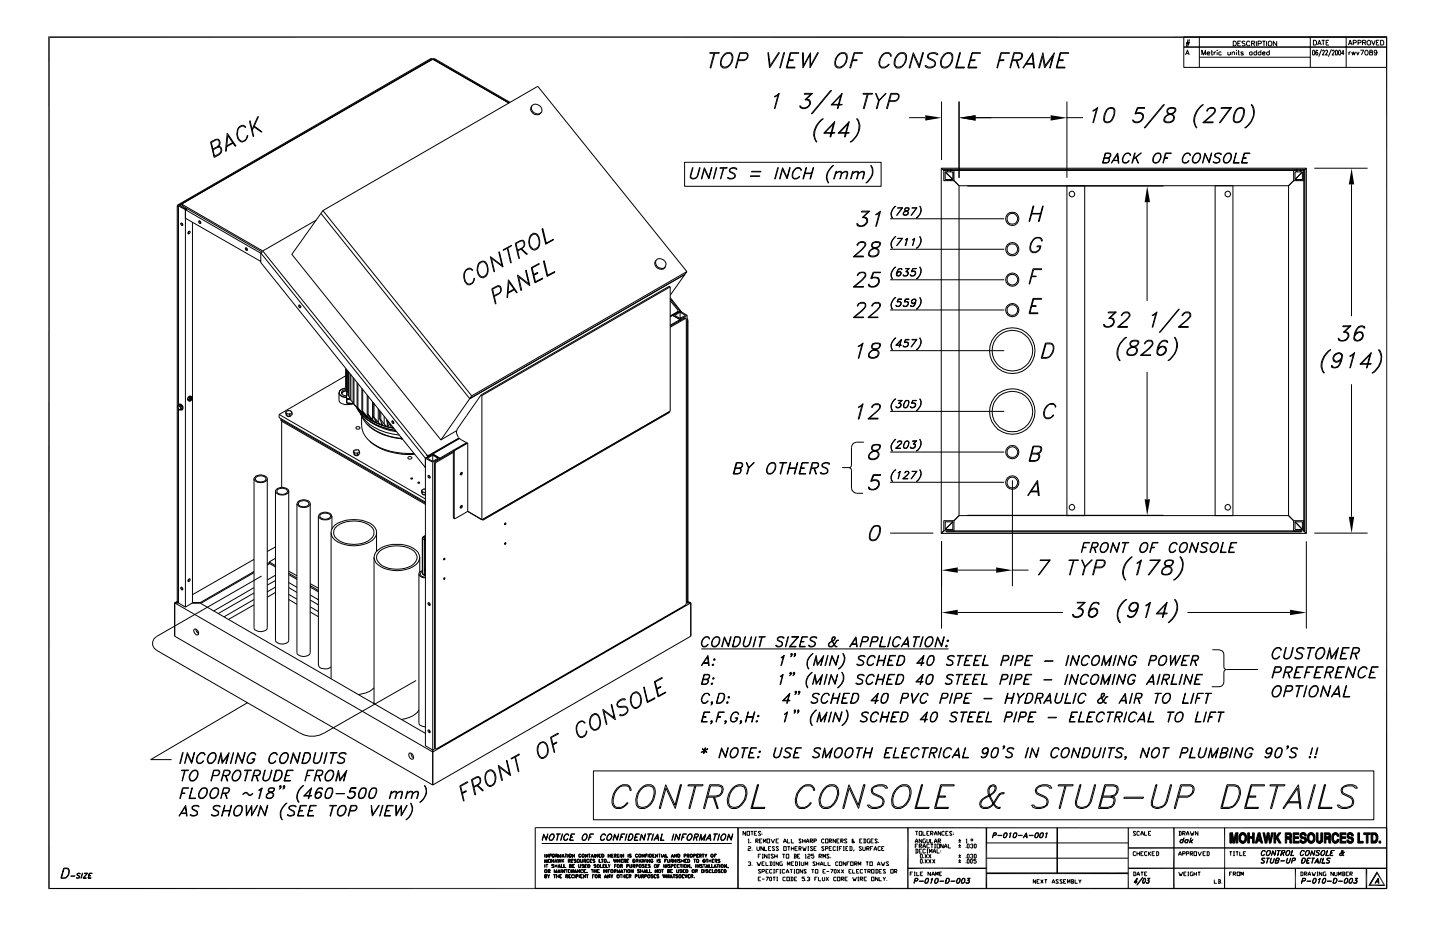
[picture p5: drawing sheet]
<svg xmlns="http://www.w3.org/2000/svg" width="432mm" height="279mm" viewBox="0 0 432 279" stroke-linecap="round" stroke-linejoin="round" font-family="sans-serif">
<g fill="none" stroke="#000" stroke-width=".3">
<path d="M127.6 18.8l-72 41.6M127.6 18.8l2.2-1.2 2 1.3M127.6 18.8l.1 .1M129.2 17.6l.3 .1-75.8 43.8-.2-.1M129.2 17.6l-75.7 43.8M129.2 17.6l.4 .1M130.3 17.6l-.3 .1 22.7 13.2M130.3 17.6l22.7 13.1M130.3 17.6l-.4 .1M212.8 15.8h2.9l-.1 .2h-2.8zM214.1 16l-1.2 4.4h.3l1.1-4.4M216.9 16.9a1.64 1.64 0 0 1 2.4-.7 2.73 2.73 0 0 1-2.2 3.9l-.6-.2a2.49 2.49 0 0 1 .4-3z"/>
<path d="M217.1 16.4a1.62 1.62 0 0 1 2.5 0 3.2 3.2 0 0 1-1.9 4h-.8a2.16 2.16 0 0 1-.2-3.5zM221.4 17.9l2.3-.2 .5-1.1-.2-.4-.3-.2h-1.8l-1.1 4.4h-.3l1.3-4.6 2.3 .2a1.46 1.46 0 0 1-1 2.2h-1.7M230.3 15.8h.1l.5 3.9 2.6-3.9h.2l-2.9 4.6zM235 15.8h.3l-1.3 4.6h-.2zM236.6 17.9h1.3l-.1 .3h-1.3M237 15.8h2.6l-.1 .2h-2.4l-1.1 4.1h2.4l-.1 .3h-2.5zM240.7 15.8h.1l.1 3.9 2.1-3.9v3.9l2.2-3.9h.2l-2.5 4.6v-4l-2.1 4zM251.2 16.9a1.64 1.64 0 0 1 2.3-.7 2.73 2.73 0 0 1-2.1 3.9l-.6-.2a2.49 2.49 0 0 1 .4-3zM251.3 16.4a1.7 1.7 0 0 1 2.7 0 3.4 3.4 0 0 1-2 4h-.8a2.16 2.16 0 0 1-.2-3.5zM255.7 17.9h1.3l-.1 .3h-1.2M256.1 15.8h2.5v.2h-2.3l-1.2 4.4h-.3zM264.6 16.4a1.7 1.7 0 0 1 2.6 0l.1 .5-.9-.9a2.16 2.16 0 0 0-2.4 1.5l-.2 1.1 .2 1.3a1.62 1.62 0 0 0 2.4-.6h.3a1.71 1.71 0 0 1-3 .4 3.1 3.1 0 0 1 .9-3.3z"/>
<path d="M269.1 16.4a1.7 1.7 0 0 1 2.6 0 3.4 3.4 0 0 1-1.9 4h-.8a2.16 2.16 0 0 1-.2-3.5zM269.6 16.2l.7-.2 1 .2a2.86 2.86 0 0 1-1.7 3.9l-1-.2a2.97 2.97 0 0 1 1-3.7zM273.9 15.8l1.7 3.9 1.1-3.9h.2l-1.3 4.6-1.7-4-1.1 4h-.2zM278.3 16.4a2.22 2.22 0 0 1 3 0l-.6-.2a2.05 2.05 0 0 0-2.3 .2v.9a2.58 2.58 0 0 1 2.2 1.7 1.83 1.83 0 0 1-1.4 1.4 1.83 1.83 0 0 1-1.9-.7h.5a1.64 1.64 0 0 0 2.4 0l.1-1.1-2.1-1.3zM283 16.4a1.7 1.7 0 0 1 2.6 0 3.4 3.4 0 0 1-1.9 4h-.9a2.31 2.31 0 0 1-.1-3.5zM283.5 16.2l.7-.2 1 .2a2.86 2.86 0 0 1-1.7 3.9l-1-.2a2.97 2.97 0 0 1 1-3.7zM287.8 15.8h.2l-1.2 4.3h2.4l-.1 .3h-2.5zM291.1 17.9h1.3l-.1 .3h-1.2M291.5 15.8h2.5v.2h-2.4l-1.1 4.1h2.4l-.1 .3h-2.6zM299.8 17.9h1.2v.3h-1.3M300.1 15.8h2.6v.2h-2.4l-1.2 4.4h-.2zM303.7 17.9h1.5a1.23 1.23 0 0 0 1.1-1.7l-.6-.2h-1.5l-1.2 4.4h-.2l1.2-4.6 2.4 .2a1.44 1.44 0 0 1-1.3 2.2h-1.5"/>
<path d="M304.7 18.2l.7 2.2h.2l-.7-2.2M307.4 19.3h2.6M307.7 19h2.1M309.7 15.8l.5 4.6h-.3l-.4-4-2.8 4zM312.7 15.8l.7 3.9 2.8-3.9-1.3 4.6h-.1l.9-3.5-2.5 3.5-.6-3.5-.9 3.5h-.2zM317.6 17.9h1.2v.3h-1.3M317.9 15.8h2.6l-.1 .2h-2.3l-1.1 4.1h2.3v.3h-2.6zM355 11.1h60.8v9.1h-60.8zM355 14.1h60.8M355.5 16.5l.6-1.5 .5 1.5M355.7 13.1h1M355.7 12.8h1.1"/>
<path d="M355.7 16.1h.7M356.2 11.8l-.5 2.2M356.7 11.8l-.5 2.2M359.6 11.1v9.1M359.6 17.2h33.3M360.4 16.5v-1.5l.5 1.5 .6-1.5v1.5M361.9 16h.9l-.3-.5-.5 .2-.1 .4 .3 .4 .6-.2M363.1 15.5h.5M363.4 15v1.5h.3M364 15.5v1M364.6 15.5l-.5 .2-.1 .3M365 15v.2z"/>
<path d="M365 15.6v.9M366.2 15.7l-.2-.2-.5 .2 .1 .8 .6-.2M368.2 15.5l.1 1 .6-.3M368.9 15.5v1M369.5 15.8l.5-.3 .2 1M369.5 15.5v1M369.8 12.3a.75 .75 0 0 1 .9 .7 .75 .75 0 0 1-.9 .8zM370.8 15v.2zM370.8 15.6v.9M371.1 13h.6M371.1 15.5h.6M371.4 15v1.2l.1 .3h.2"/>
<path d="M372.1 12.3h-1v1.5h1M372.8 15.7l-.2-.2-.5 .2 .7 .5v.3l-.7-.2M373.3 12.5l-.3-.2-.6 .2 .1 .3 .8 .5v.3l-.3 .2-.6-.2M374.8 12.7a.59 .59 0 0 0-.9-.1 .59 .59 0 0 0 0 .9 .59 .59 0 0 0 .9-.1M375.3 13l.8-.1v-.5l-.8-.1v1.5M375.5 15.7l-.3-.2-.5 .2 .2 .8 .6-.2M375.5 15.5v1M375.8 13l.4 .8M376.7 12.3v1.5M376.8 15.7l-.5-.2-.3 .5 .1 .5 .7-.2M376.8 15v1.5M377.2 13.1l.9-.1 .2-.4-.4-.3h-.7v1.5"/>
<path d="M378.1 15.7a.49 .49 0 0 0-.7 .1 .49 .49 0 0 0 .1 .7l.6-.2M378.1 15v1.5M378.5 12.3h.9M378.6 16h.8l-.3-.5-.5 .2v.6l.2 .2 .6-.2M379 12.3v1.5M379.8 12.3v1.5M380.4 12.5a.66 .66 0 0 1 1 .5 .66 .66 0 0 1-1 .6zM380.6 15.7a.49 .49 0 0 0-.7 .1 .49 .49 0 0 0 .1 .7l.6-.2M380.6 15v1.5M382.8 12.3v1.5l-1-1.5v1.5M392.9 11.1v9.1M393.7 15.1a.68 .68 0 0 1 .6 .7 .68 .68 0 0 1-.6 .7z"/>
<path d="M393.8 12.1h.5l.5 .3v.8l-.5 .3h-.5zM395.1 13.5l.5-1.4 .6 1.4M395.1 15.3v-.2a.68 .68 0 0 0-.6 .7 .68 .68 0 0 0 .5 .7l.2-.4-.2-.4h-.3l-.2 .4M395.3 13.1h.7M396.3 12.1h.9M396.3 14.8l-.9 2.2M396.5 15.4l.2-.4 .4 .1v.4l-.6 1h.6M396.8 12.1v1.4M397.5 15.4l.2-.4 .4 .2v.4l-.6 .9h.7M397.6 12.8h.6M398.5 12.1h-.9v1.4h.9M399.3 14.8l-1 2.2"/>
<path d="M399.5 15.4l.3-.4 .3 .5-.7 1h.7M400.5 15.1l.3-.1 .2 .4-.1 1.1h-.4l-.1-.3zM401.6 15l.3 .1 .2 .6-.2 .8h-.4l-.1-.3v-.8zM403.1 16.1h-.8l.5-1.1v1.5M403.7 11.1v9.1M404.3 13.5l.5-1.4 .6 1.4M404.5 13.1h.7M404.5 15.5v1M405 15.5l-.3 .1-.2 .4M405.4 15.5l.2 1 .3-1 .2 1 .4-1M405.8 12.8h.8l.1-.5-.3-.2h-.6v1.4M406.8 15.5l.3 1 .5-1"/>
<path d="M407.2 12.8h.9v-.5l-.3-.2h-.6v1.4M407.9 15h1l-.7 1.5M408.6 12.8h.8l.2-.5-.4-.2h-.6v1.4M409.1 12.8l.5 .7M409.5 15.1a.74 .74 0 0 1 .8 .5 .74 .74 0 0 1-.3 .9h-.5l-.2-.3-.1-.5zM410.3 12.1a.72 .72 0 0 1 .7 .7 .72 .72 0 0 1-.7 .7v-.1a.72 .72 0 0 1-.3-1zM410.8 15.1v.4l.6 .2 .2 .4-.2 .4-.7-.1v-.5l.8-.5-.2-.4zM411.3 12.1l.6 1.4 .5-1.4M412.7 12.8h.5M412.9 15.5l-.2 .4h-.5l-.2-.4 .2-.4h.5l.2 .8-.2 .6h-.6v-.2M413.6 12.1h-.9v1.4h.9M414 12.1h.5l.4 .3v.8l-.4 .3h-.5z"/>
<path d="M68.1 39.9l2.6 3.8-.2 .1-2.2-3.2-.4 4.7h-.3zM71.8 38l1.2-.4 .7 .6h-.2l-.5-.4a1.61 1.61 0 0 0-1.7 1.7 2.19 2.19 0 0 0 1.5 2.9 2.42 2.42 0 0 0 1.5-1.9 1.69 1.69 0 0 1-2.4 1.8 3.1 3.1 0 0 1-.1-4.3zM75 36.2l1.1 4.7h-.2l-1.1-4.5zM75.6 38.8l1.7-3.8 .2-.1-1.8 4.2M76.3 37.8l2.2 1.7-.1 .1-2.4-1.7M152.5 30.9l-22.7-13.1-75.1 43.2v.4M159.5 31.7a1.8 1.8 0 0 1 2.2-.1 1.8 1.8 0 0 1 .7 2.1 1.79 1.79 0 0 1-2.3 .1 1.79 1.79 0 0 1-.6-2.1zM159.5 31.7a1.7 1.7 0 0 0 .4 2.4 1.7 1.7 0 0 0 2.4-.4M232.3 28.8l1.3-.8-1.2 4.6h-.2l1.1-4.2-1 .7zM240 31.9l.5 .4M241.6 29.8l1.1 .1a1.67 1.67 0 0 1-1.3 2.7l-1.3-.3-.3-.6 .4 .4a2.04 2.04 0 0 0 2.5-.6M242.2 29.9l.6 .5v.9l-.4 .6-.8 .4"/>
<path d="M243.4 28.2h-2.2l.1-.2h2.3l-2 1.9M243.4 28l-2 1.9 1.2 .3 .3 .7M246.1 36l.8-.4a5.6 5.6 0 0 0-2.2 6.5l.3 .5a3.6 3.6 0 0 1-.2-5zM247.3 39.8h3l-.1 .1h-3.2l3.3-3.4-1.2 4.5h-.2l1-3.9-2.7 2.8M249.1 27.1h.2l-5.7 7h-.3zM249.5 31.3h3l-.1 .2h-3.2l3.3-3.5-1.2 4.6h-.2l1-3.9-2.7 2.8M251.6 39.8h3v.1h-3.3l3.3-3.4-1.1 4.5h-.3l1.1-3.9-2.7 2.8M256.8 35.6a2.09 2.09 0 0 1 1.1 2 5.6 5.6 0 0 1-2.9 5 5.1 5.1 0 0 0 1.8-7zM258.8 28h2.9l-.1 .2h-2.8zM260.1 28.2l-1.2 4.4h.2l1.2-4.4M263.5 30.2l2.2-2.2-2.1 2.2-.6 2.4h-.2l.7-2.4-1-2.2h.2l.9 2.2M266.7 30.2h1.7a1.37 1.37 0 0 0 1-1.8l-2.1-.2-1.2 4.4h-.3l1.3-4.6h1.9l.5 .4a1.53 1.53 0 0 1-1.1 2h-1.7"/>
<path d="M272.6 35.3h4.8M282.3 30.4v17.6M287.6 30.4v22.9M292.5 35.3h22.5M319.9 30.4v22.9M319.9 35.3h4.8M327.8 33.1l1.4-.9-1.3 4.6h-.2l1.1-4.2-1.1 .7zM331.3 36.4l.6 .1 1.1-.1M332.3 32.5l.7-.3 1.1 .3a3.8 3.8 0 0 1-1.1 4l-.8 .3-1-.3a3.8 3.8 0 0 1 1.1-4zM332.3 32.6l.7-.1 1 .1M332.5 32.5a3.9 3.9 0 0 0-1.1 4M333.8 32.5a3.4 3.4 0 0 1-1.1 4"/>
<path d="M339.8 36.1l.5 .4M342.1 34a1.3 1.3 0 0 1 .1 2.1l-.8 .4M342.8 34.9a1.57 1.57 0 0 0-2.3-.7h-.2l.8-2h2.1v.3h-2l-.6 1.5a1.39 1.39 0 0 1 2 .1 1.39 1.39 0 0 1-.2 2 1.5 1.5 0 0 1-1.4 .8 1.5 1.5 0 0 1-1.3-.9l.3 .4a2.04 2.04 0 0 0 2.5-.7M348.9 31.4h.2l-5.7 6.9h-.3zM349.1 36.1l.5 .4M350.2 32.6l.8-.1 1.4 .1M350.3 32.5a.97 .97 0 0 0 .2 1.7l1.2 .4a1.21 1.21 0 0 1 .1 1.3 1.21 1.21 0 0 1-1.1 .6l-1.4-.1a1.92 1.92 0 0 1 2.1-2.2 1.4 1.4 0 0 0 1.1-1.7l-.6-.3zM350.6 32.5l-.5 .8 .5 .7a1.48 1.48 0 0 1 1.6 1.3 1.86 1.86 0 0 1-1.2 1.5 1.86 1.86 0 0 1-2-.4 2.16 2.16 0 0 1 2.4-2.4 1.12 1.12 0 0 0 .9-1.5M351.8 36.1l-.8 .4M360.1 31.8l.7-.4a5.6 5.6 0 0 0-2.2 6.5l.4 .4a3.6 3.6 0 0 1-.2-5zM361 36.5h2.8l-.1 .3h-3.1l2.6-2.2a1.81 1.81 0 0 0 1-2 1.51 1.51 0 0 0-2.2 .7h-.2l.4-.7 .8-.4h.9a.99 .99 0 0 1 .6 .9 .99 .99 0 0 1-.5 .9l-3.1 2.8M369 32.2l-3.4 4.6h.3l3.4-4.6h-3.1v.3h2.8"/>
<path d="M370.1 36.4l.6 .1 1.1-.1M371.1 32.5l.8-.3 1 .3a3.8 3.8 0 0 1-1.1 4l-.7 .3-1.1-.3a3.8 3.8 0 0 1 1.1-4zM371.1 32.6l.7-.1 1 .1M371.4 32.5a3.9 3.9 0 0 0-1.1 4M372.7 32.5a3.8 3.8 0 0 1-1.1 4M375.1 31.4a1.75 1.75 0 0 1 1 1.9 5.6 5.6 0 0 1-2.8 5 5.1 5.1 0 0 0 1.8-6.9zM63.8 44.7l1.4-.7a1.37 1.37 0 0 0 .1-2.1l-.6 .1-1.3 .7 .9 4.2 1.4-.8a1.28 1.28 0 0 0 .1-2l-.6 .1-1.3 .7M65.2 44h.8a1.44 1.44 0 0 1-.2 2.4l-1.6 .8-1.1-4.6 1.6-.8h.8a1.44 1.44 0 0 1-.3 2.4M69.8 42.7l-1.8 1M70.1 42.8l-2.3 1.3M205.3 48.7h58.9v7.1h-58.9zM207.7 50.3h.1l-.7 2.9a1.43 1.43 0 0 0 1.7 0l1-2.9h.1l-.6 2.4a1.37 1.37 0 0 1-2.3 .5z"/>
<path d="M211.2 50.3l1.4 2.9 .7-2.9h.2l-.9 3.3-1.4-2.8-.8 2.8h-.1zM214.8 50.3h.1l-1 3.3zM216 50.3h2.1l-.1 .1h-2.1zM216.9 50.4l-.9 3.2 1.1-3.2M218.7 50.8a1.51 1.51 0 0 1 2.3 0h-.3a1.13 1.13 0 0 0-1.9 .3l.4 .4a1.5 1.5 0 0 1 1.3 1.2 1.48 1.48 0 0 1-2.4 .5h.3a1.25 1.25 0 0 0 2-.5l-.3-.5-1.3-.7zM225 52.7h2.8v.2h-2.8zM225.4 51.4h2.7v.1h-2.7zM233.2 50.3h.2l-.9 3.3h-.2zM234.7 50.3l1.3 2.9 .8-2.9h.2l-1 3.3-1.3-2.8-.8 2.8h-.2zM238.3 50.8a1.16 1.16 0 0 1 2 0v.3h-.1l-.5-.7a2.04 2.04 0 0 0-1.8 2.9 1.71 1.71 0 0 0 1.9-.4 1.23 1.23 0 0 1-1.1 .8 1.23 1.23 0 0 1-1.2-.8 2.2 2.2 0 0 1 .8-2.1zM241.4 51.9h1.9M241.4 52h1.9"/>
<path d="M241.7 50.3h.2l-1 3.3h-.1zM243.8 50.3h.2l-1 3.3h-.1zM249.4 49.9l.6-.3a3.9 3.9 0 0 0-1.5 5.2 3.4 3.4 0 0 1 .9-4.9zM250.6 52l1-.6 .8 .1v.5l-.5 1.6 .3-1.9a1.22 1.22 0 0 0-1.6 .3zM250.7 51.4h.1l-.6 2.2h-.2zM252.4 52l1-.6 .7 .1 .1 .5-.4 1.6h-.2l.4-1.9a1.11 1.11 0 0 0-1.6 .3zM255.7 51.4h.1l-.6 2.2h-.1zM255.7 52l1-.6 .7 .1-.4 2.1h-.2l.4-1.9-.6-.2zM257.4 52l1.1-.6 .7 .1-.4 2.1h-.2l.4-1.9a1.21 1.21 0 0 0-1.6 .3zM261.1 49.6a3.1 3.1 0 0 1-.4 4.4l-1.1 .8a3.9 3.9 0 0 0 1.5-5.2zM282.2 50.4v109.5M282.2 50.4l.8 .7"/>
<path d="M282.2 50.4h109.5M283 51.1h1.1v.4h-.7v2.3h.7v.4h-1.1zM283 50.8h1.1v.3h-1.1zM283.4 51.5l2.3 2.3M284.1 53.8h.9M284.1 54.2h.9M284.1 51.1h.9M284.1 50.8h.9M284.1 51.5h.9M285 51.1h1.1v3.1h-1.1v-.4h.7v-2.3h-.7zM285 50.8h103.9v.3h-103.9zM286.1 54.2l1.5 1.5"/>
<path d="M287.6 55.7h98.8l1.5-1.5-1.5 1.5v98.9M287.6 55.7v98.9M290 55.8h58.9M331.2 47.3h1a.8 .8 0 0 0 .7-1.2l-1.4-.1-.7 2.7h1a.86 .86 0 0 0 .7-1.1l-1.4-.1M332.2 47.3l.3 .2a.93 .93 0 0 1-.7 1.4h-1.2l.8-3h1.1l.5 .2v.8l-.9 .6M333.6 48.1h1.8M333.9 48.1h1.4M335.2 45.9l.3 3h-.2l-.2-2.6-1.9 2.6zM337.2 46.3a1 1 0 0 1 1-.5 1 1 0 0 1 .9 .8l-.4-.5a1.35 1.35 0 0 0-1.8 .9 1.23 1.23 0 0 0 .2 1.7 1.41 1.41 0 0 0 1.5-.6 1.08 1.08 0 0 1-1.2 .9 1.08 1.08 0 0 1-.9-1.3zM339.9 47.6l2.4-1.7-2.4 1.8M340.2 45.9h.2l-.8 3h-.2zM340.5 47.1l.8 1.8h.1l-.8-1.8"/>
<path d="M346.3 46.3a1.04 1.04 0 0 1 1.7 0 2.02 2.02 0 0 1-1.7 2.6 1.55 1.55 0 0 1 0-2.6zM346.7 46.1a.9 .9 0 0 1 1 0 .9 .9 0 0 1 .3 .9 1.73 1.73 0 0 1-1.6 1.7h-.4a2.13 2.13 0 0 1 .7-2.6zM349.2 47.3h.9v.2h-.9M349.5 45.9h1.8l-.1 .1h-1.6l-.9 2.9zM355.1 46.3a1.11 1.11 0 0 1 1.8 0l.1 .3-.3-.5a1.35 1.35 0 0 0-1.9 .9 1.23 1.23 0 0 0 .3 1.7 1.41 1.41 0 0 0 1.5-.6 1.08 1.08 0 0 1-1.3 .9 1.08 1.08 0 0 1-.8-1.3zM358.2 46.3a1.11 1.11 0 0 1 1.8 0 2.12 2.12 0 0 1-1.9 2.6 1.37 1.37 0 0 1-.1-2.3zM358.5 46.1a.9 .9 0 0 1 1 0 .9 .9 0 0 1 .4 .9 1.73 1.73 0 0 1-1.6 1.7h-.4a2.13 2.13 0 0 1 .6-2.6zM361.3 45.9l1.2 2.6 .9-2.6-.8 3-1.2-2.6-.8 2.6zM364.3 46.3a1.41 1.41 0 0 1 2 0l-1.2-.3-.5 .1-.2 .5a1.28 1.28 0 0 0 1.2 .9 .78 .78 0 0 1-.2 1.2 1.23 1.23 0 0 1-1.7-.2h.3a1.11 1.11 0 0 0 1.7-.4l-.1-.5-1.2-.6zM364.4 55.7h5.3v98.9h-5.3zM367.5 46.3a1.04 1.04 0 0 1 1.7 0 2.01 2.01 0 0 1-1.9 2.6 1.63 1.63 0 0 1 .2-2.6zM367.8 46.1a.9 .9 0 0 1 .9 0 .9 .9 0 0 1 .4 .9 1.73 1.73 0 0 1-1.6 1.7h-.3a1.91 1.91 0 0 1 .6-2.6z"/>
<path d="M370.6 45.9l-.6 2.8h1.6v.2h-1.8zM372.8 47.3h.9v.2h-.9M373.1 45.9h1.7v.1h-1.6l-.8 2.7h1.6v.2h-1.8zM387.9 51.1h1v.4h-.6v2.3h.6v.4h-1zM388.9 51.1h1M388.9 50.8h1M388.9 54.2h1M388.9 51.5h1M388.9 53.8h1M389.9 50.8h1.1v.3h-1.1zM389.9 51.1v.4h.6M389.9 51.1h1.1v3.1h-1.1v-.4h.6v-2.3"/>
<path d="M390.5 51.5l-2.2 2.3M391 51.1h.3v108h-.3zM391.7 50.4v109.5M391.7 50.4l-.7 .7M394.1 50.4h16M405.3 55.3v39.5M53.1 61.8v118.5M53.1 61.8l.4 .1M53.5 61.4l-.4 .4M53.5 61.7v59.8M53.5 61.7l2.1 1.2M54.2 67l.3-.1 .2 .2v.5h-.2z"/>
<path d="M54.5 66.9v.3l.3 .3M54.7 61.2v.6M54.7 61.3l-.7 .4 1.6 .9M54.7 61.4v.4M54.7 61.4l24.1 13.8M54.7 61.8l23.9 13.8M55.6 62.3v.3l.2-.1M55.6 60.4l-2.1 1.3M55.6 62.9v119.1M55.6 62.9l22.6 13M55.6 65.4l22.6 13M55.6 60.4l.2 .1"/>
<path d="M56.1 62.6l-.5 .3M56.7 69.3h.2l.1 .3-.6 .6v-.6zM56.7 69.3l-.3 .7M57.7 66.6v114.1M59.7 66.2l.5 .3v.5l-.5-.2zM59.8 66.2l.1 .4 .4 .3M73.6 74.3l.5 .3v.5l-.5-.3zM73.8 74.2l.1 .5 .3 .3M78.2 75.8v2.9l49.4 61.5v-2.8M78.2 75.8l49.4 61.6M78.7 75.6l-.5 .2M78.8 75.2l49.2 61.2"/>
<path d="M94.8 66l-16 9.2M96.2 64l44.7 55.5zM96.8 63.1l44.6 55.6M143.8 78.6l.8-.3a1.28 1.28 0 0 1 1.5 1.1 2.84 2.84 0 0 1-1.2 3.9 2.2 2.2 0 0 1-1.8-3.1zM144.1 78.8l1-.3a2.89 2.89 0 0 1 .3 4.2l-1 .3a2.73 2.73 0 0 1-.3-4.2zM147 76.9l3.5 2.7-.9-4 .1-.1 1.1 4.6-3.4-2.7 .9 4-.2 .1zM150.8 74.9l2.6-1.4-2.5 1.6zM152.3 74.4l1 4.3-.2 .2-1-4.4M155.2 75l1.4-.7a1.3 1.3 0 0 0 .1-2.1l-.6 .1-1.4 .7 1.1 4.4-.2 .1-1.1-4.5 1.6-.9h.8a1.52 1.52 0 0 1-.3 2.4l-1.4 .7M156.4 74.6l1.7 1.6-.2 .1-1.6-1.6M159.3 70.3l.8-.4a2.31 2.31 0 0 1 1.8 3.1 1.61 1.61 0 0 1-.9 1.7 1.61 1.61 0 0 1-1.9-.3 3.6 3.6 0 0 1 .2-4.1zM159.6 70.5l1-.3a2.89 2.89 0 0 1 .3 4.2l-1 .3a2.73 2.73 0 0 1-.3-4.2z"/>
<path d="M162.5 68.6l.3-.1 1 4.4 2.1-1.1v.1l-2.3 1.3zM163 78.3l.2-.1 1 4.3 2.1-1.1v.3l-2.2 1.2zM196.7 78a1.7 1.7 0 0 0 .5 2.4 1.7 1.7 0 0 0 2.3-.4M197.1 77.7a1.71 1.71 0 0 1 2.1 .4 1.71 1.71 0 0 1 0 2.2 1.71 1.71 0 0 1-2.2-.4 1.71 1.71 0 0 1 .1-2.2zM256.1 76.8h2.8v.2h-3.1l2.6-2.2a1.67 1.67 0 0 0 .9-1.9l-1.3-.2-.4 .2-.4 .6h-.3a1.43 1.43 0 0 1 1.3-1.1 1.43 1.43 0 0 1 1.4 .9l-1.1 1.5-2.5 2.2M257.1 67.2l.5 .5M258.8 65.1l1 .1 .3 .5a1.91 1.91 0 0 1-.9 2 1.91 1.91 0 0 1-2.2-.3l-.1-.4h.3a1.26 1.26 0 0 0 2 .4l.6-.6M259.4 65.2l.5 .5a1.61 1.61 0 0 1-1.2 2M260.5 63.6h-2.2l.1-.3h2.3l-2 1.9M260.6 63.3l-2.1 1.9 1.2 .3 .3 .7M260.6 76.3l.5 .5M261.7 72.9l.7-.2 1.5 .2"/>
<path d="M261.8 72.7a.97 .97 0 0 0 .1 1.7l1.2 .4a1.21 1.21 0 0 1 .2 1.3 1.21 1.21 0 0 1-1.1 .7l-1.5-.2a1.81 1.81 0 0 1 2.1-2.2 1.53 1.53 0 0 0 1.2-1.7l-.6-.3zM261.9 72.7l-.4 .8 .1 .5 .4 .1a1.48 1.48 0 0 1 1.5 2.1 2.05 2.05 0 0 1-3 .4 2.26 2.26 0 0 1 2.4-2.5 1.02 1.02 0 0 0 .8-1.4M262.7 64.2l1.3-.9-1.2 4.6h-.2l1.1-4.2-1.1 .7zM263.1 76.3l-.7 .5M266.9 74.7h34.2M266.9 65.6h34.2M268.2 62l.4-.1a2.53 2.53 0 0 0-.9 3.4 2.16 2.16 0 0 1 .5-3.3zM268.4 70.9h.2a2.53 2.53 0 0 0-.9 3.5h-.2a2.39 2.39 0 0 1 .7-3.2zM270.6 71.4l-1.7 2.2 1.7-2.2h-1.5l1.4 .1M270.6 62.3l-1.7 2.3 1.7-2.3h-1.5l1.4 .1M270.9 64.2l.3 .2M271.4 62.5h1.1"/>
<path d="M271.5 62.4l-.2 .6 1 .6a.63 .63 0 0 1-.6 .8l-.7-.1a1.31 1.31 0 0 1 1.4-1.3l.2-.6zM271.5 71.9l.7-.5-.6 2.2h-.2l.6-2zM271.6 62.4l-.2 .6 .9 .6v.5a1.02 1.02 0 0 1-1.5 .2 1.28 1.28 0 0 1 1.5-1.3l.1-.6M272.2 64.2l-.4 .2M273.6 71.9l.7-.5-.6 2.2 .5-2zM274.9 62.3l-1.7 2.3 1.8-2.3h-1.6l1.5 .1M275.7 70.9a2.2 2.2 0 0 1-.9 3.5 2.53 2.53 0 0 0 .9-3.5zM275.7 61.9a2.36 2.36 0 0 1-.9 3.4 2.53 2.53 0 0 0 .9-3.4zM309.3 64.1h2.7M309.4 64h2.6M309.8 61.8h.2l-1.3 4.5h-.1zM309.8 71.8a1.7 1.7 0 0 1 2.7 0l.1 .5h-.3l-.3-.7a1.92 1.92 0 0 0-2.7 1.3 2.28 2.28 0 0 0 0 2.3 1.71 1.71 0 0 0 2.6-1.2h-1l.1-.3h1.1a1.99 1.99 0 0 1-2.8 1.8 2.92 2.92 0 0 1 .5-3.7z"/>
<path d="M312.6 61.8h.2l-1.2 4.5h-.2zM344 60.6v29.6M89.6 91.4l.5 .3v.6l-.5-.3zM89.8 91.4l.1 .4 .3 .3M139.8 80.8l.7-.4h.5l.8 .6-.2 .1-.3-.4a1.43 1.43 0 0 0-1.8 .7 3.2 3.2 0 0 0 .8 3.7h.6a1.72 1.72 0 0 0 1.2-1.7h.2a1.69 1.69 0 0 1-2.4 1.7 3.4 3.4 0 0 1-.1-4.3zM148.2 88.6l1.5-.7a1.09 1.09 0 0 0 .4-1.2 1.09 1.09 0 0 0-.9-.8l-1.5 .8 1 4.4-.1 .1-1.1-4.6 1.7-.9h.5a1.42 1.42 0 0 1 0 2.3l-1.5 .9M152.5 83.9l2.6 3.8-.2 .1-2.3-3.2-.4 4.6-.2 .1zM154.1 86.7l-1.8 1M154.4 86.8l-2.3 1.2M155.2 82.4l3.3 2.7-.9-3.9 .2-.2 1.1 4.7-3.4-2.7 .9 3.9-.2 .2zM159.3 80.2l2.4-1.2v.2l-2.1 1.1 1 4.2 2.1-1.1v.2l-2.3 1.2zM160.1 82.3l1.1-.6 .1 .2-1.2 .6"/>
<path d="M201 90.1l2.3 3.1-2.3 1.5M201 89.2l3.4 4.4M201 86l-.3-.2-.3 .2-56.2 32.4M201 89.6l2.9 3.7M201 86v37.2l-56.5 32.6M201 86l-56.5 32.6M201.7 94.5l-.7 .5M201.7 94.5l-.7 .4M201.7 94.5l2.2 1.3M203.3 93.4l-.3 .3M203.9 93.6l1.6 .9-1.6 1zM203.9 95.8v.3"/>
<path d="M203.9 93.6l-1.6 .9 1.6 1M203.9 93.3l-2.2 1.2M203.9 95.8l-2.9 1.7M203.9 93.3l2.1 1.2M205.3 95.3l.4 .2M205.3 95.3l.2 .2M205.3 95.3l-4.3 2.5M205.4 82.3l-64.5 37.2 .5-.8M205.4 82.3l-4.4 6.2M205.5 95.5l.3 .1v85.3M205.5 95.5l-4.5 2.6M206 81.4l-44.7-55.5-64.5 37.2-9.3 13.2 44.7 55.6 8.7-12.4 64.5-37.2"/>
<path d="M206 81.4l-.6 .9M206 81.4l-64.6 37.3M206 95.6l.2 .1M206 94.5v86.2M206 94.5l-2.1 1.3M206.2 95.7l-.2 .1M206.2 95.7l.1 .4M206.3 96.1v84.2l-.3 .2M206.3 96.1l-.3 .1M256.2 95h2.8l-.1 .2h-3.1l2.6-2.1a1.67 1.67 0 0 0 1-2 1.51 1.51 0 0 0-2.1 .5l-.3 .1 .1-.1a1.48 1.48 0 0 1 2.5-.5 1.73 1.73 0 0 1-1 2l-2.5 2.1M256.2 85.9h2.8l-.1 .2h-3.1l2.6-2.1a1.94 1.94 0 0 0 1-2l-.4-.2h-.9l-1.1 .8a1.52 1.52 0 0 1 2.6-.6 1.67 1.67 0 0 1-1 2l-2.5 2.1M260.5 95h2.8v.2h-3.1l2.6-2.1a1.73 1.73 0 0 0 .9-2l-1.3-.2-.5 .2-.3 .6h-.3l.1-.1a1.55 1.55 0 0 1 2.6-.5 1.98 1.98 0 0 1-1.1 2l-2.5 2.1"/>
<path d="M260.6 85.5l.5 .4M262.9 83.3l.6 .4a1.87 1.87 0 0 1-1.3 2.2M263.5 84.1l-.2-.6a2.31 2.31 0 0 0-2.2 0l.7-1.9h2.2v.2h-2l-.6 1.5a1.67 1.67 0 0 1 2.2 .4 1.94 1.94 0 0 1-.8 2.1 1.94 1.94 0 0 1-2.3-.1l-.1-.5h.3a1.26 1.26 0 0 0 2 .5l.6-.6M266.9 92.9h34.2M266.9 83.9h34.2M268.2 89.4l.4-.2a2.53 2.53 0 0 0-.9 3.5 2.16 2.16 0 0 1 .5-3.3zM268.4 80.1h.2a2.53 2.53 0 0 0-.9 3.4h-.2a2.51 2.51 0 0 1 .9-3.4zM268.7 91.6l.3 .2M268.9 82.3l.1 .3a.74 .74 0 0 0 1.1-.3M269 81.9a.84 .84 0 0 1 1.1-.3v.3M269.5 80.7l.4-.1 .5 .1M269.5 81.5l-.5 .5"/>
<path d="M269.6 80.6a1.66 1.66 0 0 0-.4 2.1M269.8 81.5l.3 .2v.3l-.6 .7M269.9 90.5l.2 .6-.6 .7M270.2 90.9a.91 .91 0 0 0-1.2-.3l.4-1h1l-1 .1-.3 .8a.79 .79 0 0 1 1.1 .2 .9 .9 0 0 1-.4 1.1 .9 .9 0 0 1-1.2-.3l.2 .2a.82 .82 0 0 0 1.3-.4M270.3 80.6l.2 .2-.1-.2a.93 .93 0 0 0-1.2 .3 1.56 1.56 0 0 0-.2 1.8l.4 .1a.88 .88 0 0 0 .7-1.3l-.5-.2-.6 .4M270.9 91.6l.3 .2M270.9 82.4l.3 .3M271.7 81.3h.2a.78 .78 0 0 1 .1 1.3 .78 .78 0 0 1-1.2-.3h.1a.66 .66 0 0 0 1 .3l.4-.3M272 90.5l.3 .2v.4l-.6 .7M272 81.5l.3 .2v.4l-.6 .6M272.3 90.9a.79 .79 0 0 0-1.1-.3l.3-1h1.1l-1 .1-.4 .8a.76 .76 0 0 1 1.2 .6l-.5 .7-.7 .1-.4-.2 .1-.2 .3 .3h.4l.7-.5M272.6 80.6l-1.1-.1h1.2l-1 1"/>
<path d="M272.6 80.5l-1 1 .6 .1 .1 .3M273 82.4l.3 .3M273.1 91.7l.3 .1 .6-.1M273.4 90.5v.3a.84 .84 0 0 0 1.1-.3M273.4 90.1a.74 .74 0 0 1 1.1-.3l.1 .3M273.9 89.7l-.5 .6v.4l.3 .2M274.2 81.3l.3 .3v.5l-.6 .6M274.3 89.7a1.51 1.51 0 0 1-.4 2.1M274.5 90.7l-.8 .4a.77 .77 0 0 1-.2-1.2 .77 .77 0 0 1 1.2 .1l-.1 .4a1.33 1.33 0 0 1-1.2 1.5l-.4-.3 .2 .2M274.5 90.4l-.6 .5M274.5 81.8l-.4-.5-.8 .2 .4-1h1.1l-1 .1-.4 .7a.76 .76 0 0 1 1.2 .6 1.05 1.05 0 0 1-1.6 .7l-.1-.3h.2a.66 .66 0 0 0 1 .3l.3-.3M275.7 89.2a2.36 2.36 0 0 1-.9 3.5 2.53 2.53 0 0 0 .9-3.5z"/>
<path d="M275.7 80.1a2.2 2.2 0 0 1-.9 3.4 2.53 2.53 0 0 0 .9-3.4zM309.4 91.7h1.3v.1h-1.4M309.4 82.8h1.3v.1h-1.4M309.8 89.5h2.6l-.1 .2h-2.4l-1.1 4.1h2.4v.2h-2.6zM309.8 80.6h2.6l-.1 .2h-2.4l-1.2 4.3h-.1zM331.1 97.5l.5 .4M332.8 95.3h.4a1.12 1.12 0 0 1 .9 1.5 1.94 1.94 0 0 1-3.1 .9l-.1-.4h.3l.1 .4a1.81 1.81 0 0 0 2.5-.7M333.4 95.5l.5 .5v.8l-.4 .7-.8 .4M334.5 93.8h-2.2l.1-.3h2.3l-2 2M334.5 93.5l-2 2 1.2 .2 .3 .7M335.3 97.9h2.8l-.1 .2h-2.9l3.1-2.8 .4-.8v-.5l-.5-.2h-.8l-.5 .2-.4 .6h-.2a1.41 1.41 0 0 1 1.3-1.1 1.41 1.41 0 0 1 1.4 1l-1.1 1.5-2.6 2.1M345.6 94.5l1.3-1-1.2 4.6h-.2l1.1-4.1-1.1 .6z"/>
<path d="M353.5 92.7h.1l-5.9 6.9zM353.5 97.9h2.8v.2h-3l2.5-2.1a1.67 1.67 0 0 0 1-2l-.4-.2h-.9l-.9 .8h-.2l.1-.1a1.49 1.49 0 0 1 2.5-.5v.9l-.3 .4-3.2 2.8M403.1 99.5a1.11 1.11 0 0 1 1.1 .3 1.11 1.11 0 0 1 .2 1.2 1.95 1.95 0 0 1-3 .8l-.1-.4 .2 .4a1.89 1.89 0 0 0 2.7-.7M403.7 99.6l.6 .5a1.8 1.8 0 0 1-1.2 2M404.8 97.9h-2.2l.1-.2h2.4l-2 1.9M404.8 97.7l-2 1.9 1.3 .3 .2 .7M407.4 98.2l.7-.3 1 .3M407.4 99.6l-1.2 1.1M407.6 97.9a5 5 0 0 0-1.4 3.8l.5 .4M408.1 99.6l.5 .5v.9l-.5 .7-.7 .4M408.9 97.9l.1 .5h.2v-.5a1.64 1.64 0 0 0-2.4 .7l-.5 1-.4 2.1a1.63 1.63 0 0 0 2.3 .2 1.63 1.63 0 0 0 .3-2.3 1.72 1.72 0 0 0-2.1 .5M56.2 119.7l.3 .2"/>
<path d="M56.2 119.7l.2 .4 .5 .2M56.4 119l.5 .2M56.4 119l-.2 .7M56.5 119.9l.4 .4M56.9 119.3l.5-.3 .2 .3-.5 .9-.4-.1zM56.9 119.2l-.4 .7M57.1 119.3l.3 .2-.4 .4zM57.4 118.9l.2 .4-.2 .6-.5 .4M57.4 118.9l-.5-.2-.5 .3M57.4 118.9l-.5 .3M101.7 117.7a2.05 2.05 0 0 1 2.2-1.4 2.15 2.15 0 0 0-2.2 1.3 1.4 1.4 0 0 0 1.5 1.4l.7 .1M101.7 117.7v2.2a1.62 1.62 0 0 0 1.7 1.4l1.6-.1"/>
<path d="M101.7 117.7a1.88 1.88 0 0 0 2.2 1.5M103.6 118.7h.3M103.7 110.5l.1 5.6M103.7 112.7l-20 11.6M103.8 110.5v5.6M103.8 116.1h.1M103.9 116.7l-1.2 .4-.3 .4 .3 .8 1.2 .5M103.9 117.1a1.46 1.46 0 0 0-1.5 1M103.9 117.1a1.23 1.23 0 0 0-1.4 1M103.9 117.1l.2 .3M103.9 110.7v6.4M103.9 119.6l.1 .1"/>
<path d="M103.9 117.2v2.2M103.9 119.6v1.1M104 119.7v1.1l2 .2M104 119.7l1 .2M104.1 117.4l.2 .3M104.1 111v6.4M104.3 111.2v7.2l.2 .4M104.5 111.5v7.3M104.5 118.8l.5 .5M105 112.1v7.6l.9 1.1M105 119.5l-1.1-.1v.2M105.2 112.3v7.6"/>
<path d="M105.9 113.2v7.7l.2 .3M106.1 113.5v7.7M107.1 114.7v7.4M107.3 115v7.3M108.5 116.4v6.7M108.8 116.7v6.6M110.1 118.4v5.7M110.4 118.8v5.5M144.2 118.4l-7.2 10.3v1.4l.5 1M144.2 118.4l.3 .2M144.5 118.6v37.2M257.4 103.7l1.4-.9-1.3 4.6h-.1l1.1-4.1-1.1 .6z"/>
<path d="M260.6 106.7l.5 .5M261.7 103.3l.7-.3 1.5 .3M261.8 103l-.4 .5a.89 .89 0 0 0 .5 1.3l1.2 .4a1.21 1.21 0 0 1 .2 1.3 1.21 1.21 0 0 1-1.1 .7l-1.5-.2a1.81 1.81 0 0 1 2.1-2.2 1.55 1.55 0 0 0 1.2-1.8l-.6-.2zM261.9 103l-.4 .9 .1 .5 .4 .1a1.45 1.45 0 0 1 1.5 2 1.98 1.98 0 0 1-3 .5 2.26 2.26 0 0 1 2.4-2.5 1.06 1.06 0 0 0 .8-1.5M263.1 106.7l-.7 .5M266.9 105.1h34.2M268.2 119.8l.4-.2a2.53 2.53 0 0 0-.9 3.5 2.16 2.16 0 0 1 .5-3.3zM268.2 101.6l.4-.3a2.53 2.53 0 0 0-.9 3.5h-.2a2.39 2.39 0 0 1 .7-3.2zM268.8 103.4l1.5 .1h-1.7l1.7-1.8-.6 2.3 .4-1.9-1.3 1.4M270.9 103.8l.3 .1M272 102.7l.3 .1a.98 .98 0 0 1-.6 1.1M272.3 103.1a.79 .79 0 0 0-1.1-.3l.3-1.1h1.1v.2h-1l-.4 .8a.81 .81 0 0 1 1.2 .1 1.01 1.01 0 0 1-.4 1.1 1.01 1.01 0 0 1-1.2 0l.1-.3a.66 .66 0 0 0 1 .3l.4-.4"/>
<path d="M274.9 101.7l-1.7 2.3 1.8-2.3h-1.6v.2h1.5M275.7 119.6a2.36 2.36 0 0 1-.9 3.5 2.53 2.53 0 0 0 .9-3.5zM275.7 101.3a2.2 2.2 0 0 1-.9 3.5 2.53 2.53 0 0 0 .9-3.5zM313.5 102.8h1.5a1.48 1.48 0 0 1 1 1.7 3 3 0 0 1-3.8 2.9zM313.7 103.1h1.2a1.1 1.1 0 0 1 1 1.4l-.4 1.1a2.25 2.25 0 0 1-2.9 1.6zM337 101.6l.8-.5a5.1 5.1 0 0 0-1.9 7 2.43 2.43 0 0 1-.9-3.1 6.4 6.4 0 0 1 2-3.4zM338 106l.6 .4M339.1 102.5l.8-.3 1.4 .3M339.2 102.2a.97 .97 0 0 0 .2 1.7l.8 .3 .6 .4a1.54 1.54 0 0 1-.7 1.7 1.54 1.54 0 0 1-1.9-.2 1.81 1.81 0 0 1 2-2.2 1.53 1.53 0 0 0 1.2-1.7l-.6-.2zM339.4 102.2l-.4 .9 .1 .4 .4 .3a1.39 1.39 0 0 1 1.4 1.9 2.05 2.05 0 0 1-2.9 .4 2.16 2.16 0 0 1 2.3-2.3 1.12 1.12 0 0 0 .9-1.6M340.6 106l-.8 .4M342.3 106.4h2.8l-.1 .2h-3.1l2.6-2.2a1.94 1.94 0 0 0 1-1.9l-.4-.3h-.9l-1.1 .9 .1-.2a1.43 1.43 0 0 1 2.5-.4 1.67 1.67 0 0 1-1 1.9l-2.5 2.2"/>
<path d="M344 111.5v38.2M347 105.5l.3 .6 .6 .3 .9-.3 .6-.6M347.2 104.9l.6-.7 .7-.3 .8 .3 .3 .7M348.3 102.5l.7-.3 1 .3M348.3 103.9l-.8 .5-.3 .6M348.5 102.2a5 5 0 0 0-1.4 3.8l.6 .4M349 103.9l.5 .5a1.56 1.56 0 0 1-1.2 2M349.9 102.2l.2 .5v-.5a1.64 1.64 0 0 0-2.4 .7l-.5 1-.3 2.1a1.59 1.59 0 0 0 2.2 .1 1.59 1.59 0 0 0 .3-2.2 1.59 1.59 0 0 0-2 .5M352.1 101.1a2.09 2.09 0 0 1 1 2 5.6 5.6 0 0 1-2.9 5 5.1 5.1 0 0 0 1.9-7zM398.2 105.3l.8-.4a5.6 5.6 0 0 0-2.2 6.5l.3 .4a3.6 3.6 0 0 1-.1-5zM399.4 109.9l.6 .2 1.1-.2M399.8 107.5l.3 .6 .6 .2 .9-.2 .6-.6"/>
<path d="M400 106.8a1.58 1.58 0 0 1 2.1-.7l.3 .7M401.1 106l-.7 .4-.5 .7v.8l.5 .4M401.5 101.7l.5 .4M401.8 106l.5 .4a5.4 5.4 0 0 1-1.4 3.7M402.1 107.9a1.37 1.37 0 0 1-2.3 0 1.63 1.63 0 0 1 .8-1.9 1.63 1.63 0 0 1 2 .4 5.4 5.4 0 0 1-1.5 3.7l-1.2 .2-.6-.2v-.5h.2l.1 .5M402.3 107.2l-.4 .7-.8 .4M404.8 106.6l1.4-.9-1.3 4.6h-.1l1.1-4.2-1.1 .7zM405.3 115.2v39.7M406.1 101.1l.3 .7 .6 .3 .9-.3 .6-.7M406.3 100.6l.6-.7 .7-.3 .8 .3 .3 .7M408.1 109h3.1l-.1 .2h-3.3l3.4-3.5-1.3 4.6h-.1l1-3.9-2.7 2.8M413.3 104.9a1.75 1.75 0 0 1 1 1.9 5.2 5.2 0 0 1-2.9 5 5.3 5.3 0 0 0 2.2-6.5z"/>
<path d="M53.4 121.7h.3l.5 .5v.4l-.2 .3-.6-.6zM53.5 121.6l.3-.4a1.1 1.1 0 0 1 .7 1.7h-.3M53.5 122.5v58.2M53.6 121.5l-.4 .4 .4 .8 .5 .2M53.6 121.5l.5 .4M53.6 121.5l.2-.1 .6 .3M53.6 121.2l.2-.1a1.05 1.05 0 0 1 1 .7 1.05 1.05 0 0 1-.2 1.1M54.1 121.9l.2 .7-.2 .3M54.4 121.7l.3 .7M54.4 121.7l-.3 .2M54.6 121.5l.2 .5M54.7 122.4l-.6 .5"/>
<path d="M54.7 122.4l-.4 .2M83.7 124.3v.9l43.9 25.3M83.7 124.3l43.9 25.3M84.2 125.8v.3l43.4 25.1M84.2 125.8l43.4 25M84.4 125.5l-.2 .3M84.5 126.3v19.8M85.7 123.7v-.1a1.05 1.05 0 0 0 .6 1.1 1.05 1.05 0 0 0 1.3-.4v-.5M85.7 123.7l.1 .1M85.8 123.8l.1 .3h.3M85.8 123.8l.4 .3M85.9 124.1v.5l.6 .3 .8-.3"/>
<path d="M85.9 123.3l-.2 .4M86.1 124.6v.1M86.2 123.2l-.5 .2M86.2 124.1h.4M86.7 123.1l-.5 .1M86.7 123.1l.3 .1M86.8 124.8h.1M86.9 124.3v.4M87 123.2h.3l.2 .4M87 123.2l.4 .2M87.1 124l-.2 .3-.3-.2M87.1 124l-.5 .1"/>
<path d="M87.2 124.6v.1M87.3 123.9l-.2 .1M87.5 123.6l.1 .2-.3 .1M87.5 123.6l-.2 .3M103.9 120.7l.1 .2M104 120.9l2 .1M104.4 120.9l.7 .4M105.1 121v.3M106 135.2a.96 .96 0 0 0 .7 1.2 .96 .96 0 0 0 1.1-.9M106 121l-.9 .3M106.1 135.4v.1M106.1 121.2l2.7 3"/>
<path d="M106.1 135.5l.1 .3M106.1 135v.4M106.1 135.5l.4 .3M106.2 121.3a17.1 17.1 0 0 0 11.9 7M106.2 135.8l.1 .6M106.2 135.8h.3M106.3 136.3v.1M106.5 134.9l-.4 .1M106.5 135.8l.4 .1M106.7 128.2l.8-.3 .4 .3v.2l-.7 .3-.5-.3zM106.9 135.9h.3M107 134.8l-.5 .1"/>
<path d="M107.1 136.5h.1M107.2 135.9v.6M107.3 134.8l-.8 .1M107.3 134.8l.4 .3M107.4 135.8l-.5 .1M107.5 136.3v.1M107.6 122.7a15.8 15.8 0 0 0 10.5 5.7M107.6 136.3a.77 .77 0 0 1-1.3 .1M107.7 135.6l-.5 .3M107.7 135.1v.2M107.7 135.3l.1 .2M107.7 135.3v.3"/>
<path d="M107.8 123v.1M107.8 135.5l-.1 .1M108 123.8a11.5 11.5 0 0 0 7.5 6.6l1.5 .5 3.4 .6M108.2 124.1a14.2 14.2 0 0 0 11.6 6.3M108.4 124.9a8.1 8.1 0 0 0 5.4 9.3 23.1 23.1 0 0 0 10.4 1.7M108.8 123.3l-.3-.1 1.5 1.9M108.8 123.3l1.5 1.7M108.8 124.1v.1M108.9 124.1l-1.8-2 1.7 2.1M108.9 124.1l1.1 1M108.9 123.8v.3M110 127.1a15.7 15.7 0 0 0 10.4 4.4"/>
<path d="M110 124.9v.2M110.3 125l1 1M110.3 124.3v.7M110.9 132.3a17.9 17.9 0 0 0 13.5 3.9M111.1 126.5a17.9 17.9 0 0 0 7.8 2.9M111.3 125.7v.3M111.7 125.9l-1.6-1.8 1.4 1.8-.2 .1M111.7 120.4v5.5M111.9 124.9l1.5 1.6M111.9 124.9l1.1 1.7-.3 .1-1-.8M111.9 120.6v4.3M112.2 121v4.1"/>
<path d="M112.7 126.3v.4M113.4 126.5l1 .8M113.4 122.6v3.9M113.8 123.1v2.5M114.2 123.5v2.3M114.4 126.6v.7M115.2 124.8v2.3M116 126.2l.2 .1 1.1 1.7 .7 .2M116 126.2l.5 1.4v.2l-.4 .1-2.2-2.3 .8 1.7h-.3M116 125.7v.5M116.1 126.7v1.2M116.2 126.1v.2"/>
<path d="M117.1 127.1v.5M117.6 126.1a.61 .61 0 0 1 .4 .9l-.4-.3zM117.7 126.1l.4 .7M118.6 129a16.6 16.6 0 0 1-11.1-5.8l-.6-1.1a12.1 12.1 0 0 0 7.7 6l4.1 1M120.4 131.5l.1 .1M120.4 131.5h.1M120.4 131.5l-.1-.4 .1 .4M120.4 131.2v.3M120.4 135.9v.2M120.4 131.5l.3 .1h-.2M120.4 131.4v.1M122.3 137.1l.8-.2 .4 .2v.3l-.8 .2-.4-.2z"/>
<path d="M127.6 137.4v86.2l2.2 1.2 .6-.4M127.6 137.4l2.2-1.3 2.1 1.3M127.6 137.4l2.2 1.2M128 136.4l.5 .1M128 136.4l-.2 .2M128.5 136.5l-.2 .3M129.8 136.5v1.8M129.8 138.6v96.7M129.8 136.5l-1.6 .9 1.6 .9M129.8 136.5l1.6 .9-1.6 .9M130.3 138.9l.2 .2M130.3 138.9v85.3"/>
<path d="M130.5 138.4l-.2 .5M130.5 139.1v85.2M130.5 138.4l.4 .2M130.9 138.6l-.4 .5M131.9 137.4v.2M131.9 137.4l-2.1 1.2M135.9 135.6l-5 3M135.9 135.4l.3 .1M135.9 135.4l-5.4 3M135.9 135.4v19.8M136.2 135.5v19.8l-.3-.1M136.2 134.8l-.3 .6"/>
<path d="M136.2 134.8l.3 .2M136.2 134.8l-4.3 2.6M136.5 135l-.3 .5M137 129.1l-4.8 2.8M137.7 131.4l-8 4.6 8.1-4.5M139.9 132.7l-2.3-1.4-9.1 5.2M139.9 132.7l.4 .1M139.9 132.7l-3.7 2.1M140.3 132.8v20.5M140.3 132.8l-3.8 2.2M200.7 123.3v.4l-55.9 32.2M230.6 139.2a1.16 1.16 0 0 1 1.9 0 2.31 2.31 0 0 1-2.1 2.9 1.69 1.69 0 0 1-.1-2.6z"/>
<path d="M230.9 139l.6-.2 .8 .2a2.09 2.09 0 0 1-1.6 3l-.4-.2a2.16 2.16 0 0 1 .6-2.8zM233.8 138.7h2.1v.1h-2.1zM234.7 138.8l-.8 3.3h.2l.8-3.3M237 138.7h.1l-.9 3.4h-.2zM239.1 138.7h.1l-.9 3.4h-.2zM240.5 138.7h2l-.1 .1h-1.8l-.8 3.2h1.8l-.1 .1h-1.9zM246.5 139.2a1.53 1.53 0 0 1 2.3 0l-.4-.2a1.23 1.23 0 0 0-1.8 .5l.1 .3 .3 .2a1.24 1.24 0 0 1 1.2 1.6 1.53 1.53 0 0 1-2.3 0l.4 .2a1.16 1.16 0 0 0 1.8-.7l-.1-.5-1.5-.8zM257.5 121.9l1.3-.9-1.2 4.6h-.2l1.1-4.1-1.1 .6zM259 132.6h-2.2a1.59 1.59 0 0 0-1.5 1.5v5.3l-.1 .4-.6 .4 .6 .4 .1 .3v5.5a1.8 1.8 0 0 0 1.5 1.5h2M260.5 125.4h2.8v.2h-3.1l2.6-2.2a1.6 1.6 0 0 0 .9-1.9l-1.3-.2-.5 .2-.3 .6h-.3a1.43 1.43 0 0 1 1.3-1.1 1.43 1.43 0 0 1 1.4 .9l-.5 .9-3.1 2.8M260.6 137.1l.5 .5M261.7 133.7l.7-.3 1.5 .3"/>
<path d="M261.8 133.4a1.04 1.04 0 0 0 .1 1.8l1.2 .4a1.17 1.17 0 0 1-.2 1.7 1.49 1.49 0 0 1-2.3-.4 2.09 2.09 0 0 1 2.2-1.7 1.55 1.55 0 0 0 1.2-1.8l-.6-.2zM261.9 133.4l-.4 .9 .1 .5 .4 .1a1.46 1.46 0 0 1 1.6 1.4 1.85 1.85 0 0 1-3.1 1 2.25 2.25 0 0 1 2.4-2.4 1.06 1.06 0 0 0 .8-1.5M263.1 137.1l-.7 .5M266.9 123.3h34.2M266.9 135.5h34.2M268.2 132l.4-.3a2.53 2.53 0 0 0-.9 3.5h-.2a2.39 2.39 0 0 1 .7-3.2zM268.6 134.3l1.5 .1h-1.6l1.6-1.3 .2-.5-.2-.3-.7 .1-.2 .3-.1-.1 .5-.5h.5l.3 .7-1.8 1.6M268.7 122l.3 .1M269.5 120.9l.6 .1a.86 .86 0 0 1-.3 1.1 .86 .86 0 0 1-1.2-.2l.2 .2a1.02 1.02 0 0 0 1.3-.4M269.8 121l.3 .2v.3l-.6 .6M270.4 120.1h-1.1l1.3-.1-1.1 1M270.4 120l-1 1 .7 .1v.3"/>
<path d="M271.1 134.2h.8M271.1 122.1h.8M271.3 132.6a.69 .69 0 0 1 .7-.5 .69 .69 0 0 1 .6 .5l-.1 .5a1.31 1.31 0 0 1-1.2 1.3l-.2-.1a1.54 1.54 0 0 1 .2-1.7zM271.6 120.1a.67 .67 0 0 1 1 .3l-.1 .6a1.31 1.31 0 0 1-1.2 1.3l-.4-.4v-.6zM271.6 132.4h.8M271.6 120.2h.8M271.7 132.3l-.5 .8-.2 .9 .2 .3M271.7 120.1l-.5 .9-.2 .9 .2 .2M272.3 132.3l.1 .8-.6 1.2M272.3 120.1l.1 .9-.6 1.1M273 134.1l.3 .2M273 122l.3 .1"/>
<path d="M273.9 133.1h.5a.84 .84 0 0 1-.3 1.2 .84 .84 0 0 1-1.2-.3h.2a.66 .66 0 0 0 1 .2l.3-.3M274.2 133.1l.3 .2v.5l-.6 .5M274.2 120.9l.3 .2v.5l-.6 .5M274.5 121.3a.85 .85 0 0 0-1.2-.3l.4-1h1.1l-1 .1-.4 .8h1.1l.1 .5-.2 .6-.7 .3h-.3l-.5-.4 .2 .2a.97 .97 0 0 0 1.3-.4M274.7 132.3h-1.1l.1-.2h1.2l-1 1M274.8 132.1l-1 1 .6 .1 .1 .4M275.7 131.7a2.2 2.2 0 0 1-.9 3.5 2.53 2.53 0 0 0 .9-3.5zM309.4 135.9h1.5a1.23 1.23 0 0 0 1.1-1.7l-.5-.3h-1.6l-1.1 4.2h1.6a1.29 1.29 0 0 0 1.1-1.7l-.6-.3h-1.6M310.9 135.9l.6 .2a1.48 1.48 0 0 1-1.2 2.2h-1.7l1.2-4.6 2.3 .2a1.44 1.44 0 0 1-1.2 2.2M313.9 121.6a1.59 1.59 0 0 1 2.6 0l.1 .5-.4-.7a1.98 1.98 0 0 0-2.8 1.3l-.2 1.7 .3 .7a1.67 1.67 0 0 0 2.3-.7h.2a1.7 1.7 0 0 1-2.9 .5 2.95 2.95 0 0 1 .8-3.3zM76.2 143.6v44.6a2.21 2.21 0 0 0 3.1 .9l.8-.5v-.4v-44.6M76.4 143.1a2.46 2.46 0 0 1 3.7 .3 2 2 0 0 1-2.8 1.2 1.02 1.02 0 0 1-.9-1.5z"/>
<path d="M76.7 143.2a2.02 2.02 0 0 1 3.1 .4 1.93 1.93 0 0 1-3.3 0zM82.6 147.3v44.6a2.26 2.26 0 0 0 3.2 .9l.7-.5 .1-.4v-44.6M83.1 146.9a2.02 2.02 0 0 1 3.1 .4 1.85 1.85 0 0 1-3.2 0zM83.2 146.4a2.57 2.57 0 0 1 3.4 .7 2 2 0 0 1-2.9 1.2 1.02 1.02 0 0 1-.8-1.5zM89 151v44.6a2.26 2.26 0 0 0 3.3 1l.6-.5 .1-.5v-44.6M89.5 150.7a2.02 2.02 0 0 1 3.2 .3 1.85 1.85 0 0 1-3.2 0zM89.6 150.2a2.53 2.53 0 0 1 3.4 .6 1.69 1.69 0 0 1-2.3 1.3 1.13 1.13 0 0 1-1.4-.5 1.13 1.13 0 0 1 .3-1.4zM95.5 154.7v44.7a2.23 2.23 0 0 0 3.4 .8l.4-.2M95.7 154.2a2.44 2.44 0 0 1 3.8 .4 1.69 1.69 0 0 1-2.3 1.2 1.17 1.17 0 0 1-1.3-.3 1.17 1.17 0 0 1-.2-1.3zM96 154.3a2.54 2.54 0 0 1 3 0l.1 .4a1.85 1.85 0 0 1-3.2 0zM99.3 159.6v43.9M99.5 154.7v3.9"/>
<path d="M100.4 157.4a10.5 10.5 0 0 1 11.4 0 2.88 2.88 0 0 1-.8 5 10.3 10.3 0 0 1-10.6-.5 2.75 2.75 0 0 1 0-4.5zM100.5 158.3a8.5 8.5 0 0 1 11.2 0 2.63 2.63 0 0 1-1.3 3.9 9 9 0 0 1-9.3-.6 2.34 2.34 0 0 1-.6-3.3zM112.9 159.6v5.7M123.2 143.3l.6 .2-.4 .1-.2-.1zM125.4 144.6l.2-.1 .3 .2-.3 .2-.3-.2zM126.4 146.9v.6l.3 .6M126.5 147.1v.3M126.5 147.4l.1 .2 .4-.1M126.5 147.4l.5 .1M126.6 147.6v.5l1 .1v-.6h-.3M126.6 146.9l-.1 .2M126.7 148.1l.9 .3"/>
<path d="M126.7 148.1v.1M126.9 146.7l-.4 .4M127 147.5l.3 .1M127.3 147.6l.3 .1M127.4 146.6l-.5 .1M127.6 146.6l-.7 .1M128.4 142.5l.5 .3v.5l-.5-.2zM128.6 142.5l.4 .7M135.9 155.2l.4 .3M138.3 141.6l.4 .2-.1 .3-.5 .3-.1-.2zM138.3 151.5l.4 .2-.6 .7-.1-.3zM138.4 151.5l-.1 .4-.3 .3z"/>
<path d="M138.4 141.6l-.1 .4-.3 .3zM138.4 141.5v.1M140.3 153.3l-3.8 2.2-.3-.2M140.3 153.3l4.2 2.5M140.3 153.3l4.5 2.6M144.8 155.6v.3M151.4 156.9l.3-.1v.3l-.3 .2zM151.4 156.9v.1M220.5 140.3l1.7-.2 .3-.3v-.8l-1.6-.2-.8 3.2 1.7-.2 .2-.4v-.8l-1.6-.2M221.6 140.3l.5 .1a1.19 1.19 0 0 1-.9 1.7h-1.4l1-3.4 1.8 .1a1.03 1.03 0 0 1 0 1.1 1.03 1.03 0 0 1-1 .5M224.4 140.3l1.8-1.6-1.6 1.6-.5 1.8h-.2l.5-1.8-.7-1.6 .9 1.6M236.6 140.3h2"/>
<path d="M236.6 140.4h2M240.3 140.3h.9v.1h-1M243.3 140.3h1.2a.93 .93 0 0 0 .8-1.3l-1.6-.2-.8 3.3h-.2l.9-3.4 1.7 .1a1.03 1.03 0 0 1 .1 1.1 1.03 1.03 0 0 1-1 .5h-1.1M244.1 140.4l.6 1.7h.1l-.6-1.7M252.5 140.2h2.1M260.6 146.3l.5 .4M261.9 158l.8-.3 1 .3M262 157.7l.8-.2 1 .2a3.9 3.9 0 0 1-1.1 4.2l-.8 .2-1-.2a3.9 3.9 0 0 1 1.1-4.2zM262.3 157.7a4.1 4.1 0 0 0-1.1 4.2M262.9 144.1l.6 .4a1.87 1.87 0 0 1-1.3 2.2M263.5 157.7a3.9 3.9 0 0 1-1.1 4.2M263.5 144.9l-.2-.6a2.31 2.31 0 0 0-2.2 0l.7-2h2.2v.2h-2l-.6 1.6a1.42 1.42 0 0 1 2.1 .1 1.42 1.42 0 0 1-.3 2.1 2.05 2.05 0 0 1-2.7 .1l-.1-.4h.3a1.26 1.26 0 0 0 2 .4l.6-.6"/>
<path d="M266.9 159.8h13M266.9 144.6h34.2M268.2 141l.4-.1a2.53 2.53 0 0 0-.9 3.4 2.16 2.16 0 0 1 .5-3.3zM269.3 141.7l.7-.4-.6 2.3 .4-2.1zM270.8 143.5h1.5l-1.7 .1 1.9-1.9-.2-.3h-.5l-.6 .4a.64 .64 0 0 1 .8-.5 .64 .64 0 0 1 .5 .7l-1.7 1.6M274.9 141.3l-1.7 2.3 1.8-2.3h-1.6l1.5 .1M275.7 140.9a1.97 1.97 0 0 1-.2 2.9l-.7 .5a2.53 2.53 0 0 0 .9-3.4zM282.2 159.9h109.5M283 156.1h3.1v3h-3.1zM283 159.1l-.8 .8M283.4 156.4h2.3v2.3h-2.3zM283.8 159.1h106.4v.4h-106.4z"/>
<path d="M285.7 156.4l-2.3 2.3M287.6 154.6l-1.5 1.5M287.6 154.6h98.8M290 154.5h58.9M303.6 144v31.7M308.8 147.5h2.7M309.2 147.2h2.1M311.1 144l.5 4.6h-.2l-.5-3.9-2.7 3.9zM319.9 154.6v-98.9h5.4v98.9M386.4 154.6l1.5 1.5M387.9 156.1h3.1v3h-3.1zM388.3 156.4h2.2v2.3h-2.2z"/>
<path d="M388.3 156.4l2.2 2.3M391 159.1l.7 .8M394.1 159.8h16M54.3 176l.4 .3v.5h-.2l-.3-.6zM54.5 176v.3l.3 .4M56.7 173.5h.2l.1 .3-.6 .6v-.6zM56.7 173.5l-.3 .7M76.2 171.7l-16 9.2M76.2 177.8l-10.8 6.1M76.2 171.3l-16.3 9.4M76.2 179.7l-9.1 5.3M76.2 176.2l-12.1 7"/>
<path d="M76.2 167.7l-18.5 10.6M78.5 172.7l-31.5 18.1a2.36 2.36 0 0 0 0 4.2l42.8 24.7a7.2 7.2 0 0 0 7.5 0l27.5-15.7M80.7 168.7l-.6 .3M80.7 168.5l1.9 1.1M80.7 168.5v.4l1.9 1.1M80.8 169l-.7 .4M82.6 177.6l-2.5 1.4M82.6 174l-2.5 1.4M82.6 176l-2.5 1.4M82.6 164l-2.5 1.3M82.6 172.4l-2.5 1.5M82.6 167.4l-1.9 1.1"/>
<path d="M86.6 176.2l2.4 1.4M86.6 172.3l2.4 1.4M86.6 178.2l2.4 1.4M86.6 179.7l2.4 1.5M86.6 174.6l2.4 1.5M86.6 171.8l2.4 1.5M86.6 171.2l2.4 1.4M93 175l2.5 1.3M93 179.9l2.5 1.4M93 176l2.5 1.4M93 178.4l2.5 1.4M93 175.6l2.5 1.4"/>
<path d="M112.2 167.1v43.9M113.3 164.9a9.6 9.6 0 0 1 12.1 .7 2.95 2.95 0 0 1-1.6 4.3 9.7 9.7 0 0 1-11.1-1.3 2.6 2.6 0 0 1 .6-3.7zM113.9 165.2a9.2 9.2 0 0 1 10.2 0 2.37 2.37 0 0 1 0 3.8 8.8 8.8 0 0 1-10.2 0 2.37 2.37 0 0 1 0-3.8zM125.6 172.1v44.6a1.59 1.59 0 0 0 2 1.2M125.9 167.1v4.4M126.6 171.1a.98 .98 0 0 0-1 .9 .98 .98 0 0 0 .9 1l1.1 .2M126.6 171.3l-.6 .8a1.44 1.44 0 0 0 1.6 .9M126.6 161.3v10.5l.7 .7M126.6 161.3l.1 .2M126.7 161.5v10.5l.5 .3M126.7 161.5l.5 .3M126.8 161h.2"/>
<path d="M126.8 161l-.2 .3M127 161l-.3 .5M127 161l.5 .3M127.2 172.3l.4 .1M127.2 161.8v10.5M127.4 172.3h.1M127.4 170.2l.2 .2M127.4 162.8l.2 .2M127.4 161.7v10.6M127.4 170.6h.2M127.5 161.5l-.1 .2M127.5 170.5l-.1 .5"/>
<path d="M127.5 161.3l-.3 .5M127.6 171.3l-.2 .2M127.6 171.7l-.2 .1M127.6 160.5l-.8 .5M127.6 160.7l-.6 .3M127.6 172.3h-.1M127.6 161.8l-.2 .4M127.6 161.4l-.1 .1M127.6 161.3h-.1M127.6 161.6l-.2 .3M127.6 170.9l-.2 .3M133.1 173.4l.3-.2-.2 .5h-.1z"/>
<path d="M133.1 167.4v.2M133.1 173.3v.2M133.2 167.4h.2v.3l-.3 .2zM151.4 162.8v.2M151.5 162.7h.2v.3l-.3 .2zM261 161.7l.6 .2 1.1-.2M282.3 162.3v26.1M287.2 170.9h11.5M303.6 170.9h4.8M314.8 167.9l-3.4 4.4 3.5-4.4h-3v.1h2.8M320.6 167.9h2.8v.1h-2.9zM321.9 168l-1.2 4.3h.2l1.1-4.3"/>
<path d="M324.7 164.1h1l-.1 .1h-.9M325 162.6h1.8l-.1 .2h-1.6l-.9 2.9zM325.3 170l2-2.1h.2l-2.1 2.1-.6 2.3h-.2l.7-2.3-1-2.1h.2l.9 2.1M327.4 164.1h1a.9 .9 0 0 0 .8-1.2l-1.5-.1-.7 2.9h-.2l.8-3.1h1.2l.4 .3v.7l-.4 .5-1.4 .1M328.1 164.2l.5 1.5-.4-1.5M328.5 170h1.8a1.28 1.28 0 0 0 .8-1.7l-.3-.3h-1.8l-1.1 4.3h-.3l1.2-4.4 2.4 .1a1.46 1.46 0 0 1-1 2.2h-1.8M330.4 163.3a1.42 1.42 0 0 1 1.6-.4 1.66 1.66 0 0 1-.1 1.8 1.66 1.66 0 0 1-1.7 .6 1.99 1.99 0 0 1 .2-2zM330.5 163a1.02 1.02 0 0 1 1.3-.4 1.02 1.02 0 0 1 .6 1.2l-.5 1.1a1.08 1.08 0 0 1-1.2 .8 1.08 1.08 0 0 1-.9-1.2zM333.7 162.6l1.2 2.6 .7-2.6h.2l-.9 3.1-1.2-2.7-.7 2.7h-.1zM336.6 162.6h1.9v.2h-2zM337.4 162.8l-.8 2.9h.2l.7-2.9M338.1 168l1.4-1.1a5.6 5.6 0 0 0-2.2 6.6l.3 .4a3.2 3.2 0 0 1-.7-3.9z"/>
<path d="M341 168.7l1.3-.8-1.2 4.4h-.3l1.1-4-1 .6zM342.2 163.3a1.1 1.1 0 0 1 1-.7 1.1 1.1 0 0 1 1 .7 1.77 1.77 0 0 1-2.2 2.2 1.8 1.8 0 0 1 .2-2.2zM342.7 162.9a.9 .9 0 0 1 1 0 .9 .9 0 0 1 .4 .9 1.41 1.41 0 0 1-2 1.5 1.8 1.8 0 0 1 .6-2.4zM345.3 164.1h.9v.1h-1M345.6 162.6h1.7v.2h-1.6l-.8 2.9h-.2zM347.7 167.9l-3.4 4.4h.3l3.3-4.4h-3l-.1 .1h2.9M348.5 171.8l.5 .4M349.6 168.3l.7-.3 1.5 .3M349.6 168l-.3 .5a.94 .94 0 0 0 .5 1.3l1.2 .4a1.17 1.17 0 0 1-.3 1.7l-.6 .3h-1l-.6-.3a1.82 1.82 0 0 1 2.2-2.1 1.43 1.43 0 0 0 1.1-1.8l-.6-.1zM349.8 168l-.4 .9 .1 .5 .4 .2a1.46 1.46 0 0 1 1.6 1.3 1.85 1.85 0 0 1-3.1 1 2.16 2.16 0 0 1 2.3-2.3 1.12 1.12 0 0 0 .9-1.6M351 163.3a1.1 1.1 0 0 1 1-.7 1.1 1.1 0 0 1 1 .7 1.13 1.13 0 0 0-1.2-.6 1.13 1.13 0 0 0-.9 1.1 1.23 1.23 0 0 0 .3 1.7h.6l.8-.6a1.06 1.06 0 0 1-1 .8 1.06 1.06 0 0 1-1-.8zM351 171.8l-.8 .4"/>
<path d="M352.2 179.7a3.2 3.2 0 0 1 .7 3.9 5.9 5.9 0 0 1-2.6 3.1 5.4 5.4 0 0 0 2.1-6.6zM353.8 166.9a2.39 2.39 0 0 1 .9 3.1 4.9 4.9 0 0 1-2.8 3.9 5.1 5.1 0 0 0 2.2-6.5zM354 163.3a1.1 1.1 0 0 1 1.1-.7 1.1 1.1 0 0 1 1 .7 1.77 1.77 0 0 1-2.2 2.2 1.8 1.8 0 0 1 .1-2.2zM354.2 163.3a1.28 1.28 0 0 1 1.5-.4 1.83 1.83 0 0 1-1.4 2.6l-.3-.2a1.6 1.6 0 0 1 .2-2zM357.4 162.6l1.2 2.6 .7-2.6h.2l-.9 3.1-1.2-2.7-.6 2.7h-.2zM360.3 163a1.41 1.41 0 0 1 2 0h-.2a1.14 1.14 0 0 0-1.7 .3l.1 .3 .9 .5a.89 .89 0 0 1 .4 1.1 1.41 1.41 0 0 1-2 0l.6 .3 1.3-.3-.1-.9-1.3-.7zM363.3 163.3a1.1 1.1 0 0 1 1-.7 1.1 1.1 0 0 1 1 .7 1.7 1.7 0 0 1-.4 1.7 1.7 1.7 0 0 1-1.7 .5 1.57 1.57 0 0 1 .1-2.2zM363.4 163.3a1.42 1.42 0 0 1 1.7-.4 1.66 1.66 0 0 1-.2 1.8 1.66 1.66 0 0 1-1.7 .6 1.99 1.99 0 0 1 .2-2zM366.7 162.6h.1l-.7 2.9h1.6l-.1 .2h-1.7zM368.9 164.1h.9l-.1 .1h-.8M369.1 162.6h1.8l-.1 .2h-1.5l-.8 2.7h1.6l-.1 .2h-1.6zM391.7 162.3v26.1"/>
<path d="M52.4 180.7l77.4 44.7 77.3-44.7M52.4 180.7h1.1M52.4 180.7v10l77.4 44.6M53.1 180.3l-.7 .4M53.1 180.3l.4 .3M53.1 180.3l.4 .2M53.5 180.7l2.1 1.3M57.7 180.7l-2.1 1.3M57.7 180.7h2.2M58.2 188.7l.3-.2a1.45 1.45 0 0 1 1 1.7l-.3 .2a1.33 1.33 0 0 1-1-1.7zM58.7 188.6l.1 .5 .8 .9M59.5 189.4l-.3 .2"/>
<path d="M59.9 180.6v.1M59.9 180.7l67.7 39.1M76.2 181.3l-7.7 4.4M93 181.9l2.5 1.5M93 183.4l2.5 1.5M128.4 180.6l.5 .3v.6l-.5-.3zM128.6 180.6l.4 .7M205.8 180.9l-.3 .5-74.6 43.1-.4-.2M206 180.7h1.1M206 180.6l.3-.3 .8 .4M206 180.7l-.2 .2M207.1 180.7v10l-77.3 44.6"/>
<path d="M210.3 194.5h74.1M210.8 198.9h1.8M211 191.3a1.02 1.02 0 0 1 1-.5 1.02 1.02 0 0 1 .8 .8l-.6-.6h-.6a1.87 1.87 0 0 0-.9 2.6l.8 .2 .9-.6-.9 .7-.9-.1a1.8 1.8 0 0 1 .4-2.5zM211 198.7h1.4M212.3 196.5l.4 3h-.2l-.4-2.6-1.8 2.6zM213.7 199.4l.1-.1zM213.8 199.1l.2 .3-.3 .1-.2-.1zM213.9 191.6a1.15 1.15 0 0 1 1.6-.5 1.66 1.66 0 0 1-.1 1.9 1.66 1.66 0 0 1-1.7 .6 1.99 1.99 0 0 1 .2-2zM214 191.3a1.01 1.01 0 0 1 1.2-.4 1.01 1.01 0 0 1 .7 1.1 1.63 1.63 0 0 1-2.2 1.8 1.8 1.8 0 0 1 .3-2.5zM214 197.7l.3-.2 .1 .3-.3 .1zM214.2 197.7l.1 .1h-.2zM217.2 190.9l1.2 2.5 .7-2.5h.2l-.9 3-1.2-2.6-.7 2.6h-.1z"/>
<path d="M220.4 190.9h1a.88 .88 0 0 1 .6 1.1 2.05 2.05 0 0 1-2.4 1.9zM220.4 191h1a.78 .78 0 0 1 .6 1l-.9 1.6-1.3 .2zM223.4 190.9h.2l-.6 2.5a.97 .97 0 0 0 1 .3 .97 .97 0 0 0 .7-.7l.6-2.1h.1l-.6 2.1a1.02 1.02 0 0 1-1 .9 1.02 1.02 0 0 1-1-.9zM226.6 190.9l-.7 3h-.1zM227.6 190.9h1.9zM228.4 191l-.8 2.9h.2l.8-2.9M233.5 191a1.35 1.35 0 0 1 1.7 .3l-.5-.2a1 1 0 0 0-1.5 .5l.1 .3 1.1 .5a.86 .86 0 0 1-.2 1.4 1.14 1.14 0 0 1-1.7-.4l.5 .2a1.03 1.03 0 0 0 1.6-.6l-.2-.4-1.3-.7v-.6zM234.2 197.1l1-.6-.9 3h-.1l.7-2.7-.7 .4zM236.3 190.9h.1l-.9 3zM237.2 196.8l.3-.6-.3 .2-.1-.3 .4-.2a.74 .74 0 0 1-.5 1M237.3 196.1h.2l-.1 .1zM237.4 196.4l.1 .1"/>
<path d="M238.2 196.8l.4-.6-.4 .2-.1-.3 .4-.2a.74 .74 0 0 1-.5 1M238.3 196.1h.2l-.1 .1zM238.4 196.4l.1 .1M239.3 191h-1.9l2.1-.1-2.7 3M239.3 190.9l-2.7 3h2l.1-.1h-1.9M240.3 192.3l.8 .1h-.9M240.5 190.9h1.7l-1.6 .1-.8 2.8h1.6v.1h-1.7zM243 191.3a1.82 1.82 0 0 1 1.8-.3l.2 .3h-.3a.89 .89 0 0 0-1-.3 .89 .89 0 0 0-.6 .9l.3 .1a1.41 1.41 0 0 1 1.2 1 1.23 1.23 0 0 1-1 .9 1.23 1.23 0 0 1-1.2-.5l.4 .2a1.03 1.03 0 0 0 1.6-.6l-.2-.4-1.2-.7zM243.3 196.2l.5-.3a3.3 3.3 0 0 0-1.2 4.6 2.58 2.58 0 0 1 .4-3.9zM244.7 196.5l.5 2.6 1.8-2.6-.8 3 .5-2.3-1.6 2.3-.4-2.3-.6 2.3h-.2zM248.2 196.5l-.7 3h-.1zM249.5 196.5l1.2 2.6 .6-2.6h.2l-.8 3-1.2-2.6-.7 2.6h-.2z"/>
<path d="M249.7 191.1l.3-.1 .4 .1M249.8 191l-.1 .3a2.24 2.24 0 0 0 1.3 2.5l-.1 .1-.5-.1-.7-1.4a.87 .87 0 0 1-.3-.9 .87 .87 0 0 1 .8-.6l.2 .1a.94 .94 0 0 1-.6 1.2l-1.3 .8v.6a1.1 1.1 0 0 0 1.7-.4l.7-1.2 .6-.1-.7 .3M250.3 191l-.2 .9-1 .5a.94 .94 0 0 0-.6 1.2v.2a1.12 1.12 0 0 0 1.7-.6l.8-1.2M252.7 195.9h.1a3.3 3.3 0 0 1-1.4 4.6 3.6 3.6 0 0 0 1.3-4.6zM255.2 193.2h1.7M255.4 193h1.4M256.7 190.9l.3 3-.4-2.6-1.9 2.6zM257.4 196.9a1.41 1.41 0 0 1 2.1 0l-.6-.3-1.1 .2-.3 .4 .4 .5a1.41 1.41 0 0 1 1.1 1 1.3 1.3 0 0 1-2.2 .4l.7 .3 1.3-.3-.1-.8-1.2-.6zM258.5 192.3h1.1a.96 .96 0 0 0 .6-1.2l-1.4-.1-.8 2.9h-.1l.8-3h1.3l.4 .2-.1 .8-.4 .4-1.4 .1M260.7 196.9a1.04 1.04 0 0 1 1.7 0v.3h-.1v-.3a1.2 1.2 0 0 0-2 .8l-.2 .7 .2 .9h1.2l.5-.4a1.05 1.05 0 0 1-1.2 .6 1.05 1.05 0 0 1-.8-1.1l.1-.7zM261.3 192.3l1.6-.1 .2-.3v-.8l-1.3-.1-1 2.9 .8-3h1.3l.5 .5a1.04 1.04 0 0 1-.9 1h-1.2M263.4 198.1h1.7"/>
<path d="M263.5 197.9h1.6M263.6 196.5h.2l-.8 3h-.1zM264.5 190.9h.1l-.7 2.9h1.6l-.1 .1h-1.7zM265.6 196.5l-.7 3h-.2zM266.6 197.9h.8v.2h-.8M266.8 196.5h1.8l-.1 .1h-1.6l-.7 2.8h1.6v.1h-1.8zM267 190.9l-.7 3h-.1zM268.3 191.3a1.11 1.11 0 0 1 1.8 0v.3h-.1l-.2-.5a1.46 1.46 0 0 0-2 1.7l.1 .8a1.32 1.32 0 0 0 1.8-.4l-.6 .6-.9 .1a1.68 1.68 0 0 1 .1-2.6zM269.6 196.5h1a.9 .9 0 0 1 .7 1.2 2 2 0 0 1-2.5 1.8zM269.7 196.6l1.3 .2a1.79 1.79 0 0 1-.2 1.9 1.79 1.79 0 0 1-1.8 .7zM270.6 193.2h1.8M270.9 193h1.4"/>
<path d="M272.2 190.9l.3 3h-.2l-.2-2.6-1.9 2.6zM273.9 191l1.9-.1zM274.7 191l-.8 2.9h.2l.8-2.9M275.1 198.7h2v.2h-2.2l2.2-2.4-.8 3h-.1l.6-2.6-1.7 2M276.7 190.9h.1l-.8 3h-.2zM277.8 191.6a1.41 1.41 0 0 1 1.7-.6 1.99 1.99 0 0 1-1.7 2.9l-.2-.1a1.8 1.8 0 0 1 .2-2.2zM278.1 199.3h1.2M278.4 191.1l.4-.1 .7 .1a1.85 1.85 0 0 1-1.4 2.7l-.4-.2a1.75 1.75 0 0 1 .7-2.5zM278.8 196.6l.5-.1 .7 .1a2.12 2.12 0 0 1-1.6 2.9l-.3-.1a2.35 2.35 0 0 1 .7-2.8zM278.8 196.8l.5-.2 .7 .2M278.9 196.6a2.6 2.6 0 0 0-.7 2.8M279.8 196.6a2.31 2.31 0 0 1-.7 2.8"/>
<path d="M281.1 190.9l1.2 2.5 .7-2.5h.2l-.9 3-1.2-2.6-.6 2.6h-.2zM283.6 193.6l.3-.2 .1 .4-.3 .1zM283.8 193.6l.1 .2h-.2zM284 192l.4-.1v.3l-.3 .1zM284.2 192l.1 .2h-.2zM284.2 196.9a1.41 1.41 0 0 1 2 0l-.6-.3-1.2 .3v.6l.9 .4a.8 .8 0 0 1 .4 .7 .8 .8 0 0 1-.4 .8 1.15 1.15 0 0 1-1.6-.3h.2a1.04 1.04 0 0 0 1.7-.4l-.1-.4-1.3-.8zM287.1 196.5h1.9l-.1 .1h-1.8zM287.2 183.6h31.5M287.9 196.6l-.7 2.9h.1l.8-2.9M289.6 197.9h.9v.2h-1M289.9 196.5h1.7v.1h-1.6l-.8 2.8h1.6v.1h-1.8zM292.3 197.9h1l-.1 .2h-.9"/>
<path d="M292.6 196.5h1.8l-.1 .1h-1.6l-.7 2.8h1.6l-.1 .1h-1.7zM295.4 196.5l-.7 2.9h1.6v.1h-1.8zM300.6 197.9h1.1a.73 .73 0 0 0 .6-.5 .73 .73 0 0 0-.2-.8h-1.1l-.8 2.9h-.2l.9-3 1.5 .1a.84 .84 0 0 1-.2 1.2l-.5 .3h-1.2M303.8 196.5h.1l-.8 3h-.2zM304.8 197.9h1.2a.77 .77 0 0 0 .5-1.1l-1.3-.2-.9 2.9 .7-3 1.6 .1a1.06 1.06 0 0 1-.6 1.5h-1.2M307.7 197.9h.9l-.1 .2h-.9M307.9 196.5h1.8l-.1 .1h-1.5l-.8 2.8h1.6l-.1 .1h-1.7zM313.3 198.1h2.5l-.1 .2h-2.5zM320.3 196.5h.2l-.7 3h-.2zM321.7 196.5l1.2 2.6 .7-2.6h.1l-.8 3-1.2-2.6-.7 2.6h-.1zM321.8 184.5l.5 .4M323.5 182.3l1 .2 .3 .4a1.9 1.9 0 0 1-.9 2 1.9 1.9 0 0 1-2.2-.3l-.1-.4h.3a1.26 1.26 0 0 0 2 .4l.6-.6"/>
<path d="M324.1 182.5l.5 .4a1.56 1.56 0 0 1-1.2 2M324.9 196.9a1.04 1.04 0 0 1 1.7 0l.1 .3h-.2v-.3l-.4-.3a1.79 1.79 0 0 0-1.5 2.7h1.2l.5-.4a1.1 1.1 0 0 1-1 .6 1.1 1.1 0 0 1-1.1-.6 2.39 2.39 0 0 1 .7-2zM325.2 180.7h-2.2l.1-.1h2.3l-2 1.9M325.3 180.6l-2.2 1.9 1.3 .2 .3 .7M326.4 184l.3 .6 .6 .3 .9-.3 .6-.6M326.6 183.4l.7-.7 .7-.2 .7 .2 .4 .7M327.7 181l.7-.3 1.1 .3M327.7 182.5l-.7 .4-.4 .7M327.9 197.2a1.05 1.05 0 0 1 1.5-.4 1.64 1.64 0 0 1-.1 1.8 1.64 1.64 0 0 1-1.7 .7 1.6 1.6 0 0 1 .3-2.1zM328 196.9a1.04 1.04 0 0 1 1.7 0 1.8 1.8 0 0 1-.3 1.9 1.8 1.8 0 0 1-1.9 .6 1.97 1.97 0 0 1 .5-2.5zM328 180.7a5.4 5.4 0 0 0-1.5 3.8l.6 .4M328.4 182.5l.5 .4 .1 .7-.4 .9-.9 .4"/>
<path d="M329.3 180.7l.3 .5-.1-.5a1.74 1.74 0 0 0-2.3 .7l-.8 2.2v.9a1.57 1.57 0 0 0 2.1 .2 1.57 1.57 0 0 0 .3-2.2 1.43 1.43 0 0 0-2 .4M331.1 196.5l.4 2.6 1.9-2.6-.8 3h-.1l.5-2.3-1.6 2.3-.4-2.3-.6 2.3h-.1zM334.6 196.5h.1l-.8 3h-.2zM335.8 196.5l1.2 2.6 .9-2.6-.8 3-1.2-2.6-.8 2.6zM336.4 180.7l1.5-1a5.1 5.1 0 0 0-2.2 6.5l.3 .5a2.39 2.39 0 0 1-.9-3.1l.1-.9zM338.2 184.6l.6 .3 1.2-.3M338.6 182.3l.3 .6 .6 .3 .9-.3 .6-.6M338.8 181.7l.6-.7 .8-.3 .7 .3 .3 .7M339.1 196.9a1.11 1.11 0 0 1 1.7 0l.1 .3-.3-.4a1.46 1.46 0 0 0-2 1.6l.1 .9a1.18 1.18 0 0 0 1.7-.9h-.6l.8-.1a1.11 1.11 0 0 1-1 1.2 1.11 1.11 0 0 1-1.2-1.1zM339.9 180.7a1.8 1.8 0 0 0-1.2 2l.6 .5M340.6 180.7l.5 .5a4.3 4.3 0 0 1-1.4 3.7M340.9 182.7a1.37 1.37 0 0 1-2.3 0 1.63 1.63 0 0 1 .7-1.9 1.63 1.63 0 0 1 2 .4 5 5 0 0 1-1.4 3.7l-1.1 .2-.6-.2-.2-.4h.3l.1 .4"/>
<path d="M341.1 182.1l-1.2 1.1M343.6 181.4l1.4-.8-1.3 4.5h-.2l1.1-4.1-1 .7zM344.9 197.9h1.1a.73 .73 0 0 0 .6-.5 .73 .73 0 0 0-.2-.8h-1.2l-.7 2.9h-.2l.9-3 1.5 .1a.84 .84 0 0 1-.2 1.2l-.5 .3h-1.2M346.9 183.8h3.1l-.1 .2h-3.2l3.3-3.4-1.3 4.5h-.2l1.1-3.9-2.8 2.8M347.9 197.2a1.15 1.15 0 0 1 1.7-.4 1.66 1.66 0 0 1-.1 1.9 1.66 1.66 0 0 1-1.8 .6 1.99 1.99 0 0 1 .2-2.1zM348 196.9a1.11 1.11 0 0 1 1.8 0 2.03 2.03 0 0 1-1.9 2.6 1.63 1.63 0 0 1 .1-2.6zM350.9 196.5h.2v2.6l1.4-2.6v2.6l1.6-2.6-1.7 3v-2.6l-1.4 2.6zM354.7 197.9h.9v.2h-.9M355 196.5h1.7v.1h-1.6l-.8 2.8h1.6v.1h-1.8zM356.1 183.6h30.7M357.4 197.9l1.6-.1 .2-.3v-.7l-1.3-.2-1 2.9 .8-3 1.6 .1a1.02 1.02 0 0 1-.9 1.5h-1M358.2 198.1l.4 1.4h.2l-.5-1.4"/>
<path d="M363.5 194.8h2a1.45 1.45 0 0 1 1.5 1.5v3.7l.1 .4 .7 .3M382.2 194.6a1.07 1.07 0 0 1 1.1-.6 1.07 1.07 0 0 1 .9 1l-.6-.7a1.94 1.94 0 0 0-1.7 1.1 1.94 1.94 0 0 0 .2 2 1.43 1.43 0 0 0 1.5-.7h.2a1.19 1.19 0 0 1-1.2 .9 1.19 1.19 0 0 1-1.1-.9 2.8 2.8 0 0 1 .7-2.1zM385.5 194.1h.2l-.6 3a1.16 1.16 0 0 0 2-.5l.6-2.5h.1l-.6 2.5a1.29 1.29 0 0 1-.9 .9 1.29 1.29 0 0 1-1.4-.4zM388.8 194.6a1.51 1.51 0 0 1 2.3 0l-.4-.2a1.23 1.23 0 0 0-1.8 .6l.4 .5a1.57 1.57 0 0 1 1.3 1.1 1.34 1.34 0 0 1-1 1 1.34 1.34 0 0 1-1.4-.5l.5 .1a1.16 1.16 0 0 0 1.8-.6l-.2-.5-1-.5a.7 .7 0 0 1-.5-1zM388.8 199.9h2v.1h-1.8l-.8 3.1h1.7v.2h-2zM392 199.9h1.9l-.1 .1h-1.7l-.9 3.3h-.2zM392.1 194.1h2.1v.2h-2.1zM393 194.3l-.9 3.3h.2l.9-3.3M394.9 199.9h1.9v.1h-1.8l-.8 3.1h1.8v.2h-2.1zM395.2 194.6a1.16 1.16 0 0 1 1.9 0 2.21 2.21 0 0 1-2 3 1.86 1.86 0 0 1 .1-3zM395.6 194.4l.5-.1 .8 .1a1.87 1.87 0 0 1-.1 2.1 1.87 1.87 0 0 1-1.9 .7 2.09 2.09 0 0 1 .7-2.8zM398.7 194.1l.6 3 2.1-3-1 3.5h-.1l.6-2.6-1.7 2.6-.5-2.6-.7 2.6h-.2z"/>
<path d="M401.2 199.9h2v.1h-1.8l-.9 3.1h1.8v.2h-2zM402.4 195.8h1l-.1 .2h-.9M402.6 194.1h2v.2h-1.8l-.8 3.1h1.7v.2h-1.9zM404.3 199.9l1.4 2.8 .8-2.8h.1l-.9 3.4-1.4-2.9-.7 2.9h-.2zM405.5 195.8h1.1a1.03 1.03 0 0 0 .9-1.4l-1.6-.1-.9 3.3h-.2l1-3.5h1.2l.6 .3 .1 .4a1.35 1.35 0 0 1-1.1 1.2h-1.2M406.3 196l.5 1.6h.2l-.5-1.6M411.4 199.9h1.9l-.1 .1h-1.8l-.8 3.1h1.8v.2h-2zM74.1 210.7l-28.9 17h6.2M112.2 206.2a7 7 0 0 1-4.8 2M125.6 212.8a6.7 6.7 0 0 1-5.2 2.9M128.4 218.8l.5 .3v.6l-.5-.4zM128.6 218.8l.4 .7"/>
<path d="M173.5 216.5l.7-.4h.5l.8 .6-.2 .1-.6-.5a1.87 1.87 0 0 0-1.8 2.4l.3 1.1 .8 1.1a1.61 1.61 0 0 0 1.8-1.7l.2-.1a1.69 1.69 0 0 1-2.4 1.8 3.4 3.4 0 0 1-.1-4.4zM177.3 215l.8-.7 .7-.1a2.89 2.89 0 0 1 .3 4.2l-1 .3a2.73 2.73 0 0 1-.8-3.7zM177.5 214.3l.8-.4a2.31 2.31 0 0 1 1.8 3.1 1.58 1.58 0 0 1-1.2 1.9 1.58 1.58 0 0 1-1.9-1.1 3.7 3.7 0 0 1 .5-3.5zM180.7 212.7l3.5 2.5-.9-3.9 .1-.1 1.1 4.6-3.4-2.6 .9 3.9-.2 .1zM185.2 210.4a1.76 1.76 0 0 1 2.4-.7l-.3 .2a1.65 1.65 0 0 0-2.1 1.6 2.41 2.41 0 0 0 2.2 .2 1.2 1.2 0 0 1 .7 1.9 1.93 1.93 0 0 1-2.4 .8l.4-.2 .2 .1a2.15 2.15 0 0 0 1.9-1.2l-.4-1h-1.8a.87 .87 0 0 1-1-1zM189.5 208.4a1.36 1.36 0 0 1 1.2-.7 1.36 1.36 0 0 1 1.2 .9l.3 1.1-.1 .7a1.64 1.64 0 0 1-1.7 1.7 2.84 2.84 0 0 1-.9-3.7zM189.8 207.8l.8-.4a2.59 2.59 0 0 1 1.3 4.2l-1.1 .8a2.28 2.28 0 0 1-1.8-3l.1-.6zM193 206h.2l1 4.4 2.1-1.2 .1 .2-2.3 1.2zM196.2 204.4l2.3-1.3 .1 .2-2.1 1.1 1 4.2 2.1-1.1v.2l-2.3 1.2zM197 206.4l1.1-.6 .1 .2-1.2 .6M210.9 203.6h1a.9 .9 0 0 0 .8-1.2l-1.5-.1-.7 2.7h1.1a.8 .8 0 0 0 .6-1.2h-1.3M210.9 214.9h.8v.1h-.8"/>
<path d="M211 208.2a1.02 1.02 0 0 1 1-.4 1.02 1.02 0 0 1 .8 .7l-.6-.6h-.6a1.87 1.87 0 0 0-.9 2.6l.8 .2 .9-.6-.9 .8-.9-.2a1.8 1.8 0 0 1 .4-2.5zM211.1 213.4h1.8l-.1 .2h-1.6l-.7 2.7h1.6v.2h-1.8zM211.9 203.6l.4 .2 .2 .4a1.2 1.2 0 0 1-1 1h-1.2l.8-3h1.2l.5 .2a1.09 1.09 0 0 1-.9 1.4M213.2 216.3l.2-.1zM213.2 216.9l.3-.6-.2 .2-.2-.2 .4-.3a.72 .72 0 0 1-.6 1.1M213.3 204.9h.5l-.3 .3h-.2zM213.3 211.3l.4-.6-.4 .2-.1-.4 .4-.1a.74 .74 0 0 1-.5 1M213.3 216.5l.2 .1M213.4 204.9h.2l-.1 .1zM213.4 210.5h.2l-.1 .2zM213.5 210.9l.1 .1M213.8 203.3l.2 .1z"/>
<path d="M213.9 203.2l.3 .1-.4 .3zM215.2 214.9h.9l-.1 .1h-.8M215.4 213.4h1.8l-.1 .2h-1.5l-.9 2.9zM215.6 207.8h1a.88 .88 0 0 1 .7 1.1 2.07 2.07 0 0 1-2.5 2zM215.7 207.9h.8a.78 .78 0 0 1 .6 1 1.8 1.8 0 0 1-2.2 1.8zM217.5 216.2h.1zM217.5 216.9l.2-.6-.3 .2-.1-.3 .3-.2a.74 .74 0 0 1-.5 1.1M217.6 216.5v.1M218.1 210.4l.2 .3-.3 .2zM218.1 210.5l.1 .2h-.2zM218.3 208.9l.4-.1v.3l-.3 .2zM218.5 208.9l.1 .2h-.2z"/>
<path d="M219.7 213.8a1.11 1.11 0 0 1 1.8 0v.4h-.1l-.2-.4a1.45 1.45 0 0 0-2 1.5l.1 .9a1.17 1.17 0 0 0 1.7-.9h-.6l.8-.1a1.11 1.11 0 0 1-1.1 1.3 1.11 1.11 0 0 1-1.1-1.2zM222 216.3l.3-.1zM222 216.9l.4-.6-.4 .2v-.3l.3-.2a.72 .72 0 0 1-.6 1.1M222.2 216.5l.1 .1M224 215h1.8M224.1 214.9h1.7M224.3 213.4l-.6 3.1h-.2zM226.2 213.4h.2l-.9 3.1h-.1zM226.7 216.2l.3-.2 .2 .2-.2 .3zM226.9 216.2h.1zM227.2 214.6l.2-.2 .2 .2-.2 .3-.3-.1zM227.3 214.6h.2l-.1 .2z"/>
<path d="M234 202.7l.8-.5-.7 3h-.2l.8-2.8zM234.8 209.9h2.1v.2h-2.2l2.2-2.3-.9 3.1 .6-2.7-1.8 1.9M235.3 214l.9-.6-.9 3.1h-.1l.7-2.7-.6 .4zM237 202.4l.3-.5h-.5l.4-.3a.72 .72 0 0 1-.6 1M237 201.7l.1 .2h-.1zM237 202l.2 .2M238 202.4l.3-.5h-.5l.4-.3a.72 .72 0 0 1-.6 1M238.1 201.7v.2h-.1zM238.1 202l.1 .2M238.2 213.8l.4-.6-.4 .1-.1-.3 .4-.2a.74 .74 0 0 1-.5 1M238.3 213h.2l-.1 .2zM238.4 213.3l.1 .1"/>
<path d="M238.6 207.3h.1l-.1 .2zM238.6 208.1l.2-.6-.3 .2-.1-.4 .3-.1 .2 .1-.2 .5-.5 .4M238.6 207.7l.1 .1M239.2 213.8l.4-.6-.4 .1v-.3l.3-.2a.74 .74 0 0 1-.5 1M239.3 213h.2l-.1 .2zM239.4 213.3l.1 .1M239.6 207.3h.1v.2zM239.6 208.1l.2-.6-.3 .2-.1-.4 .3-.1 .2 .1-.2 .5-.5 .4M239.7 207.7v.1M243.4 201.6h.2a3.4 3.4 0 0 0-1.3 4.6 2.83 2.83 0 0 1 .3-3.9zM244.1 207.9a1.44 1.44 0 0 1 1.7 .3l-.5-.1a1.1 1.1 0 0 0-1.6 .4l.1 .3 .9 .5a.83 .83 0 0 1 .5 1.1 1.25 1.25 0 0 1-2.1 0l.4 .1a1.03 1.03 0 0 0 1.6-.6l-.2-.4-1.2-.7v-.6zM244.3 213.2l.5-.4a3.3 3.3 0 0 0-1.2 4.7 2.58 2.58 0 0 1 .4-3.9z"/>
<path d="M244.4 202.2l.5 2.6 1.8-2.6-.8 3h-.1l.5-2.4-1.6 2.4-.3-2.4-.8 2.4zM245.8 213.4l.4 2.6 1.8-2.6-.8 3.1 .5-2.3-1.6 2.3-.4-2.3-.6 2.3h-.2zM246.9 208.2a1.02 1.02 0 0 1 1-.4 1.02 1.02 0 0 1 .8 .7l-.3-.4a1.46 1.46 0 0 0-2.1 1.6l.2 .8a1.32 1.32 0 0 0 1.8-.4l-.9 .8h-.6a1.68 1.68 0 0 1 .1-2.7zM247.9 202.2h.1l-.9 3zM249.2 202.2l1.2 2.6 .8-2.6-.8 3-1.2-2.6-.7 2.6h-.1zM249.2 213.4l-.7 3.1h-.1zM249.7 209.3h1.6M249.9 207.8h.2l-.9 3.1h-.1zM250.5 213.4l1.2 2.6 .7-2.6h.1l-.8 3.1-1.2-2.7-.7 2.7h-.1zM251.8 207.8h.1l-.8 3.1h-.2zM252.4 201.6a2.58 2.58 0 0 1-.4 3.9l-.8 .7a3.3 3.3 0 0 0 1.2-4.6zM252.9 209.3h.8h-.9"/>
<path d="M253 207.8h1.8l-1.6 .1-.8 2.8h1.7l-.1 .2h-1.7zM253.7 212.8a3.1 3.1 0 0 1-1.3 4.7 3.6 3.6 0 0 0 1.3-4.7zM255.8 207.8h1a.88 .88 0 0 1 .7 1.1 2.07 2.07 0 0 1-2.5 2zM255.9 207.9h.9a.78 .78 0 0 1 .6 1 1.8 1.8 0 0 1-2.2 1.8zM257.2 202.6a1.41 1.41 0 0 1 2 0l-.7-.3-1 .1a.55 .55 0 0 0 0 .9l1 .5a.78 .78 0 0 1-.2 1.2 1.23 1.23 0 0 1-1.7-.2h.2a1.13 1.13 0 0 0 1.8-.4l-.1-.6-1.2-.5zM258.5 213.8a1.41 1.41 0 0 1 2 0l-.6-.2-1.1 .2-.3 .4 .4 .4a1.41 1.41 0 0 1 1.2 1 1.3 1.3 0 0 1-2.2 .4l.6 .3 1.3-.3v-.7l-1.3-.7zM260.3 202.6a1.08 1.08 0 0 1 1.9 .2l-.4-.4a1.35 1.35 0 0 0-1.8 .9 1.35 1.35 0 0 0 .3 1.7h.5l1-.6a1.08 1.08 0 0 1-1.3 .9 1.08 1.08 0 0 1-.9-1.3zM261.3 209.9h2.1l-.1 .2h-2.1l2.2-2.3-.9 3.1h-.1l.7-2.7-1.9 1.9M261.7 213.8a1.04 1.04 0 0 1 1.7 0l.1 .4h-.2v-.4a1.2 1.2 0 0 0-2 .8l-.1 .7 .1 .9h1.2l.5-.4a1.1 1.1 0 0 1-1 .7 1.1 1.1 0 0 1-1-.7 2.39 2.39 0 0 1 .7-2zM263.1 203.6h1.8M263.1 203.8h1.7M263.4 202.2h.1l-.8 3h-.2z"/>
<path d="M264.4 210.5l.3 .2 .8-.2M264.4 215h1.8M264.5 214.9h1.7M264.6 208.3a1.37 1.37 0 0 1 1.6-.4 2.36 2.36 0 0 1-1.2 3l-.7-.2a2.97 2.97 0 0 1 .3-2.4zM264.6 213.4h.2l-.8 3.1h-.1zM265 208.1l.5-.2 .7 .2M265.2 202.2h.2l-.9 3zM265.2 207.9a2.68 2.68 0 0 0-.7 2.8M266.1 207.9a2.74 2.74 0 0 1-.8 2.8M266.3 203.6h.9v.2h-1M266.6 213.4l-.7 3.1h-.2zM266.6 202.2h1.7v.1h-1.6l-.8 2.7h1.6v.2h-1.8z"/>
<path d="M267.6 214.9h.8v.1h-.8M267.9 213.4h1.7l-.1 .2h-1.6l-.6 2.7h1.5v.2h-1.8zM269.3 202.2h1a1.33 1.33 0 0 1 .3 2.2 1.8 1.8 0 0 1-2.2 .8zM269.4 202.3l1.2 .1a1.94 1.94 0 0 1-1.1 2.6h-.8zM270.5 209.3h1.2a.96 .96 0 0 0 .6-1.2l-1.5-.2-.7 3h-.2l.8-3.1h1.3l.4 .3-.1 .7-.4 .5h-1.4M270.6 213.4h1a.9 .9 0 0 1 .7 1.2 2 2 0 0 1-2.5 1.9zM270.7 213.6l1.3 .2a1.82 1.82 0 0 1-.2 1.8 1.82 1.82 0 0 1-1.8 .7zM273.4 207.8l.4 2.6 1.8-2.6-1.9 3.1zM274.8 204.4h2h-2.2l2.2-2.2-.8 3 .6-2.6-1.8 1.8M276.1 215.6h2v.2h-2.2l2.2-2.4-.8 3.1h-.1l.6-2.7-1.7 2M276.3 208.5a1.41 1.41 0 0 1 1.8-.6l.3 .6-.6-.6a1.7 1.7 0 0 0-1.6 1 1.7 1.7 0 0 0 .3 1.8h.6l.8-.6-.9 .8-.8-.2a1.8 1.8 0 0 1 .1-2.2zM277.8 204.9l.4 .1 .7-.1"/>
<path d="M278.1 202.7a1.15 1.15 0 0 1 1.6-.4 2.3 2.3 0 0 1-1.3 2.9l-.6-.2a2.72 2.72 0 0 1 .3-2.3zM278.5 202.4h1.1M278.7 202.3a2.47 2.47 0 0 0-.8 2.7M279.1 216.2h1.2M279.5 202.3a2.64 2.64 0 0 1-.7 2.7M279.8 213.6l.5-.2 .7 .2a2.12 2.12 0 0 1-1.5 2.9l-.4-.2a2.35 2.35 0 0 1 .7-2.7zM279.8 213.8l.5-.2 .7 .2M280 213.6a2.6 2.6 0 0 0-.8 2.7M280.8 213.6a2.31 2.31 0 0 1-.7 2.7M282.3 209.3h1.2a.96 .96 0 0 0 .6-1.2l-1.4-.2-.8 3h-.2l.9-3.1h1.3l.4 .3-.1 .7-.4 .5h-1.5M283.9 202.6a1.41 1.41 0 0 1 2.1 0h-.3a1.14 1.14 0 0 0-1.7 .2l.4 .5a1.16 1.16 0 0 1 1.1 1.1 1.22 1.22 0 0 1-2.2 .4l.7 .2a1.04 1.04 0 0 0 1.4-.6l-.2-.6-1.2-.5zM285.2 213.8a1.41 1.41 0 0 1 2 0l-.6-.2-1.2 .2v.6l.9 .5a.89 .89 0 0 1 .4 1.1 1.41 1.41 0 0 1-2 0h.3a1.04 1.04 0 0 0 1.6-.4l-.1-.4-1.3-.8z"/>
<path d="M285.5 207.8h.1l-.9 3.1zM286.6 209.3h1.1a.92 .92 0 0 0 .6-1.2l-1.4-.2-.8 3h-.1l.8-3.1 1.5 .1 .1 .9-.4 .5h-1.5M286.8 202.2h1.9v.1h-2zM287.7 202.3l-.8 2.9 .9-2.9M288.1 213.4h1.9v.2h-1.9zM288.9 213.6l-.7 2.9h.1l.8-2.9M289.4 203.6h.8l-.1 .2h-.8M289.4 209.3h.9h-.9M289.5 202.2h1.8l-.1 .1h-1.5l-.8 2.7h1.6v.2h-1.7zM289.7 207.8h1.7l-1.6 .1-.8 2.8h1.6v.2h-1.7zM290.6 214.9h.9v.1h-1M290.9 213.4h1.7v.2h-1.6l-.8 2.7h1.6v.2h-1.8z"/>
<path d="M292.1 203.6h.8v.2h-.8M292.3 202.2h1.7v.1h-1.6l-.8 2.7h1.7v.2h-1.8zM293.3 214.9h1l-.1 .1h-.9M293.6 213.4h1.8l-.1 .2h-1.6l-.7 2.7h1.6l-.1 .2h-1.7zM295 202.2h.2l-.8 2.8h1.6v.2h-1.7zM295 209.3h2.5v.2h-2.5zM296.4 213.4l-.7 2.9h1.6v.2h-1.8zM300.3 203.6h1.2a.81 .81 0 0 0 .6-1.2l-1.4-.1-.9 2.9 .7-3h1.4l.3 .2a1.15 1.15 0 0 1-.7 1.4h-1.2M301.6 214.9h1.1a.73 .73 0 0 0 .7-.5 .73 .73 0 0 0-.2-.8h-1.2l-.8 2.9h-.2l.9-3.1 1.5 .2a.84 .84 0 0 1-.2 1.2l-.5 .2h-1.1M301.9 209.3h1.7M302.1 207.8h.2l-.8 3.1h-.2zM303.4 202.2h.2l-.8 3h-.1z"/>
<path d="M304 207.8h.2l-.9 3.1h-.1zM304.5 203.6h1.2a.75 .75 0 0 0 .3-1.3h-1.1l-.8 2.9h-.2l.9-3h1.2l.4 .2v.8l-.4 .4-1.5 .2M304.8 213.4h.1l-.8 3.1h-.2zM305.6 209.3l1.6-1.5-1.4 1.5-.4 1.6h-.2l.4-1.6-.6-1.5 .8 1.5M305.8 214.9h1.2a.77 .77 0 0 0 .6-1.1l-1.5-.2-.8 2.9 .7-3.1 1.6 .2a1.06 1.06 0 0 1-.6 1.4h-1.2M307.4 203.6h.8v.2h-.8M307.6 202.2h1.8l-.1 .1h-1.6l-.6 2.7h1.5v.2h-1.8zM308.1 207.8h1a.88 .88 0 0 1 .7 1.1 2.07 2.07 0 0 1-2.6 2zM308.2 207.9h.8a.78 .78 0 0 1 .6 1 1.8 1.8 0 0 1-2.2 1.8zM308.7 214.9h.9l-.1 .1h-.8M308.9 213.4h1.8l-.1 .2h-1.5l-.8 2.7h1.6l-.1 .2h-1.6zM310.9 209.3h1a.9 .9 0 0 0 .7-1.2l-1.4-.2-.8 3h-.1l.8-3.1 1.5 .1 .1 .9-.4 .5h-1.5"/>
<path d="M311.5 209.3l.6 1.6-.4-1.6M313 203.8h2.4zM313.4 210.1h1.7M313.6 209.9h1.4M314.3 215h2.5l-.1 .2h-2.4zM314.8 207.8l.4 3.1-.4-2.7-1.9 2.7zM316.9 207.8h.1l-.5 2.6a1.04 1.04 0 0 0 1.7-.5l.5-2.1h.2l-.6 2.1a1.02 1.02 0 0 1-1 1 1.02 1.02 0 0 1-1-1zM320.1 207.8l-.7 2.9h1.6v.2h-1.8zM320.1 202.2h.2l-.9 3h-.2zM321.2 214.9h.8v.1h-.9M321.4 202.2l1.1 2.6 .9-2.6-.8 3-1.2-2.6-.8 2.6zM321.4 213.4h1.7v.2h-1.6l-.7 2.7h1.6l-.1 .2h-1.7z"/>
<path d="M322.5 207.8h.2l-.8 3.1h-.2zM323.6 208.5a1.41 1.41 0 0 1 1.8-.6l.3 .6-.4-.4a1.15 1.15 0 0 0-1.7 .8l-.3 .8 .3 .8 .7 .2 1-.6-1 .8-.8-.2a1.8 1.8 0 0 1 .1-2.2zM324.2 213.4h.1l-.8 2.9h1.6v.2h-1.8zM324.6 202.6a1.02 1.02 0 0 1 1-.5 1.02 1.02 0 0 1 .8 .7 1.18 1.18 0 0 0-1.2-.5 1.18 1.18 0 0 0-1 1 1.23 1.23 0 0 0 .3 1.7h.6l.9-.6a1.08 1.08 0 0 1-1.3 .9 1.08 1.08 0 0 1-.8-1.3zM326.4 214.9h.8v.1h-.8M326.6 213.4h1.7v.2h-1.6l-.8 2.7h1.6v.2h-1.7zM327.5 202.8a1.42 1.42 0 0 1 1.7-.4 1.66 1.66 0 0 1-.1 1.9 1.66 1.66 0 0 1-1.8 .6 1.99 1.99 0 0 1 .2-2.1zM327.6 202.6a1.11 1.11 0 0 1 1.8 0 2.12 2.12 0 0 1-1.9 2.6 1.68 1.68 0 0 1 .1-2.6zM329.4 213.8a1.04 1.04 0 0 1 1.7 0l.1 .4h-.2v-.4l-.4-.2a1.79 1.79 0 0 0-1.5 2.6l.2 .1a1.08 1.08 0 0 0 1.3-.5h.2a1.1 1.1 0 0 1-1.1 .7 1.1 1.1 0 0 1-1-.7 2.39 2.39 0 0 1 .7-2zM330.4 208.1l.4-.2 .3 .2M330.6 207.9a2.09 2.09 0 0 0 1.2 2.8l-.1 .2a2.28 2.28 0 0 1-1.3-3h.8a.94 .94 0 0 1-.6 1.2l-1.3 .8-.1 .4 .4 .4a2.1 2.1 0 0 0 2-1.8l.7-.1-.7 .3M330.8 202.2l.5 2.6 1.8-2.6-.8 3h-.2l.7-2.4-1.6 2.4-.4-2.4-.6 2.4h-.2z"/>
<path d="M331 207.9l.1 .3-.3 .6-1.1 .5-.5 .6v.6a1.11 1.11 0 0 0 1.8-.4l.8-1.2M332.1 213.4h1.9v.2h-2zM333 213.6l-.9 2.9h.2l.7-2.9M334.2 202.2h.2l-.8 3h-.1zM334.6 214.9l1.5-.1 .2-.4v-.6l-1.3-.2-.9 2.9 .7-3.1 1.6 .2a1.02 1.02 0 0 1-.8 1.4h-1M335.3 215l.5 1.5h.1l-.5-1.5M335.6 202.2l1.2 2.6 .6-2.6h.2l-.8 3-1.2-2.6-.7 2.6h-.2zM335.9 210.1h1.8M336.1 209.9h1.5M337.4 207.8l.4 3.1h-.2l-.3-2.7-1.8 2.7zM337.8 213.4l-.7 3.1h-.2zM338.6 202.8a1.1 1.1 0 0 1 1-.7 1.1 1.1 0 0 1 1 .7 1.13 1.13 0 0 0-1.3-.5 1.13 1.13 0 0 0-.8 1l-.2 .7a.76 .76 0 0 0 .4 1 1.1 1.1 0 0 0 1.5-1h-.6v-.2h.7a1.14 1.14 0 0 1-.8 1.4 1.14 1.14 0 0 1-1.4-.8z"/>
<path d="M339.1 213.8a1.11 1.11 0 0 1 1.7 0l.1 .4-.3-.4a1.45 1.45 0 0 0-2 1.5l.1 .9a1.46 1.46 0 0 0 1.7-.4 1.05 1.05 0 0 1-1.3 .7 1.05 1.05 0 0 1-.7-1.2zM339.5 207.8l-.7 3.1h-.2zM340.5 209.3h1a.9 .9 0 0 0 .8-1.2l-1.5-.2-.8 3 .8-3.1h1.1l.5 .3a.99 .99 0 0 1-.9 1.2h-1M341.2 209.3l.5 1.6h.2l-.6-1.6M341.4 215.8h1.8M341.7 215.6h1.4M343 213.4l.3 3.1h-.2l-.2-2.7-1.9 2.7zM344.2 204.4h1.7M344.4 204.4h1.4M345 213.4h.2l-.8 2.9h1.5v.2h-1.8zM345.7 202.2l.4 3h-.2l-.3-2.6-1.9 2.6zM346.4 207.8l1.9 .1z"/>
<path d="M347.3 207.9l-.9 3h.2l.8-3M347.7 202.2h.2l-.8 3h-.2zM348.8 203.6h1a.9 .9 0 0 0 .8-1.2l-1.5-.1-.7 2.9h-.2l.8-3h1.1l.6 .2v.8l-.5 .4-1.5 .2M349 208.5a1.41 1.41 0 0 1 1.7-.6 1.99 1.99 0 0 1-1.7 3l-.2-.2a1.8 1.8 0 0 1 .2-2.2zM349.5 208.1l.5-.2 .7 .2a1.83 1.83 0 0 1-1.5 2.6l-.3-.2a1.8 1.8 0 0 1 .6-2.4zM349.5 203.8l.6 1.4-.5-1.4M350.1 213.4h2l-.1 .2h-1.9zM351 213.6l-.8 2.9h.2l.8-2.9M351.9 202.2h.2l-.8 2.8h1.6v.2h-1.8zM352.9 214.2a1.15 1.15 0 0 1 1.6-.4 1.66 1.66 0 0 1-.1 1.8 1.66 1.66 0 0 1-1.8 .6 1.97 1.97 0 0 1 .3-2zM352.9 213.8a1.02 1.02 0 0 1 1.3-.4 1.02 1.02 0 0 1 .6 1.2 1.52 1.52 0 0 1-.7 1.6 1.52 1.52 0 0 1-1.7-.2 2.18 2.18 0 0 1 .5-2.2zM354.4 202.2h.2l-.9 3h-.2z"/>
<path d="M355.4 207.8l-.7 2.9h1.6v.2h-1.7zM355.7 202.2l1.1 2.6 .9-2.6-.8 3-1.2-2.6-.6 2.6h-.2zM357.9 207.8h.1l-.8 3.1h-.2zM358.6 203.6h.9v.2h-.9M358.9 202.2h1.7v.1h-1.6l-.7 2.7h1.5v.2h-1.8zM358.9 209.3h.9h-.9M359.1 213.4h.2l-.8 2.9h1.6v.2h-1.7zM359.1 207.8h1.8l-1.7 .1-.8 3zM361.5 207.8h1.9zM361.7 213.4l-.7 3.1h-.2zM362.3 207.9l-.8 3h.2l.7-3M362.7 214.9h.8v.1h-.8"/>
<path d="M362.9 213.4h1.7v.2h-1.6l-.7 2.9h-.2zM365.2 213.4h1.9v.2h-1.9zM366.1 213.6l-.8 2.9h.2l.7-2.9M367.8 200.7l-.4 .1-.4 .7v2.9a1.45 1.45 0 0 1-1.5 1.5h-2.1M367.8 200.7h9.4M382.1 206.4a1.28 1.28 0 0 1 1.7-.5 1.87 1.87 0 0 1 0 2.1 1.87 1.87 0 0 1-2 .7 1.96 1.96 0 0 1 .3-2.3zM382.1 201.5h1.2a.9 .9 0 0 0 .7-1.3l-1.5-.2-.9 3.3h-.2l.9-3.4 1.8 .1a1.07 1.07 0 0 1-.8 1.6h-1.2M382.2 206a1.14 1.14 0 0 1 1.3-.5 1.14 1.14 0 0 1 .8 1.3 1.96 1.96 0 0 1-2.5 2 1.99 1.99 0 0 1 .4-2.8zM385.3 201.5h1.2a1 1 0 0 0 .8-1.3l-1.6-.2-.8 3.3h-.2l.9-3.4h1.3l.4 .1 .3 .5a1.32 1.32 0 0 1-1.2 1.1h-1.1M385.5 207.1l1.6-.1 .3-.3v-.8l-1.5-.2-1 3.2 .8-3.4 1.8 .2a1.03 1.03 0 0 1-.8 1.6h-1.2M386.1 201.6l.5 1.7h.2l-.5-1.7M388.6 201.5h.9v.1h-1"/>
<path d="M388.7 205.5h2.1l-.1 .2h-2.1zM389.6 205.7l-.8 3.2h.1l.9-3.2M391.6 201.5h1.1l-.1 .1h-1M391.8 205.5l-.8 3.4h-.1zM393.2 206.4a1.28 1.28 0 0 1 1.7-.5 1.87 1.87 0 0 1 0 2.1 1.87 1.87 0 0 1-2 .7 1.96 1.96 0 0 1 .3-2.3zM393.2 206a1.16 1.16 0 0 1 2 0 2.32 2.32 0 0 1-1.4 2.9h-.6a.96 .96 0 0 1-.7-1.2zM394.6 201.5h1l-.1 .1h-.9M396.8 205.5l1.4 3 .7-3h.2l-.9 3.4-1.4-2.9-.8 2.9h-.1zM397.7 201.5h1.1a1 1 0 0 0 .9-1.3l-1.6-.2-.9 3.3h-.1l.9-3.4h1.3l.4 .1 .2 .5a1.35 1.35 0 0 1-1.1 1.1h-1.2M398.5 201.6l.5 1.7h.2l-.5-1.7M399.7 208.2h1.9M399.9 208h1.6"/>
<path d="M400.9 201.5h1.1l-.1 .1h-1M401.4 205.5l.4 3.4h-.2l-.4-2.9-2 2.9zM403.7 205.5h.1l-.9 3.3 1.8 .1h-2zM408.3 200a1.07 1.07 0 0 1 1.6 .4l-.1 .2-.2-.4a1.74 1.74 0 0 0-2 .7 1.74 1.74 0 0 0 .2 2.2h.7l1-.6a1.23 1.23 0 0 1-1.1 .8 1.23 1.23 0 0 1-1.2-.8 2.46 2.46 0 0 1 1.1-2.5zM411 201.5h1v.1h-1M54.5 230.9h2l-.1 .1h-2zM54.5 237.7h.9v.2h-.9M54.7 225.6h.2l-.8 3.3h-.2zM54.7 236.2l1.9 .1h-1.7l-.8 3.1h-.2zM55.3 231l-.7 3.2 .9-3.2M56.2 225.6l1.3 2.8 .7-2.8h.2l-.9 3.3-1.3-2.8-.9 2.8zM57.5 231.4a1.09 1.09 0 0 1 1.8 0 1.93 1.93 0 0 1-.3 2 1.93 1.93 0 0 1-2 .6 1.93 1.93 0 0 1 .5-2.6z"/>
<path d="M57.5 236.2h.2l-.8 3h1.7v.2h-1.9zM57.8 231.2l.5-.2 .8 .2a1.78 1.78 0 0 1-.1 1.9 1.78 1.78 0 0 1-1.9 .7 1.95 1.95 0 0 1 .7-2.6zM59.4 226.4l.9-.8h.7l.5 .8-.3-.5a1.55 1.55 0 0 0-2.1 1.7l.1 1 .3 .1a1.69 1.69 0 0 0 1.6-.6 1.14 1.14 0 0 1-1.1 .8 1.14 1.14 0 0 1-1.1-.8l.2-1.2zM60.6 236.3a1.04 1.04 0 0 1 1.6 .7 2.18 2.18 0 0 1-2.1 2.4 1.77 1.77 0 0 1 .2-2.8zM60.6 236.4l.5-.1 .8 .1a1.78 1.78 0 0 1-.2 2 1.78 1.78 0 0 1-1.8 .7 1.95 1.95 0 0 1 .7-2.7zM62.6 226.4a1.17 1.17 0 0 1 1.1-.8 1.17 1.17 0 0 1 1.1 .8 2.32 2.32 0 0 1-2.1 2.5l-.2-.2a2.09 2.09 0 0 1 .1-2.3zM63.2 225.9l.5-.1 .8 .1a1.96 1.96 0 0 1-1.5 2.8l-.5-.1a1.95 1.95 0 0 1 .7-2.7zM63.6 236.6a1.06 1.06 0 0 1 1.3-.4 1.06 1.06 0 0 1 .7 1.2 1.75 1.75 0 0 1-2.4 1.8 1.93 1.93 0 0 1 .4-2.6zM63.8 232.5h1.3a.82 .82 0 0 0 .6-.6 .82 .82 0 0 0-.3-.9h-1.3l-.7 3.2h-.2l.9-3.3 1.7 .1a1.08 1.08 0 0 1-.8 1.5h-1.2M64 236.4l.5-.1 .7 .1a1.75 1.75 0 0 1 0 2 1.75 1.75 0 0 1-1.9 .7 1.95 1.95 0 0 1 .7-2.7zM66.3 225.6l.5 2.8 1.9-2.8-.8 3.3h-.2l.7-2.5-1.8 2.5-.4-2.5-.7 2.5h-.2zM66.8 237.7h1.1a1.02 1.02 0 0 0 .7-1.3l-1.5-.1-.9 3.1 .8-3.2 1.6 .1 .3 .5a1.38 1.38 0 0 1-1.1 1.1h-1.1"/>
<path d="M66.9 232.5h1.1a1 1 0 0 0 .8-1.3l-1.5-.2-.9 3.2h-.1l.9-3.3h1.2l.6 .3 .1 .3a1.16 1.16 0 0 1-1.1 1h-1.1M67.4 237.9l.7 1.5-.5-1.5M67.6 232.5l.5 1.7h.2l-.5-1.7M70 225.6l-.8 3.3h-.1zM70.7 231l1-.1a1.92 1.92 0 0 1 .4 2.2 1.92 1.92 0 0 1-1.9 1.1 1.51 1.51 0 0 1-.1-2.5zM70.7 231.2l.5-.2 .7 .2a1.75 1.75 0 0 1-.1 2 1.75 1.75 0 0 1-1.9 .6 2.17 2.17 0 0 1 .8-2.6zM71.3 225.6l1.3 2.8 .8-2.8h.1l-.9 3.3-1.3-2.8-.6 2.8h-.2zM73 237.9a.84 .84 0 0 1 1.2-.2l.6 .6 1-.4-.7 .6h-.4l-.6-.6a.97 .97 0 0 0-1.3 .2zM73.4 230.9h2l-.1 .1h-2zM74.2 231l-.8 3.2h.1l.9-3.2M75.2 225.8l1-.2 .5 .8-.4-.5a1.1 1.1 0 0 0-1.4 .2 2.23 2.23 0 0 0-.5 2.5 1.23 1.23 0 0 0 1.9-1h-.7l.8-.1a1.3 1.3 0 0 1-.8 1.3 1.3 1.3 0 0 1-1.5-.4 2.34 2.34 0 0 1 1.1-2.6zM76 232.5h1.1a1 1 0 0 0 .8-1.3l-1.5-.2-.8 3.2h-.2l.9-3.3 1.6 .1a.98 .98 0 0 1-.8 1.5h-1.1"/>
<path d="M76.8 232.5l.5 1.7h.1l-.5-1.7M77.7 236.8l.9-.6-.8 3.2h-.2l.8-3-.8 .6zM79.4 230.9h.2l-.6 2.7a1.12 1.12 0 0 0 1.8-.4l.6-2.3h.2l-.7 2.3a1.07 1.07 0 0 1-1 1 1.07 1.07 0 0 1-1.1-1zM79.9 238.9l.3 .3M80.7 236.3a.74 .74 0 0 0-.1 1.1l1.2 .6a.94 .94 0 0 1-.7 1.2l-1.1-.1a1.3 1.3 0 0 1 1.5-1.6l.8-.5v-.7zM80.7 236.4l.5-.1 1.1 .1M80.9 236.3l-.3 .7 .3 .4a1.21 1.21 0 0 1 1.2 .9 1.23 1.23 0 0 1-1 1.1 1.23 1.23 0 0 1-1.3-.6 2.11 2.11 0 0 1 2.1-1.6l.2-.9M81.2 226.1a1.09 1.09 0 0 1 1.9 0l.1 .3-.3-.5a1.68 1.68 0 0 0-2 .8 1.68 1.68 0 0 0 .3 2 1.69 1.69 0 0 0 1.6-.6 1.14 1.14 0 0 1-1.1 .8 1.14 1.14 0 0 1-1.1-.8l.1-1.2zM81.8 238.9l-.6 .3M82.8 230.9h1.1a1.49 1.49 0 0 1 .2 2.5l-.6 .6-1.6 .2zM82.9 231h1a.82 .82 0 0 1 .6 1.1 1.85 1.85 0 0 1-2.4 1.9zM84 236.4l.3-.6-.3 .2-.2-.2 .4-.3v.7l-.6 .4"/>
<path d="M84 235.7l.1 .1h-.1zM84 236l.2 .2M84.9 225.8l1-.2a1.51 1.51 0 0 1 .1 2.5 1.08 1.08 0 0 1-1.1 .8 1.08 1.08 0 0 1-1-.8 2.54 2.54 0 0 1 1-2.3zM84.9 225.9l.5-.1 .8 .1a1.96 1.96 0 0 1-1.6 2.8l-.4-.1a1.95 1.95 0 0 1 .7-2.7zM85.1 235.7l.1 .1zM85.1 236.4l.3-.6-.3 .2-.2-.2 .4-.3v.7l-.6 .4M85.1 236l.2 .2M85.8 232.5h1h-1.1M86.1 230.9h1.8v.1h-1.7l-.8 3h1.7l-.1 .2h-1.9zM87.9 225.6l1.3 2.8 .7-2.8h.2l-.9 3.3-1.3-2.8-.7 2.8h-.2zM90.1 236.3l.9-.8a3.6 3.6 0 0 0-1.3 5 2.45 2.45 0 0 1-.2-3.5zM91.3 225.6h1.1a1.49 1.49 0 0 1 .3 2.5 1.89 1.89 0 0 1-2.2 .8z"/>
<path d="M91.3 238.5h2.1v.1h-2.3l2.3-2.4-.8 3.2h-.2l.8-2.8-2 2M91.4 225.8h.9a.93 .93 0 0 1 .7 1.1l-.9 1.7-1.5 .1zM92 232.5h.9h-1M92.3 230.9h1.8l-.1 .1h-1.7l-.9 3.2zM94.5 225.6h.2l-.6 2.8a1.12 1.12 0 0 0 1.9-.4l.6-2.4h.1l-.6 2.4a1.07 1.07 0 0 1-1.1 .9 1.07 1.07 0 0 1-1.1-.9zM94.5 238.6l.2 .5a1.06 1.06 0 0 0 1.5-.5M94.6 238.1a1.06 1.06 0 0 1 1.5-.4l.2 .4M94.8 232.5h1a1 1 0 0 0 .9-1.3l-1.6-.2-.8 3.2h-.2l.9-3.3 1.7 .1a.98 .98 0 0 1-.9 1.5h-1.1M95.4 236.4l.5-.1 .8 .1M95.4 237.5l-.8 .8M95.5 232.5l.5 1.7h.1l-.5-1.7M95.6 236.3a3.1 3.1 0 0 0-1 2.6l.4 .3"/>
<path d="M95.9 237.5l.3 .4a1.1 1.1 0 0 1-.7 1.3M96.5 236.3l.2 .3a.91 .91 0 0 0-1.2-.3 2.78 2.78 0 0 0-.9 2.9 1.22 1.22 0 0 0 1.5-.2 1.22 1.22 0 0 0 .1-1.5 1.11 1.11 0 0 0-1.5 .4M97.7 239.1l.4 .1 .8-.1M97.9 225.6h.2l-.8 3.3h-.2zM98.4 236.3a.99 .99 0 0 1 1.4 .5v.7l-.5 1.3a1.03 1.03 0 0 1-.9 .6 1.03 1.03 0 0 1-1-.6 3.4 3.4 0 0 1 1-2.5zM98.4 236.4l.5-.1 .7 .1M98.5 231l1-.1a1.92 1.92 0 0 1 .5 2.2 1.92 1.92 0 0 1-2 1.1 1.64 1.64 0 0 1 .2-2.8zM98.5 231.2l.5-.2 .7 .2a1.75 1.75 0 0 1-.1 2 1.75 1.75 0 0 1-1.8 .6 2.17 2.17 0 0 1 .7-2.6zM98.5 236.3a2.97 2.97 0 0 0-.7 2.9M99 225.6h2.1l-.1 .2h-2zM99.5 236.3a2.58 2.58 0 0 1-.8 2.9M100 225.8l-.9 3.1h.2l.8-3.1"/>
<path d="M100.7 237.9l2.6 .1zM101.5 230.9l.5 2.7 2-2.7-.9 3.3 .5-2.5-1.7 2.5-.4-2.5-.7 2.5h-.2zM101.7 226.1a1.33 1.33 0 0 1 2.2 0h-.3a1.17 1.17 0 0 0-1.9 .3 1.48 1.48 0 0 0 1.4 .9 1.16 1.16 0 0 1-.5 1.6 1.16 1.16 0 0 1-1.5-.5l.4 .2a1.18 1.18 0 0 0 1.8-.6l-.3-.5-1.3-.8zM104.4 238.9l.3 .3M106 237.4a.96 .96 0 0 1 .1 1.5l-.6 .3M106.5 238a1.19 1.19 0 0 0-1.8-.5l.5-1.3h1.6l-1.4 .1-.5 1.1a1.08 1.08 0 0 1 1.7 .3 1.08 1.08 0 0 1-.8 1.5 1.06 1.06 0 0 1-1.6-.4h.2a.95 .95 0 0 0 1.4 .3l.5-.5M107.7 239.1l.4 .1 .8-.1M108.4 236.3a.99 .99 0 0 1 1.5 .5 2.73 2.73 0 0 1-1.5 2.6l-.7-.2a2.58 2.58 0 0 1 .7-2.9zM108.4 236.4l.5-.1 .7 .1M108.6 236.3a2.97 2.97 0 0 0-.8 2.9M109.5 236.3a2.58 2.58 0 0 1-.7 2.9M110.8 239.1l.4 .1 .9-.1"/>
<path d="M111.5 236.4l.5-.1 .7 .1M111.6 236.3a1.03 1.03 0 0 1 1.4 .5l-.6 2a1.03 1.03 0 0 1-.9 .6 1.03 1.03 0 0 1-1-.6 3.1 3.1 0 0 1 1.1-2.5zM111.7 236.3a2.78 2.78 0 0 0-.8 2.9M112.7 236.3a2.86 2.86 0 0 1-.9 2.9M117.3 237.2h.2l-.6 2.2h-.2zM117.3 237.9l.9-.7 .8 .2-.4 2h-.2l.4-1.9-.6-.1zM119 237.9l.9-.7 .8 .2-.4 2h-.2l.3-1.9-.5-.1zM122.1 237.2h.2l-.6 2.2h-.2zM122.1 237.9l1-.7 .7 .2v.5l-.4 1.5h-.2l.4-1.9-.6-.1zM122.7 225.9l.2-.2a1.19 1.19 0 0 1 .8 1.9 1.33 1.33 0 0 1-1-1.7zM123.2 225.8l.4 1.1 .4 .3M123.8 237.9l1-.7 .6 .2 .1 .5-.4 1.5h-.2l.4-1.9-.6-.1z"/>
<path d="M127.2 235.5a2.99 2.99 0 0 1-.3 4.2l-1 .8a3.7 3.7 0 0 0 1.3-5zM130.3 224.2l.3 .3M130.3 224.2l.2 .1M137.9 235.6l2.3-1.3 .1 .3-2.2 1.1 1.1 4.4-.2 .1zM138.6 237.6l1.2-.6v.3l-1.1 .6M142 235.8l1.4-.7a1.28 1.28 0 0 0 .2-2h-.7l-1.3 .7 1 4.4-.2 .1-1-4.6 1.5-.8 .6-.1a1.52 1.52 0 0 1 0 2.5l-1.4 .7M143.2 235.4l1.7 1.6-.2 .1-1.6-1.6M146.1 231.2l.8-.4a2.17 2.17 0 0 1 1.7 2.9 1.69 1.69 0 0 1-2.3 1.8 3.4 3.4 0 0 1-.2-4.3zM146.4 231.3l1-.3a2.74 2.74 0 0 1 0 4.4l-.7 .1a2.89 2.89 0 0 1-.3-4.2zM149.4 229.4l3.4 2.6-.9-3.9 .1-.1 1.1 4.5-3.4-2.5 1 3.9-.3 .1zM153.2 227.4l2.5-1.4 .1 .3-2.5 1.3zM154.6 226.9l1 4.4-.2 .1-1-4.4"/>
<path d="M161.9 222.7l.7-.3a1.39 1.39 0 0 1 1.5 1.1 2.6 2.6 0 0 1-1.7 3.9 3.1 3.1 0 0 1-.5-4.7zM162 222.9l1-.3a2.73 2.73 0 0 1 .4 4.2l-1 .3a2.82 2.82 0 0 1-.4-4.2zM165.1 221l2.3-1.2v.2l-2.1 1.1 1 4.4-.1 .1zM165.7 223.1l1.2-.6v.2l-1.1 .6M177.9 231.1h234.1v14.7h-234.1zM185 236.3a2.83 2.83 0 0 1 3.7-.7l.6 1.4h-.4l-.3-1.1a2.63 2.63 0 0 0-3.7 1.1 4.5 4.5 0 0 0-.6 4.7 2.63 2.63 0 0 0 3.7-1h.4a3.2 3.2 0 0 1-4.2 1.3 3.8 3.8 0 0 1 .3-5zM192 237a2.75 2.75 0 0 1 3.7-1.1 4.4 4.4 0 0 1-2.7 6.1l-1.6-.3a4.5 4.5 0 0 1 .6-4.7zM192.2 236.3a2.49 2.49 0 0 1 4.1 0 5.1 5.1 0 0 1-3 6.1h-1.4a2.25 2.25 0 0 1-1.3-2.7l.5-1.7zM199.6 235.3l2.8 6.1 1.6-6.1h.4l-1.9 7.1-2.8-6.1-1.7 6.1h-.3zM206.4 235.3h4.4l-.1 .3h-4.4zM208.3 235.6l-1.7 6.8h.3l1.8-6.8M211.2 225h.2"/>
<path d="M211.2 224.8l.1 .4M211.4 224.8l-1.1 .8 .9-.6-.6-.6 .6 .4 .3-.6-.1 .6 .8-.4-.8 .6 .6 .4-.1 .2-.6-.4-.2 .7h-.1l.1-.7M212.3 238.6h2.4a1.95 1.95 0 0 0 1.7-2.7l-1-.3h-2.3l-1.8 6.8h-.3l1.8-7.1h2.7l1 .3a2.21 2.21 0 0 1-1.9 3.4h-2.5M213.9 239l1.1 3.4h.4l-1.1-3.4M216.4 224.2l1.2 2.6 .6-2.6h.2l-.8 3-1.2-2.6-.7 2.6h-.2zM219.7 236.3a2.74 2.74 0 0 1 3.5-.7 4.2 4.2 0 0 1-.8 5.8 2.49 2.49 0 0 1-4.1 0 4.7 4.7 0 0 1 1.4-5.1zM219.8 224.4l.6-.1 .6 .1a1.83 1.83 0 0 1-1.4 2.6l-.3-.1a1.8 1.8 0 0 1 .5-2.5zM219.9 224.3l1-.1a1.84 1.84 0 0 1 .2 2 1.84 1.84 0 0 1-1.7 1 1.76 1.76 0 0 1 .5-2.9zM220.4 235.9l1.1-.3 1.6 .3a4.3 4.3 0 0 1-2.6 6.1l-1.6-.3a4.7 4.7 0 0 1 1.5-5.8zM222.4 224.2h1.9zM223.2 224.3l-.7 2.9h.1l.8-2.9M224.9 225.6h.9v.2h-.9"/>
<path d="M225.2 224.2h1.7l-1.6 .1-.8 2.7h1.6v.2h-1.8zM227.1 235.3h.4l-1.9 6.7h3.7l-.1 .4h-4zM227.2 226.9h.4l-.2 .3h-.2zM227.3 226.9l.2 .1zM227.6 225.3h.5l-.3 .3-.2-.2zM227.7 225.3l.2 .1zM232.5 224.2h.2l-.6 2.6a1.03 1.03 0 0 0 1.7-.5l.6-2.1h.2l-.6 2.1a1.02 1.02 0 0 1-1 .9 1.02 1.02 0 0 1-1-.9zM235.5 224.6a1.41 1.41 0 0 1 2 0l-.4-.2a1.1 1.1 0 0 0-1.6 .4l.3 .5a1.37 1.37 0 0 1 1.2 1 1.2 1.2 0 0 1-.9 .9 1.2 1.2 0 0 1-1.2-.4l.6 .2 1.3-.2 .1-.8-1.5-.8zM238.4 225.6h.8v.2h-.8M238.6 224.2h1.7l-1.6 .1-.7 2.7h1.6v.2h-1.8zM240.1 236.3a2.49 2.49 0 0 1 4 0l.2 .7h-.3l-.4-1.1a2.52 2.52 0 0 0-3.7 1.1 4.1 4.1 0 0 0-.6 4.7 2.52 2.52 0 0 0 3.7-1h.3a3 3 0 0 1-4.1 1.3 4.2 4.2 0 0 1 .9-5.7zM244.1 224.6a1.82 1.82 0 0 1 1.9-.3l.2 .3h-.3a.89 .89 0 0 0-1-.3 .89 .89 0 0 0-.6 .9l1.1 .6 .4 .5a1.28 1.28 0 0 1-2.2 .5l.6 .2 1.3-.2-.1-.9-1.3-.7z"/>
<path d="M247.2 236.3a2.49 2.49 0 0 1 4.1 0 5.2 5.2 0 0 1-3 6.1h-1.4a2.42 2.42 0 0 1-1.3-2.7l.5-1.7zM247.3 224.2l.5 2.6 1.9-2.6-.9 3h-.2l.7-2.4-1.7 2.4-.3-2.4-.6 2.4h-.2zM248 235.9l1.1-.3 1.6 .3a4.1 4.1 0 0 1-.6 4.8 2.65 2.65 0 0 1-3.7 1 4.1 4.1 0 0 1 .6-4.7zM251.2 224.3l.9-.1a1.84 1.84 0 0 1 .3 2 1.84 1.84 0 0 1-1.7 1 1.76 1.76 0 0 1 .5-2.9zM251.2 224.4l.4-.1 .7 .1a1.85 1.85 0 0 1-1.4 2.6l-.4-.1a1.75 1.75 0 0 1 .7-2.5zM254 224.6a1.01 1.01 0 0 1 1.2-.5 1.01 1.01 0 0 1 .6 1.2 1.7 1.7 0 0 1-2.2 1.7 1.8 1.8 0 0 1 .4-2.4zM254.3 224.4l.5-.1 .7 .1a1.66 1.66 0 0 1-.1 1.9 1.66 1.66 0 0 1-1.8 .6 2.02 2.02 0 0 1 .7-2.5zM254.6 235.3l2.8 6.1 1.6-6.1h.4l-2 7.1-2.8-6.1-1.6 6.1h-.3zM256.8 224.2l1.9 .1zM257.7 224.3l-.8 2.9h.2l.8-2.9M259.3 225.8h1.8M259.4 225.6h1.7"/>
<path d="M259.6 224.2l-.6 3h-.2zM261.4 236.3a3.8 3.8 0 0 1 4.3-.7l.5 .7h-.7l-.2-.4a3.3 3.3 0 0 0-3.5 .4l-.2 .7 .2 .6a6.5 6.5 0 0 1 3.2 2.1 2.06 2.06 0 0 1-2.1 2.7h-1.4l-.9-.4-.5-.6h.6l.3 .3a3.1 3.1 0 0 0 3.5-.3l.3-1.1-.2-.6-.8-.7-1.5-.7a1.41 1.41 0 0 1-.9-2zM261.5 224.2h.2l-.9 3h-.1zM265.6 225.6h.9l-.1 .2h-.8M265.8 224.2h1.8l-1.7 .1-.7 2.7h1.6v.2h-1.7zM268.6 224.2l-.7 2.8h1.6v.2h-1.7zM269 236.3a2.49 2.49 0 0 1 4 0 5.1 5.1 0 0 1-3 6.1h-1.4a2.25 2.25 0 0 1-1.3-2.7l.5-1.7zM269.7 235.9l1.1-.3 1.6 .3a4.4 4.4 0 0 1-2.7 6.1l-1.6-.3a4.6 4.6 0 0 1 1.6-5.8zM270.8 225.6h.9v.2h-1M271.1 224.2h1.7l-1.6 .1-.8 2.7h1.6v.2h-1.8zM274.2 224.3h1.2l.2 .5-.3-.4a1.15 1.15 0 0 0-1.8 .9l-.2 .7 .2 .9a1.23 1.23 0 0 0 1.7-.4 1.06 1.06 0 0 1-1 .7 1.06 1.06 0 0 1-1-.7 2.31 2.31 0 0 1 1-2.2zM276.3 235.3h.4l-1.9 6.7h3.8l-.2 .4h-4z"/>
<path d="M276.6 224.2h1.8zM277.3 224.3l-.7 2.9h.1l.8-2.9M279 225.6h1a.9 .9 0 0 0 .8-1.2l-1.4-.1-.9 2.9 .8-3h1.2l.5 .2a1.09 1.09 0 0 1-1 1.4h-1M279.7 225.8l.5 1.4h.2l-.5-1.4M281.5 238.6h2l-.1 .4h-2M282.1 235.3h4v.3h-3.8l-1.7 6.4h3.8l-.1 .4h-4.1zM282.2 224.2h.1l-.9 3zM283.9 224.3a1.05 1.05 0 0 1 1.4 .3l-.1 .2-.2-.4a1.46 1.46 0 0 0-2 1.6l.2 .9a1.21 1.21 0 0 0 1.7-.4 1.04 1.04 0 0 1-1.3 .8 1.04 1.04 0 0 1-.8-1.3l.2-.7zM285.9 226.5h1.8M286.1 226.3h1.5M287.4 224.2l.4 3h-.2l-.4-2.6-1.7 2.6zM289.4 224.2l-.6 2.8h1.6v.2h-1.8z"/>
<path d="M294.4 226.9l.3 .1 .8-.1M294.6 225.3l.2 .5a1.14 1.14 0 0 0 1.4-.5M294.7 224.8l.9-.5 .5 .1 .2 .4M295.5 224.3l-.8 .7v.6l.3 .3M295.9 224.3a1.97 1.97 0 0 1-.6 2.7M296.1 225.6a.97 .97 0 0 1-1.6 0 1.08 1.08 0 0 1 .5-1.3 1.08 1.08 0 0 1 1.4 .3 2.06 2.06 0 0 1-1.7 2.6l-.5-.4 .2 .2M296.2 225.2l-.7 .7M296.8 235.9l.8-.3 .9 .3M297.2 235.6a2.61 2.61 0 0 0-.1 3.4l1.6 2.7 .6 .3h.6v.4h-.7a7.8 7.8 0 0 1-3-5.4 1.53 1.53 0 0 1 .8-1.5 1.53 1.53 0 0 1 1.6 .1 2.14 2.14 0 0 1-1.4 2.7l-1.9 1a1.82 1.82 0 0 0-1 2.4 2.52 2.52 0 0 0 3.6-1l1.8-2.7 .8-.4h.6l-.1 .4h-.6l-.8 .3M297.4 226.9l.3 .1 .8-.1M298 224.4l.5-.1 .7 .1M298.1 224.3a.93 .93 0 0 1 1.3 .5 2 2 0 0 1-1.7 2.4l-.4-.2a2.74 2.74 0 0 1 .8-2.7z"/>
<path d="M298.2 224.3a2.68 2.68 0 0 0-.7 2.7M298.2 235.6a1.88 1.88 0 0 1-.9 2.4l-1.9 1a2.11 2.11 0 0 0-1.5 2.7l.3 .3a2.86 2.86 0 0 0 4-1.3l1.8-2.7M299.1 224.3a2.74 2.74 0 0 1-.8 2.7M301 223.7h.1zM301 224.4l.2-.6-.3 .2-.1-.3 .3-.1a.74 .74 0 0 1-.5 1M301 224l.1 .2M302.4 224.3a1.35 1.35 0 0 1 1.7 .3l-.4-.2a1 1 0 0 0-1.6 .4v.4l.3 .1a1.37 1.37 0 0 1 1.2 1 1.2 1.2 0 0 1-.9 .9 1.2 1.2 0 0 1-1.2-.4h.2a1.1 1.1 0 0 0 1.8-.5 1.66 1.66 0 0 0-1.4-1l-.1-.5zM308.2 224.2h.2l-.8 3h-.2zM309.5 224.2l1.2 2.6 .8-2.6-.7 3-1.2-2.6-.9 2.6zM310.7 236.3a3.6 3.6 0 0 1 4.2-.7l.5 .7h-.6l-.3-.4a3.1 3.1 0 0 0-3.5 .4l-.2 .7 .1 .6a6.5 6.5 0 0 1 3.3 2.1l.1 .6-.2 1.1a3.8 3.8 0 0 1-4.3 .6l-.5-.6h.7l.2 .3a3.3 3.3 0 0 0 3.5-.3l.3-1.1-.2-.6-.8-.7-1.5-.7a1.33 1.33 0 0 1-.8-2zM316.1 224.3a1.05 1.05 0 0 1 1.5 .3l-.1 .2-.2-.4a1.46 1.46 0 0 0-2 1.6l.1 .9a1.21 1.21 0 0 0 1.7-.4 1.04 1.04 0 0 1-1.2 .8 1.04 1.04 0 0 1-.8-1.3l.2-.7zM317.4 235.3h4.4l-.1 .3h-4.4z"/>
<path d="M319.2 224.3a1.05 1.05 0 0 1 1.4 .3 2.12 2.12 0 0 1-1.9 2.6 1.5 1.5 0 0 1-.1-2.4zM319.2 224.4l.5-.1 .6 .1a1.66 1.66 0 0 1-.1 1.9 1.66 1.66 0 0 1-1.7 .6 2.02 2.02 0 0 1 .7-2.5zM319.3 235.6l-1.7 6.8h.3l1.8-6.8M322 224.2l1.1 2.6 .9-2.6-.8 3-1.2-2.6-.8 2.6zM323.8 235.3h.4l-1.4 5 .1 1.1a2.4 2.4 0 0 0 4-1.1l1.3-5h.4l-1.4 5a2.64 2.64 0 0 1-2 2 2.64 2.64 0 0 1-2.7-.9v-1.1zM325.2 224.2h1a.88 .88 0 0 1 .7 1.1 2 2 0 0 1-2.6 1.9zM325.3 224.3h.8a.78 .78 0 0 1 .6 1l-.2 .7-.5 .8-.6 .2h-.9zM328.2 224.2h.2l-.6 2.6a1.05 1.05 0 0 0 1.7-.5l.6-2.1h.2l-.6 2.1a1.16 1.16 0 0 1-.9 .9 1.16 1.16 0 0 1-1.2-.4zM330.8 238.6h2.3a1.95 1.95 0 0 0 1.7-2.7l-.9-.3h-2.4l-1.7 6.4h2.4a2.06 2.06 0 0 0 1.8-2.7l-1-.3h-2.3M331.4 224.2h.1l-.9 3zM332.4 224.2h1.9zM333.1 238.6l1 .4a2.29 2.29 0 0 1-2 3.4h-2.7l1.9-7.1h2.7l.9 .3a2.21 2.21 0 0 1-1.9 3.4"/>
<path d="M333.2 224.3l-.7 2.9h.1l.8-2.9M335.2 224.3a1.35 1.35 0 0 1 1.7 .3l-.4-.2a1.25 1.25 0 0 0-1.5 .2v.6l.2 .1a1.37 1.37 0 0 1 1.2 1 1.2 1.2 0 0 1-.9 .9 1.2 1.2 0 0 1-1.2-.4h.3a1.18 1.18 0 0 0 1.6 0l.1-.8-1.4-.8v-.6zM337.1 239h5.8l-.1 .3h-5.8zM337.4 227.6l.3-.6-.3 .2-.1-.3 .3-.1v.5l-.5 .4M337.4 226.9h.2l-.1 .1zM337.5 227.2l.1 .1M342.7 224.2l1.2 2.6 .7-2.6h.1l-.8 3-1.2-2.6-.7 2.6h-.1zM345.8 224.8a1.05 1.05 0 0 1 1.6-.4 1.83 1.83 0 0 1-1.5 2.6l-.3-.1a1.6 1.6 0 0 1 .2-2.1zM346.3 224.3l.9-.1a1.84 1.84 0 0 1 .3 2 1.84 1.84 0 0 1-1.8 1 1.76 1.76 0 0 1 .6-2.9zM346.6 235.3h.3l-1.3 5v1.1a2.48 2.48 0 0 0 4-1.1l1.4-5h.3l-1.3 5a3.1 3.1 0 0 1-4.3 1.7l-.5-.6v-1.1zM348.7 224.2h2zM349.6 224.3l-.8 2.9h.2l.7-2.9"/>
<path d="M353.5 238.6h2.7a1.99 1.99 0 0 0 1.4-2.7l-.6-.3h-2.7l-1.9 6.8h-.3l1.9-7.1h3.1l.6 .3a2.22 2.22 0 0 1-1.6 3.4h-2.7M354.3 225.6h1.2a.8 .8 0 0 0 .3-1.3h-1.2l-.7 2.9h-.2l.9-3 1.5 .1 .1 .9-.5 .4-1.4 .2M357.4 224.2h.2l-.8 2.8h1.6v.2h-1.8zM359.9 224.2h.2l-.6 2.6a1.03 1.03 0 0 0 1.7-.5l.5-2.1h.2l-.6 2.1a1.02 1.02 0 0 1-1 .9 1.02 1.02 0 0 1-1-.9zM363.1 224.2l.4 2.6 1.9-2.6-.9 3 .6-2.4-1.7 2.4-.4-2.4-.6 2.4h-.1zM366.3 225.6h1a.9 .9 0 0 0 .8-1.2l-1.4-.1-.8 2.7h1a.9 .9 0 0 0 .8-1.1l-1.5-.1M367.3 225.6l.5 .3a1.09 1.09 0 0 1-.9 1.3h-1.2l.9-3h1.1l.5 .2v.8l-.9 .6M367.9 235.3h2.4a2.21 2.21 0 0 1 1.7 2.7 4.7 4.7 0 0 1-5.9 4.4zM368.2 235.6h2l.9 .3a3.9 3.9 0 0 1-.5 4.8l-1 1-1.1 .3h-2zM369.5 224.2h.1l-.8 3h-.2zM370.7 224.2l1.2 2.6 .7-2.6h.2l-.8 3-1.2-2.6-.8 2.6zM373.9 224.6a1.11 1.11 0 0 1 1.8 0l.1 .2-.3-.4a1.46 1.46 0 0 0-2.1 1.6 .76 .76 0 0 0 .5 1 1.1 1.1 0 0 0 1.4-1h-.6l.8-.1a1.12 1.12 0 0 1-1 1.3 1.12 1.12 0 0 1-1.2-1.2z"/>
<path d="M374.5 238.6h2.1l-.1 .4h-2.1M375.1 235.3h4.1l-.1 .3h-3.8l-1.7 6.4h3.7l-.1 .4h-4zM379.4 226.9l.4 .1 .7-.1M379.7 225.3l.2 .5a1.14 1.14 0 0 0 1.4-.5M379.8 224.8l.9-.5 .5 .1 .2 .4M380.5 224.3a1.1 1.1 0 0 0-.7 1.3l.3 .3M380.9 235.3h4.4l-.1 .3h-4.4zM381 224.3a1.97 1.97 0 0 1-.6 2.7M381.2 225.6a.97 .97 0 0 1-1.6 0 1.08 1.08 0 0 1 .5-1.3 1.08 1.08 0 0 1 1.4 .3 2.06 2.06 0 0 1-1.7 2.6l-.5-.4 .2 .2M381.3 225.2l-.8 .7M382.5 226.9l.3 .1 .8-.1M382.8 235.6l-1.8 6.8h.3l1.9-6.8"/>
<path d="M383.1 224.4l.5-.1 .7 .1M383.2 224.3a.93 .93 0 0 1 1.3 .5 2 2 0 0 1-1.7 2.4l-.4-.2a2.74 2.74 0 0 1 .8-2.7zM383.3 224.3a2.68 2.68 0 0 0-.7 2.7M384.2 224.3a2.74 2.74 0 0 1-.8 2.7M386 223.7h.2zM386 224.4l.3-.6-.3 .2-.1-.3 .3-.1a.74 .74 0 0 1-.5 1M386.1 224l.1 .2M387.1 224.6a1.41 1.41 0 0 1 2.1 0l-.4-.2a1.25 1.25 0 0 0-1.6 .2v.6l.3 .1a1.37 1.37 0 0 1 1.2 1 1.2 1.2 0 0 1-.9 .9 1.2 1.2 0 0 1-1.2-.4l.5 .2 1.3-.2 .1-.8-1.4-.8zM389.4 235.3l.7 7.1h-.3l-.7-6.1-4.1 6.1h-.3zM392.6 226.9l.3-.1 .1 .2-.3 .2zM392.7 226.9h.2l-.1 .1h-.1zM393.5 224.2l-.4 2h-.2z"/>
<path d="M394.1 235.3h.3l-1.9 7.1h-.4zM394.2 226.9l.3-.1 .1 .2-.3 .2zM394.3 226.9l.1 .1h-.1zM395 224.2h.2l-.5 2h-.2zM397.1 235.3h.4l-1.8 6.7h3.7l-.1 .4h-4zM402.3 236.3a3.6 3.6 0 0 1 4.2-.7l.5 .7h-.6l-.3-.4a3.1 3.1 0 0 0-3.5 .4l-.1 .7 .1 .6 2.2 1a1.85 1.85 0 0 1 1.1 1.7 1.85 1.85 0 0 1-1.1 1.7 2.89 2.89 0 0 1-3.9-.6h.7l.3 .3a3.1 3.1 0 0 0 3.5-.3l.2-1.1-.2-.6-.2-.4-2-1a1.41 1.41 0 0 1-.9-2zM54.2 243.9h1.8M54.3 243.7h1.5M55.7 241.4l.4 3.3h-.2l-.3-2.8-2 2.8zM57.6 241.9a1.5 1.5 0 0 1 2.1 0h-.2a1.15 1.15 0 0 0-1.8 .3v.3l1.5 .9a1.27 1.27 0 0 1-.8 1.3 1.27 1.27 0 0 1-1.5-.5h.4a1.16 1.16 0 0 0 1.9-.5l-.1-.3-1.4-.8zM64 241.9a1.5 1.5 0 0 1 2.1 0h-.3a1.15 1.15 0 0 0-1.7 .3v.3l1.5 .9a1.27 1.27 0 0 1-.8 1.3 1.27 1.27 0 0 1-1.5-.5l1.4 .3 .6-.3 .2-.5-.1-.3-1.3-.8zM67 243h1.9"/>
<path d="M67 243.1h1.9M67.4 241.4l-.8 3.3h-.2zM69.3 241.4h.2l-.9 3.3h-.1zM70.7 241.9a1.06 1.06 0 0 1 1.3-.5 1.06 1.06 0 0 1 .7 1.2l-.2 .8a1.46 1.46 0 0 1-2.3 .8 2.47 2.47 0 0 1 .5-2.3zM71.1 241.7a.99 .99 0 0 1 1.4 .5 1.7 1.7 0 0 1-2.1 2.1 1.95 1.95 0 0 1 .7-2.6zM73.8 241.4h.2v2.8l1.5-2.8 .1 2.8 1.7-2.8-1.9 3.3v-2.8l-1.5 2.8zM78.1 241.4l1.3 2.8 .7-2.8h.2l-.8 3.3-1.3-2.8-.8 2.8h-.1zM85.5 241.1l.6-.3a3.7 3.7 0 0 0-1.4 5 2.91 2.91 0 0 1 .4-4.2zM86.7 241.9a1.62 1.62 0 0 1 2.2 0l-.7-.3-1.4 .3v.6l1.3 .6 .3 .6a1.3 1.3 0 0 1-2.1 .8l-.2-.3 .7 .3 1.3-.3v-.8l-1-.6a.66 .66 0 0 1-.4-.9zM89.8 243h.9v.1h-.9M90.1 241.4h1.8v.2h-1.7l-.8 2.9h1.7v.2h-1.9zM92.8 243h.9l-.1 .1h-.9"/>
<path d="M93 241.4h1.9l-.1 .2h-1.7l-.8 2.9h1.7v.2h-1.8zM98.9 241.4h2v.2h-2zM99.8 241.6l-.9 3.1h.2l.9-3.1M101.8 241.9a1.21 1.21 0 0 1 1.9 0 2.07 2.07 0 0 1-2 2.8 1.51 1.51 0 0 1 0-2.5zM102.2 241.7a.97 .97 0 0 1 1.5 .9 1.88 1.88 0 0 1-1.8 1.9l-.4-.2a2.17 2.17 0 0 1 .7-2.6zM105 243h1.2a.76 .76 0 0 0 .6-.6 .76 .76 0 0 0-.2-.8h-1.2l-.9 3.1h-.1l.8-3.3 1.7 .2a1.02 1.02 0 0 1-.8 1.5h-1.1M111.3 241.4l.4 2.8 2.1-2.8-2.2 3.3zM114.7 241.4h.2l-1.1 3.3zM115.8 243h.9v.1h-.9M116 241.4h1.9v.2h-1.7l-.8 2.9h1.7v.2h-1.9zM118.7 241.4h.1v2.8l1.6-2.8v2.8l1.7-2.8-1.8 3.3v-2.8l-1.5 2.8zM123.1 240.8h.1a3.6 3.6 0 0 1-1.5 5 3.7 3.7 0 0 0 1.4-5z"/>
<path d="M160.5 248.1h60.8v18.2h-60.8zM162.4 252.9h57M163 250l.8 1.7 .5-1.7-.5 1.9-.7-1.6-.6 1.6zM163.4 257.6l.3 .9 .4-.9v.9v-.6l-.4 .6-.3-.6v.6zM163.4 256.1v.9M163.4 258.5h.1M163.4 259.1v1M163.7 259.1l.6 .1zM163.8 256.1l.6 .7v-.7v.9l-.6-.8v.8zM163.8 256.9v.1M164 259.2v.9zM164 260v.1"/>
<path d="M164.6 257.6a.54 .54 0 0 1 .5 .3 .54 .54 0 0 1-.1 .6h-.5zM164.6 257.7l.2-.1 .3 .3-.3 .6-.3-.2zM164.7 256.1h.6h-.5v.9zM164.8 256.5h.3l-.3 .1M165.3 250.1l.6-.1a1.15 1.15 0 0 1 .1 1.3 1.15 1.15 0 0 1-1.2 .6l-.2-.7zM165.3 250.2l.4-.1a.98 .98 0 0 1 .3 1.1 .98 .98 0 0 1-1.1 .6 1.15 1.15 0 0 1 .4-1.6zM165.3 256v.1M165.4 257.6l.1 .9zM165.5 259.2v.3l.6 .3-.1 .3-.6-.1h.6v-.3l-.6-.4 .3-.2 .4 .2zM165.5 258h.5M165.5 258.1h.5M165.7 256.1l.5 .2-.1 .6a.43 .43 0 0 1-.5-.4 .43 .43 0 0 1 .5-.4 .52 .52 0 0 1 .2 .5 .52 .52 0 0 1-.5 .4l-.3-.3z"/>
<path d="M166 257.6l.1 .9zM166.4 259.1v1zM166.4 258.3h.6M166.4 259.6h.6M166.6 256.1v.9zM166.6 256.5h.5v-.3l-.5-.1h.5v.4l-.5 .1M166.6 256.9v.1M166.7 257.6l.4 .9-.4-.7-.4 .7zM166.8 250l1.2 .1zM166.8 256.6l.4 .4-.3-.4M167 259.1v1zM167.3 257.6l.2 .9 .3-.9 .1 .9 .4-.9-.4 .9-.1-.7-.3 .7z"/>
<path d="M167.4 250.1l-.5 1.8 .5-1.8M167.4 259.9h.5M167.4 256.1l.5 .7 .3-.7v.9l-.1-.7-.2 .7-.4-.7-.1 .7zM167.4 259.8h.5M167.7 259.1l.3 1-.3-.8-.4 .8zM168.3 259.1l.1 1h.4h-.5zM168.5 256.8h.6M168.5 257.6v.9M168.5 258.1l.6-.5-.6 .6M168.6 250l-.5 1.9zM168.7 258l.4 .5zM168.8 256.1l.4 .9-.4-.8-.3 .8z"/>
<path d="M169 259.1l.1 1h.5h-.6zM169.4 250.3l.8-.3 .4 .5-.3-.3a1.03 1.03 0 0 0-1 .5 1.03 1.03 0 0 0 .1 1.2l.9-.5a.69 .69 0 0 1-.8 .6 .69 .69 0 0 1-.5-.8zM169.4 256.1h.6M169.6 256.1v.9l.1-.9M170.2 256.1l.1 .9zM170.5 258h.4l.1-.2-.5-.2-.1 .9v-.9l.6 .1v.3l-.5 .1M170.7 258.1l.3 .4-.3-.4M170.7 256.1l.5 .2v.6l-.5-.1v-.5l.2-.2a.44 .44 0 0 1 .5 .5 .44 .44 0 0 1-.7 .3l-.1-.2zM170.8 259.6h.4l.1-.3-.5-.1v.9h.4v-.5h-.4M171.2 250.9h.5l-.5 .1M171.2 259.6l.1 .4-.6 .1v-1l.6 .1-.1 .4M171.3 257.6v.9v-.9h.5z"/>
<path d="M171.3 258.5h.5zM171.3 250h1l-1 .1-.4 1.8h.9h-1zM171.3 258h.4l-.4 .1M171.7 256.1l.6 .7v-.7v.9l-.6-.8v.8zM171.7 259.1h.6l-.5 .1v.9h.5h-.6zM171.7 256.9v.1M171.8 259.6h.2h-.2M171.8 257.5v.1M172.1 257.8l.6-.2 .1 .2-.3-.2-.3 .2 .6 .7h-.7h.4a.47 .47 0 0 0-.4-.6zM173.2 257.6a.54 .54 0 0 1 .5 .3 .54 .54 0 0 1-.1 .6h-.5zM173.2 257.7l.3-.1 .2 .3-.2 .6-.4-.2zM173.5 259.1v.7l.3 .3 .2-.1 .1-.9-.1 1-.5-.1z"/>
<path d="M173.7 256.1l.5 .2-.2-.2-.4 .2 .1 .6 .5-.1-.2 .2a.52 .52 0 0 1-.5-.4 .52 .52 0 0 1 .2-.5zM174 257.6l.1 .9h.3h.2l.1-.9-.1 .9h-.5zM174.6 256.1h.5a.46 .46 0 0 1 .1 .6 .46 .46 0 0 1-.6 .1zM174.6 256.2l.5 .1v.6h-.5zM174.6 259.1l.5 .2h-.6l.6 .4-.1 .4-.5-.1h.6l-.1-.4-.5-.1zM175.1 250.1l.6-.1a1.1 1.1 0 0 1 .2 1.3 1.1 1.1 0 0 1-1.2 .6l-.1-.2v-.9zM175.1 250.2l.6-.1a.99 .99 0 0 1 .2 1.2 .99 .99 0 0 1-1.2 .5v-1zM175.1 258h.5l.1-.2-.6-.2v.9v-.9l.6 .1v.3l-.6 .1M175.3 258.1l.4 .4-.3-.4M175.4 259.1h.5l-.5 .1v.9zM175.4 259.6h.3h-.3M175.6 256.1l.5 .7 .1-.7v.9l-.6-.8v.8z"/>
<path d="M175.6 256.9v.1M176.1 257.6l.5 .2-.4-.2-.2 .3 .1 .6h.3l.2-.2-.1 .2h-.5zM176.2 259.1h.4l.3 .4-.2 .6h-.5zM176.3 259.2l.5 .1a.47 .47 0 0 1 0 .5 .47 .47 0 0 1-.5 .3zM176.4 256.1h.6M176.7 256.1v.9l.1-.9M176.8 250.9h.5l-.5 .1M176.9 250h1.1l-1 .1-.6 1.8zM176.9 257.6h.5h-.4v.9h.4h-.5zM177 258h.3l-.3 .1M177.3 256.8h.6M177.4 257.5v.1"/>
<path d="M177.6 256.1l.3 .9-.3-.8-.4 .8zM177.9 257.6l.5 .2-.3-.2-.3 .2 .6 .4-.1 .3h-.5h.6l-.1-.4-.5-.2zM178.2 256.1l.1 .9zM178.2 259.2l-.1 .2 .6 .3v.3h-.6a.31 .31 0 0 0 .4 .1 .31 .31 0 0 0 .1-.5l-.5-.1 .3-.4 .2 .1zM178.6 256.1l.6 .7v-.7v.9l-.6-.8v.8zM178.6 256.9v.1M179 259.4l.5-.3 .2 .3v.5l-.5 .2zM179.6 256.1h.5zM179.6 257.6l.1 .9h.5h-.6zM179.6 256.1v.8l.5 .1h-.5zM179.6 256.5h.3l-.3 .1M180.1 259.1v1h.5h-.5z"/>
<path d="M180.1 256v.1M180.3 257.6h.6M180.5 256.1v.8h.4a.48 .48 0 0 0 .1-.6 .48 .48 0 0 0-.5-.2l.6 .2v.5l-.4 .2h-.2zM180.6 257.6v.9v-.9M180.6 250.1a.6 .6 0 0 1 1 .2l-.1 .2-.1-.3a1.04 1.04 0 0 0-1.1 .4 1.04 1.04 0 0 0 .1 1.3l.6-.1 .3-.4-.6 .5-.6-.2v-.9zM180.8 259.1h.5l-.4 .1v.9h.4h-.5zM180.9 259.6h.3h-.3M181.2 257.6h.5l.1 .3-.1 .6h-.5zM181.2 257.6l.5 .3-.2 .6h-.3zM181.7 259.1v1h.6h-.6zM182.1 258.5h.2zM182.2 250.5l.6-.5h.4a1.15 1.15 0 0 1 .1 1.3 1.15 1.15 0 0 1-1.2 .6l-.2-.7z"/>
<path d="M182.3 256.1l.1 .9zM182.3 259.1l.4 .5v.5v-.5zM182.4 256.5h.5M182.4 256.6h.5M182.6 250.2l.4-.1a.98 .98 0 0 1 .2 1.1 .98 .98 0 0 1-1 .6 1.15 1.15 0 0 1 .4-1.6zM182.6 258.5h.2zM182.9 256.1l.1 .9zM183 259.1l-.3 .5zM183.4 256.1h.5zM183.4 256.1v.8l.5 .1h-.5zM183.4 256.5h.3l-.3 .1M183.9 256v.1"/>
<path d="M183.9 257.6l.4 .9 .2-.9 .2 .9 .3-.9-.3 .9-.2-.7-.2 .7zM184.3 250l.7 1.7 .6-1.7-.6 1.9-.6-1.6-.6 1.6zM184.3 256.5h.4v-.3l-.4-.1-.1 .9v-.9h.5l.1 .3-.5 .2M184.3 259.1h.5l-.5 .1v.9zM184.3 259.6h.2h-.2M184.3 260v.1M184.5 256.6l.3 .4-.3-.4M185.1 256.1h.5zM185.1 256.1v.8l.5 .1h-.5zM185.1 256.5h.3l-.3 .1M185.2 257.6l.1 .9zM185.3 259.1l.4 .3-.1 .7-.6-.2v-.5z"/>
<path d="M185.3 258h.5M185.3 258.1h.5M185.6 256v.1M185.8 257.6l.1 .9zM186 256.1v.9M186.1 259.6h.5v-.4h-.5v.9v-1l.6 .2-.1 .3h-.5M186.1 260v.1M186.2 250.9h.5l-.5 .1M186.2 257.6h.6h-.5v.9h.5h-.6zM186.3 250h1.1l-1 .1-.6 1.8zM186.3 258h.3l-.3 .1M186.3 259.6l.4 .5-.3-.5"/>
<path d="M186.4 256.1l.6 .7v-.7v.9l-.6-.8v.8zM186.4 256.9v.1M186.8 257.5v.1M187.2 258h.4l.1-.2-.5-.2-.1 .9v-.9l.6 .1v.3l-.5 .1M187.3 258.1l.4 .4-.3-.4M187.9 250l-.5 1.9zM187.9 259.6h.5v-.4h-.5v.9v-1l.6 .2-.1 .3h-.5M187.9 260v.1M188 257.6v.9v-.9h.5zM188 258.5h.5zM188 258h.4l-.4 .1M188.4 256.1v.9"/>
<path d="M188.5 257.5v.1M188.8 250h.6a1.14 1.14 0 0 1 .2 1.4 1.14 1.14 0 0 1-1.3 .5zM188.8 256.1l.5 .1h-.6l.6 .5-.2 .3-.4-.2h.6l-.1-.2-.5-.2zM188.9 250.1h.5a1.06 1.06 0 0 1 .1 1.3 1.06 1.06 0 0 1-1.1 .5zM188.9 259.1v.7l.2 .3 .3-.1 .1-.9-.2 1-.4-.1zM189.8 257.6h.5l.2 .3-.2 .6h-.5zM189.9 257.6l.5 .3-.3 .6h-.2zM189.9 259.6h.4l.1-.3-.5-.1-.1 .9v-1l.6 .1v.4h-.5M190 259.6l.4 .5-.3-.5M190.5 250.9h.6l-.6 .1M190.6 250h1.1l-1 .1-.4 1.8h.9h-1.1zM190.7 256.1l.5 .2-.4-.2-.2 .3 .1 .5 .5-.1-.2 .2-.4-.2z"/>
<path d="M190.8 257.6v.9zM190.8 258l.5-.1-.2-.3h-.3l.5 .1v.3l-.5 .1M190.8 259.6h.4v-.4h-.4l-.1 .9v-1l.6 .2-.2 .3h-.3M190.8 258.5h.1M191.1 258.1l.2 .4zM191.7 256.2l.5 .1-.2 .6-.4-.1zM191.7 259.3l.1-.2a.54 .54 0 0 1 .5 .4 .54 .54 0 0 1-.1 .6l-.5-.1zM191.7 258.3h.5M191.7 259.2l.5 .2v.5l-.2 .2-.3-.2zM191.9 257.6l.4 .9-.4-.7-.3 .7zM192.3 250l.8 1.7 .5-1.7-.5 1.9-.7-1.6-.4 1.6h-.2zM192.5 256.1l.6 .7 .1-.7v.9l-.6-.8-.1 .8z"/>
<path d="M192.5 257.6l.3 .9 .2-.9 .2 .9 .3-.9-.3 .9-.2-.7-.2 .7zM192.7 259.2v.3l.5 .2-.1 .4-.5-.1h.6l-.1-.4-.5-.3 .2-.2 .4 .2zM193.5 256.1h.5h-.4v.9zM193.5 259.1h.5l-.4 .1v.9h.4h-.5zM193.6 256.5h.3l-.3 .1M193.6 259.6h.3h-.3M193.8 257.6v.9M194 256v.1M194.2 250h1.2zM194.2 257.6l.6 .9v-.9v.9l-.6-.7v.7zM194.2 258.5h.1M194.4 259.3l.6 .4-.1 .4-.5-.1h.6l-.1-.4-.5-.3 .1-.2 .5 .2z"/>
<path d="M194.4 256.1v.9M194.7 250.1l-.5 1.8 .6-1.8M194.8 256.1v.8h.4l.1-.6-.5-.2h.4a.53 .53 0 0 1 .2 .6 .53 .53 0 0 1-.6 .3zM195.3 257.6l.4 .2a.43 .43 0 0 0-.5 .1 .43 .43 0 0 0 0 .6h.5l-.2-.4 .3 .2-.2 .2h-.4zM195.7 256.1h.5zM195.7 256.1v.8l.5 .1h-.5zM195.7 256.5h.3l-.3 .1M195.9 250l-.5 1.9zM196.2 256v.1M196.3 251.4h1.1M196.5 259.1l.4 .3-.2 .7-.5-.2v-.5zM196.5 251.3h.8"/>
<path d="M196.6 256.1l.6 .7v-.7v.9l-.6-.8v.8zM196.6 256.9v.1M197.1 257.6v.9M197.2 250l.3 1.9-.3-1.6-1.1 1.6zM197.2 259.1h.5l-.5 .1v.9zM197.2 259.6h.4h-.4M197.2 260v.1M197.5 257.6h.4l.1 .2-.5-.1v.2l.3 .1 .2 .5h-.6a.31 .31 0 0 0 .4 0 .31 .31 0 0 0 .1-.4l-.5-.2zM197.5 256.1h.5M197.7 256.1v.9zM197.7 256.9v.1M198.3 256.1v.9"/>
<path d="M198.5 250l-.4 1.9h1h-1.1zM199 256.1l.4 .9-.4-.8-.4 .8zM199 259.1v1M199.2 256.8h-.4h.5M199.3 257.6h.6h-.5v.9zM199.4 258h.2l-.2 .1M199.4 259.1l.6 .9v-.9v1l-.6-.8v.8zM199.4 260v.1M199.6 256.1l.1 .8 .5 .1h-.6zM199.9 257.5v.1M200.1 257.6l.3 .9 .3-.2 .1-.7-.2 .9h-.4zM200.5 259.1l.5 .2h-.6l.6 .4-.1 .4-.5-.1h.6l-.1-.4-.5-.1z"/>
<path d="M201.1 257.6v.9zM201.1 258h.5v-.3l-.5-.1h.5v.4l-.5 .1M201.1 258.5h.1M201.3 259.6h.5v-.4h-.5v.9v-1l.6 .2-.2 .3h-.4M201.3 256.8h.6M201.3 260v.1M201.4 258.1l.3 .4-.2-.4M201.6 256.1l.4 .9-.4-.8-.4 .8zM202 250l-.5 1.9zM202 257.6l.6 .9 .1-.9v.9l-.6-.7-.1 .7zM202.2 256.1l.6 .7 .1-.7v.9l-.6-.8-.1 .8zM202.2 259.1h.5l-.5 .1v.9z"/>
<path d="M202.2 259.6h.3h-.3M202.7 250l.8 1.7 .5-1.7-.5 1.9-.7-1.6-.6 1.6zM203 257.6l.1 .9zM203.3 256.1v.8h.4l.1-.2v-.5l-.5-.1 .5 .2v.5l-.2 .2h-.3zM203.3 259.1l.4 .3-.5-.2-.1 .7 .2 .2 .4-.2-.1 .2-.5-.1-.1-.5zM203.5 257.6l.5 .2-.2-.2-.4 .2 .6 .5-.1 .2h-.5h.5l-.1-.4-.4-.2zM203.9 259.1l.6 .1zM204.2 259.2v.9l.1-.9M204.4 257.6v.9zM204.4 258h.5M204.4 258.1h.5M204.6 250.9h.5l-.5 .1"/>
<path d="M204.8 250h1.1l-1 .1-.6 1.8zM204.8 259.1l.1 1zM204.9 257.6v.9zM205.2 256.5h.4l.1-.2-.5-.2-.1 .9v-.9l.6 .1v.3l-.5 .1M205.3 259.2a.48 .48 0 0 1 .5 .3 .48 .48 0 0 1-.1 .6l-.5-.1zM205.3 259.2l.5 .2v.5l-.3 .2-.3-.2zM205.3 257.6h.6h-.5v.9h.5h-.6zM205.4 258h.2l-.2 .1M205.9 257.5v.1M206.1 256.5h.5v-.3l-.5-.1-.1 .9v-.9h.6v.3l-.5 .2M206.2 257.6v.9v-.9h.4l.2 .3-.1 .6h-.5a.48 .48 0 0 0 .6-.4 .48 .48 0 0 0-.6-.5zM206.2 259.1l.6 .9v-.9v1l-.6-.8v.8z"/>
<path d="M206.2 260v.1M206.3 256.6l.3 .4-.2-.4M206.4 250.3a.72 .72 0 0 1 1-.2 1.32 1.32 0 0 1-1.1 1.8 1.04 1.04 0 0 1 .1-1.6zM206.6 250.2h.7a1.1 1.1 0 0 1-1.1 1.6 1.15 1.15 0 0 1 .4-1.6zM207.1 256.1h.4a.46 .46 0 0 1 .1 .6 .46 .46 0 0 1-.6 .1zM207.1 256.2l.5 .1-.1 .6h-.4zM207.2 260h.1M208 256.5h.4l.1-.2-.5-.2-.1 .9v-.9l.6 .1v.3l-.5 .1M208 257.6h.6M208.2 250.9l1-.1 .1-.6-.9-.1-.5 1.8 .5-1.9 1 .2-.1 .6-1.1 .2M208.2 257.6v.9l.1-.9M208.6 259.1l.1 1z"/>
<path d="M208.7 251l.3 .9-.2-.9M208.8 256.1h.6h-.5v.8l.5 .1h-.6zM208.9 256.5h.3l-.3 .1M209 257.6a.43 .43 0 0 1 .5 .4 .43 .43 0 0 1-.5 .5l-.2-.3 .2-.5 .3-.1 .2 .3-.1 .6h-.4l-.2-.2zM209 259.1l.6 .9 .1-.9v1l-.6-.8-.1 .8zM209.4 256v.1M209.8 256.5h.4l.1-.2-.5-.2-.1 .9v-.9l.6 .1v.3l-.5 .1M209.9 256.6l.4 .4-.3-.4M209.9 259.3l.3-.2 .4 .2h-.6l.6 .7h-.7l.5 .1a.47 .47 0 0 0-.5-.7zM210.2 250l.2 1.7 1.2-1.7-.5 1.9 .4-1.4-1.1 1.4-.2-1.4-.5 1.4zM210.5 256.1h.6M210.8 256.1v.9l.1-.9"/>
<path d="M210.9 259.1l.6 .1zM211 257.6a.43 .43 0 0 1 .5 .4 .43 .43 0 0 1-.5 .5l-.2-.3 .2-.5 .3-.1 .2 .3-.1 .6h-.4l-.2-.2zM211.1 259.2v.9zM211.1 260v.1M211.3 256.1l.3 .4v.5v-.5zM211.6 260v.1M211.7 257.6h.6M211.7 259.8h.5M211.7 259.9h.5M211.9 256.1l-.3 .4zM212 257.6v.9l.1-.9M212 259.1l.3 1-.3-.8-.4 .8z"/>
<path d="M212 251.4h1.1M212.1 251.3h.9M212.6 257.6v.9zM212.6 259.1l.1 1h.5h-.6zM212.6 258h.6M212.6 258.1h.6M212.9 250l.3 1.9h-.2l-.2-1.6-1.2 1.6zM213.2 257.6v.9zM213.3 256.1l.5 .2v.5l-.2 .2-.4-.2zM213.3 256.2l.3-.1 .2 .3-.1 .5h-.4l-.1-.2zM213.4 259.1v1h.5h-.5zM213.6 257.6v.9v-.9h.5z"/>
<path d="M213.6 258.5h.5zM213.6 258h.2l-.2 .1M214 250h1.2zM214.1 257.5v.1M214.1 260v.1M214.2 256.1h.6h-.5v.9zM214.2 259.8h.5M214.2 259.9h.5M214.3 256.5h.2l-.2 .1M214.4 257.6v.9zM214.4 258h.5v-.3l-.5-.1h.5v.4l-.5 .1M214.4 259.1l.4 1-.4-.8-.3 .8z"/>
<path d="M214.4 258.5h.1M214.5 250.1l-.5 1.8 .6-1.8M214.7 258.1l.3 .4-.2-.4M214.8 256v.1M214.9 259.1l.6 .1zM215.2 259.2v.9l.1-.9M215.4 257.6h.4l.1 .2-.5-.1v.2l.3 .1 .2 .5h-.6a.31 .31 0 0 0 .4 0 .31 .31 0 0 0 .1-.4l-.5-.2zM215.7 250l-.5 1.9zM215.8 259.1l.1 1zM216.4 250.5l.4-.4 .5-.1a1.1 1.1 0 0 1 .2 1.3 1.1 1.1 0 0 1-1.2 .6l-.2-.7zM216.5 259.1l.4 .3-.2 .7-.5-.2v-.5zM216.7 250.2l.5-.1a.99 .99 0 0 1 .2 1.2 .99 .99 0 0 1-1.1 .5v-1z"/>
<path d="M217.2 259.1l.6 .9v-.9v1l-.6-.8v.8zM217.2 260v.1M218.2 260h.1M218.5 250l.8 1.7 .5-1.7-.5 1.9-.8-1.6-.5 1.6zM223.6 249.2v1.2l-.8-1.2v1.2M224 249.2h.8v1.2h-.8zM224.3 258.5l.6-.1 .2 .4-.3 .2M224.3 251.8l.2-.3v1.2M224.3 254l.2-.2 .6 .2-.2 .4-.6 .2v.4h.8M224.3 252.7h.5M224.9 259l.2 .1-.2 .4-.6-.2M225.1 249.2h.8"/>
<path d="M225.1 252.4v.3M225.5 249.2v1.2M225.5 254.7v.3M225.5 259.3v.2M226.2 249.8h.4M226.6 252.1l.8-.2-.2-.4h-.6v1.2M226.8 252.1l.6 .6M227 249.2h-.8v1.2h.8M227 258.4l.4 1.1 .2-.5 .1 .5 .4-1.1M227 253.8v.9l.2 .3h.4l.1-.3v-.9M227.4 256.7h.3M227.7 252.1h.4"/>
<path d="M228.1 249.5l-.1-.3h-.4l-.2 .3 .7 .7-.1 .2-.6-.2M228.1 256.1h-.7v1.2M228.5 251.5h-.8v1.2h.8M228.5 256.1h.4M228.5 249.7v.1M228.5 250v.2M228.5 259h.4M228.5 257.3h.4M228.7 256.1v1.2M228.9 252.7v-1.2l.3 .8 .5-.8v1.2M228.9 253.8v1.2l-.8-1.2v1.2M229.2 258.4h-.7v1.1h.7"/>
<path d="M229.2 253.8v1.2h.8M229.7 258.4v1.1h.7M230 251.5h.8v1.2h-.8zM230 256.1v1.2l-.8-1.2v1.2M230.4 256.1h.4M230.4 257.3h.4M230.4 254.4h.4M230.6 256.1v1.2M230.8 258.4l.7 .1v.8l-.7 .2M231 258.4v1.1M231.2 251.5l.6 1.2 .5-1.2M231.2 253.8h-.8v1.2h.8"/>
<path d="M232 256.3l-.2-.2-.6 .2 .8 .7-.2 .3h-.4l-.2-.3M232 259.5h.3M232 258.4h.3M232.1 258.4v1.1M232.3 254l-.2-.2-.6 .2 .8 .7-.2 .3-.6-.3M232.3 256.7h.8M232.3 256.1v1.2M232.7 252.1h.4M233.1 256.1v1.2M233.5 258.4v1.1l-.8-1.1v1.1M233.5 251.5h-.8v1.2h.8M233.5 254l-.6-.2-.2 .2 .8 .7-.3 .3h-.3l-.2-.3"/>
<path d="M234.6 258.4l-.8 .1 .2 1h.6v-.5h-.2M234.6 256.1h.7M235 253.8h.8v1.2h-.8zM235 252.7l.3-1.2 .5 1.2M235 252.3h.8M235 256.1v1.2M235.8 256.1h.7v1.2h-.7zM236.1 259.5v-1.1l.4 .7 .4-.7v1.1M236.1 251.5v1.2h.8M236.1 253.8h.8M236.5 253.8v1.2M237.3 251.5v1.2h.8"/>
<path d="M237.3 253.8v1.2M237.3 259h.3M237.3 254.4h.8M238.1 258.4h-.8v1.1h.8M238.1 256.1l.7 .2-.2 .4M238.1 253.8v1.2M238.2 256.7h.4l.2 .3-.2 .3h-.5M238.2 256.1v1.2M238.4 258.4l.8 .1v.8l-.8 .2M238.4 254.4h.4M238.6 258.4v1.1M239.2 253.8h-.8v1.2h.8"/>
<path d="M239.2 256.7h.4M239.6 254.4h.5l.2-.4-.7-.2v1.2M239.6 259.5h.3M239.6 258.4h.3M239.7 258.4v1.1M239.7 254.4l.6 .6M239.9 256.1h-.7v1.2h.7M240.3 258.4v.9l.2 .2 .5-.2v-.9M240.3 251.8l-.2-.3h-.4l-.1 .3 .7 .6-.2 .3h-.4l-.1-.3M240.7 253.8l.3 1.2 .3-.6 .1 .6 .4-1.2M240.7 252.1h.7M240.7 251.5v1.2"/>
<path d="M241.4 259.5v-1.1l.4 .7 .4-.7v1.1M241.4 256.3l.2-.2v1.2M241.4 251.5v1.2M241.4 257.3h.4M241.8 252.7l.4-1.2 .3 1.2M241.8 252.3h.7M242.2 256.3l.2-.2 .6 .2-.2 .4-.6 .1v.5h.8M242.2 253.8h.3M242.2 255h.3M242.4 253.8v1.2M243 252.1l.7-.2-.1-.4h-.6v1.2M243.1 252.1l.6 .6"/>
<path d="M243.7 254l-.1-.2-.6 .2 .7 .7-.1 .3h-.5l-.1-.3M244.1 252.1l.7-.2-.1-.4h-.6v1.2M244.1 256.1h-.8v.4l.8 .2-.2 .6-.6-.3M244.1 254.4h.4M244.5 258.5l-.6-.1-.2 .1 .8 .8-.2 .2-.6-.2M244.8 253.8h-.7v1.2h.7M244.8 259h.8M244.8 258.4v1.1M245.6 256.7h.6l.1-.4-.7-.2v1.2M245.6 258.4v1.1M245.8 256.7l.5 .6M246 259.5l.3-1.1 .5 1.1"/>
<path d="M246 259.1h.8M246.8 257.3v-1.2l.3 .7 .4-.7v1.2M247.1 258.4v1.1h.8M247.1 251.8l-.2-.3-.6 .3v.6l.3 .3h.3l.2-.3M247.1 254l-.2-.2-.6 .2 .8 .7-.2 .3-.6-.3M247.5 251.5h.8v1.2h-.8zM247.5 254.4h.5l.3-.4-.8-.2v1.2M248.3 258.4v1.1h.8M248.6 252.1h.6l.2-.2-.2-.4h-.6v1.2M248.6 256.3l-.1-.2-.6 .2 .7 .7-.1 .3h-.5l-.1-.3M248.6 254.4h.5M248.8 252.1l.6 .6"/>
<path d="M249.1 257v.3M249.4 253.8h-.8v1.2h.8M250.6 251.5v1.2l-.8-1.2v1.2M250.6 254l-.3-.2-.5 .2 .2 1 .6-.3M250.9 252.1h.4M250.9 253.8h.4M250.9 255h.4M251.1 253.8v1.2M251.3 258.5l-.2-.1-.5 .1 .2 1 .5-.2M251.7 258.4h.7v1.1h-.7zM251.7 251.5h-.8v1.2h.8M251.7 254.4h.4"/>
<path d="M252.1 252.1h.5l.3-.3-.3-.3h-.5v1.2M252.3 252.1l.6 .6M252.4 253.8h-.7v1.2M252.9 253.8h.3M252.9 255h.3M253 253.8v1.2M253.6 258.4v1.1l-.7-1.1v1.1M253.6 254.4h.4M254 251.8l-.2-.3h-.4l-.2 .3 .8 .6-.2 .3h-.4l-.2-.3M254 259h.3M254.3 253.8h-.7v1.2h.7M254.7 258.4h-.7v1.1"/>
<path d="M254.7 253.8l.8 .2-.2 1h-.6M254.9 253.8v1.2M255.1 258.4h.7v1.1h-.7zM256.1 254.7l-.3 .5M256.3 259h.5l.2-.5-.7-.1v1.1M256.3 252.3l-.6 .4-.2-.4 .3-.4-.1-.4-.2 .4 .8 .8M256.4 259l.6 .5M257.4 259.5v-1.1l.4 .7 .3-.7v1.1M257.8 252.1h.3M258.4 254l-.6-.2-.2 .2 .8 .7-.3 .3h-.3l-.2-.3M258.5 251.5h-.7v1.2h.7M258.7 253.8l.2 1.2h.4l.2-.3v-.9"/>
<path d="M258.9 251.5h.6l.1 .3-.1 .9h-.6M259.1 251.5v1.2M259.6 258.4h.8M259.9 254.4h.5l.3-.4-.8-.2v1.2M260.1 258.4v1.1M260.1 254.4l.6 .6M260.8 258.4h.8v1.1h-.8zM260.8 251.5h-.6l-.1 .3 .1 .9h.6v-.6h-.1M261 254.4h.3M261.2 252.1h.4M261.8 253.8h-.8v1.2M261.9 251.5h-.7v1.2h.7"/>
<path d="M262.1 255l.4-1.2 .4 1.2M262.1 254.6h.8M263.1 259.5l.4-1.1 .4 1.1M263.1 251.8l-.6-.3-.1 .3 .7 .6-.2 .3h-.4l-.1-.3M263.1 259.1h.8M263.5 252.4v.3M264 254l-.1-.2-.6 .2 .2 1h.4l.1-.3M264.2 258.4l.4 1.1 .2-.5 .2 .5 .4-1.1M264.4 254.4h.4M265.1 253.8h-.7v1.2h.7M266.5 258.5l-.2-.1-.6 .1 .8 .8-.2 .2-.6-.2M274.5 254.6l.7 .1-.1 1h-.6"/>
<path d="M274.5 252.7l.4-1.2 .3 1.2M274.5 249.2h.7M274.5 252.3h.7M274.5 253.6h.4M274.7 254.6v1.1M274.9 249.2v1.2M275.2 253h-.7v1.2M275.6 249.2h.8v1.2h-.8zM275.6 253.6h.6l.2-.4-.8-.2v1.2M275.6 255.2h.4M275.8 253.6l.6 .6M276 257.8l.2-.2 .4 .2-.2 1-.4-.3z"/>
<path d="M276 256.3l.2-.2 .4 .2-.2 1-.4-.3zM276.4 254.6h-.8v1.1h.8M276.4 251.5v1.2l-.8-1.2v1.2M276.7 254.2l.5-1.2 .3 1.2M276.7 249.2v1.2h.8M276.7 253.8h.8M276.9 257v.3M276.9 258.5v.3M277.3 257.6l.8 1.2M277.3 256.1l.8 1.2M277.5 254.7l-.2-.1-.6 .1 .2 1h.4l.2-.2M277.5 251.5h-.6l-.2 .3 .2 .9h.6v-.6h-.2"/>
<path d="M277.9 251.5l.2 1.2 .6-.3v-.9M277.9 249.8h.4M277.9 255.7h.4M277.9 254.6h.4M278.1 257.6l-.8 1.2M278.1 256.1l-.8 1.2M278.1 254.6v1.1M278.4 257.6l.8 1.2M278.4 256.1l.8 1.2M278.7 255.7v-1.1l.3 .7 .5-.7v1.1M278.7 253.2l-.3-.2-.5 .2 .2 1 .6-.2M278.7 249.2h-.8v1.2h.8"/>
<path d="M279 251.5v1.2h.8M279 249.8l.8-.1-.2-.5h-.6v1.2M279 253h.8M279.2 257.6l-.8 1.2M279.2 256.1l-.8 1.2M279.2 249.8l.6 .6M279.5 253v1.2M279.6 257.6l.8 1.2M279.8 255.7l.4-1.1 .4 1.1M279.8 255.3h.8M280.2 252.7l.4-1.2 .4 1.2M280.2 250.4l.4-1.2 .4 1.2"/>
<path d="M280.2 250h.8M280.2 252.3h.8M280.2 253h.4M280.2 254.2h.4M280.4 257.6l-.8 1.2M280.4 253v1.2M281 253h.7v1.2h-.7zM281 254.6v1.1h.7M281.3 252.1h.6l.2-.2-.2-.4h-.6v1.2M281.5 252.1l.6 .6M282.1 249.2v1.2l-.8-1.2v1.2M282.1 255v.2"/>
<path d="M282.1 255.3v.2M282.8 253v1.2l-.7-1.2v1.2M283.2 254.2l.4-1.2 .3 1.2M283.2 249.5l-.2-.3-.6 .3v.7l.3 .2 .5-.2M283.2 253.8h.7M283.6 249.8h.3M284.4 253v1.2h.7M284.4 249.2h-.8v1.2h.8M285.5 249.5l-.2-.3h-.3l-.3 .3 .8 .7-.2 .2-.6-.2M285.9 249.7v.1M285.9 250v.2M287.4 256.5h.8"/>
<path d="M287.4 258h.8M287.4 258.5h.8M287.4 257h.8M287.4 254h.8M287.4 253.5h.8M287.4 252.4h.8M287.4 251.9h.8M287.8 251.5v.8M287.8 253v.8M287.8 256.1v.7M287.8 257.6v.8M289.7 251.8l.2-.3v1.2"/>
<path d="M289.7 252.7h.3M289.7 254v.2M289.7 257v.3M289.7 258.5v.3M290 257.8l.2-.2 .4 .2-.1 1-.5-.3zM290 256.3l.2-.2 .4 .2-.1 1-.5-.3zM290 253.2l.2-.2 .4 .2-.1 1-.5-.2zM291 257.8l.2-.2 .4 .2-.2 1-.4-.3zM291 256.3l.2-.2 .5 .2v.2l-.3 .2M291 253.2l.2-.2 .5 .2v.3l-.3 .1M291.2 251.6h.4v.4h-.4zM291.6 256.7l.1 .1-.1 .5-.6-.3"/>
<path d="M291.6 253.6l.1 .2-.1 .4-.6-.2M292.2 256.3l.1-.2 .4 .2v.7l-.2 .3-.3-.3zM292.2 253.2l.1-.2 .4 .2v.8l-.2 .2-.3-.2zM292.7 257.6h-.7v.4l.7 .2-.2 .6h-.3l-.2-.3M295.8 252.7h42.5M295.8 257.3h42.5M297.8 250.3h.8l.2-.5-.8-.1-.4 1.5 .4-1.5h.8l-.1 .6-.9 .1M299.2 250.4l1.3 .1zM301 251h.6M301.1 249.9l.5-.2h.3a1.08 1.08 0 0 1-.7 1.5l-.3-.4zM301.3 249.8h.6M301.4 249.7l-.4 .8v.6"/>
<path d="M301.9 249.7v.8l-.4 .6M302.7 249.9l.5-.2-.5 1.5 .4-1.4zM303.9 251h.6M304 249.9l.6-.2a.84 .84 0 0 1 .2 1 .84 .84 0 0 1-1 .4zM304.3 249.8h.5M304.3 249.7l-.4 .6v.8M304.8 249.7a1.06 1.06 0 0 1-.5 1.4M305.4 250.4l1.1 .1zM307.1 250.8h.8h-.8M307.8 249.7l.2 1.5-.3-1.4-.9 1.4zM308.6 250.4l1.2 .1zM310.4 251h.5"/>
<path d="M310.5 249.9l.6-.2a.84 .84 0 0 1 .2 1 .84 .84 0 0 1-.9 .4zM310.7 249.8h.6M310.9 249.7l-.5 .8v.6M311.3 249.7v.8l-.4 .6M311.9 251h.6M312 249.9l.6-.2a.84 .84 0 0 1 .1 1 .84 .84 0 0 1-.9 .4zM312.2 249.8h.5M312.3 249.7l-.4 .6v.8M312.7 249.7a1.06 1.06 0 0 1-.4 1.4M313.6 249.9l.4-.2-.3 1.5 .2-1.4zM317 248.1v13.7M340.6 255.5l-.2-.2-.6 .2 .2 1h.4l.2-.2"/>
<path d="M340.6 249.5l-.2-.3h-.4l-.2 .3 .8 .7-.2 .2-.6-.2M340.9 255.9h.8M340.9 255.3v1.2M341.7 249.5l-.2-.3-.6 .3v.7l.3 .2 .5-.2M341.7 255.3v1.2M342.1 250.4l.3-1.2 .5 1.2M342.1 250h.8M342.1 255.9h.3M342.9 255.3h-.8v1.2h.8M343.2 249.2v1.2h.8M344 255.5l-.2-.2-.6 .2v.8l.3 .2h.3l.2-.2M344.4 249.8h.3"/>
<path d="M344.4 255.3v1.2M344.6 255.9l.6 .6M345.2 255.3l-.8 .6M345.2 249.2h-.8v1.2h.8M345.5 255.9h.4M346.3 255.3h-.8v1.2h.8M346.7 255.3l.7 .2v.8l-.2 .2h-.5M346.8 255.3v1.2M353.5 256.5l.4-1.2 .3 1.2M353.5 249.2h.5l.2 .3v.7l-.7 .2M353.5 256.1h.7M353.7 249.2v1.2"/>
<path d="M354 251.9l.3-.2 .5 .2h-.8l-.1 .5 .1 .2 .6-.2-.1 .2h-.5l-.2-.3zM354.6 255.9h.6l.2-.4-.8-.2v1.2M354.6 249.8l.8-.1-.2-.5h-.6v1.2M354.8 249.8l.6 .6M355 251.2l-.4 1.5zM355.4 251.9l.4-.2 .4 .2h-.7l-.2 .5 .3 .2 .5-.2-.2 .2h-.5l-.2-.3zM355.7 255.9h.6l.2-.4-.8-.2v1.2M355.7 250.4l.5-1.2 .3 1.2M355.7 250h.8M356.3 251.7l-.3 1zM356.8 252.4l1-.7-1 .7M356.9 255.9h.6l.2-.4-.8-.2v1.2"/>
<path d="M356.9 249.2l.4 1.2 .2-.6 .2 .6 .3-1.2M357.1 251.2l-.4 1.5zM357.1 255.9l.6 .6M357.2 252.1l.3 .6-.4-.5M358 255.3h.8v1.2h-.8zM359.2 255.3l.5 1.2 .6-1.2M359.2 249.2v1.2l-.8-1.2v1.2M360.7 255.9h.4M361.5 255.3h-.8v1.2h.8M361.8 255.3l.8 .2-.2 1h-.6M362 255.3v1.2M368.7 255.3h.8"/>
<path d="M369 255.3v1.2M369.8 256.5h.4M369.8 255.3h.4M370 255.3v1.2M370.6 255.3h.7M371 255.3v1.2M371.7 255.3v1.2h.8M372.8 255.9h.5M373.6 255.3h-.8v1.2h.8M378.5 255.2l.8-.2 .1 .3-.1-.2a.83 .83 0 0 0-1 .3 .83 .83 0 0 0 .1 1l.8-.3-.4 .4-.5-.1-.1-.5zM378.5 257.3l.9 .1-.4-.1-.6 .1v.4l.6 .2 .1 .5-.4 .3-.6-.3a.53 .53 0 0 0 .6 .2 .53 .53 0 0 0 .3-.6l-.7-.3zM379.8 257.3h.9"/>
<path d="M380 255.3l.5-.3a.77 .77 0 0 1 .3 .9 .77 .77 0 0 1-.9 .4zM380.2 255h.6a1.04 1.04 0 0 1-.8 1.5 1.02 1.02 0 0 1 .2-1.5zM380.2 257.3l-.4 1.5 .5-1.5M381.1 257.3l-.1 1.2 .2 .2 .5-.2 .5-1.2-.3 1-.6 .5-.4-.3zM381.6 255l.6 1.3 .4-1.3-.4 1.5-.6-1.3-.4 1.3zM382.7 257.9h.7l.1-.5-.7-.1-.4 1.4 .8-.1 .1-.5-.6-.1M383 255h1zM383.2 257.9l.2 .2-.2 .6-.9 .1 .4-1.5 .9 .1v.4l-.4 .2M383.5 255l-.4 1.5zM384 258l1.2 .1zM384.3 255.7l.9-.2v-.4l-.8-.1 .9 .1-.3 .6h-.7M384.4 255l-.4 1.5z"/>
<path d="M384.6 255.7l.3 .8-.2-.8M385.9 240.7h4M386 255h.6a.96 .96 0 0 1 0 1 .96 .96 0 0 1-.9 .4l-.1-.9zM386 255.1l.5-.1a.8 .8 0 0 1 .1 1 .8 .8 0 0 1-.9 .3v-.8zM386 257.3l-.2 1 .2 .4 .6-.2 .5-1.2-.5 1.2-.4 .3-.5-.3zM386.3 240.3h3.4M387.5 255l-.4 1.4 .8 .1h-.8zM387.5 257.9h.7l.1-.5-.6-.1-.5 1.5 .4-1.5h.8l-.2 .6-.7 .1M390.2 255.2l.8-.2 .1 .3-.1-.1a.78 .78 0 0 0-.9 .2 .78 .78 0 0 0 .1 1l.8-.3-.5 .4-.5-.1-.1-.5zM390.5 257.3h.8a1.07 1.07 0 0 1-1.1 1.5zM390.6 257.3h.4a.83 .83 0 0 1 .3 1 .83 .83 0 0 1-1 .4zM391.7 255.2l.8-.2a.96 .96 0 0 1 0 1 .96 .96 0 0 1-.9 .4l-.2-.5z"/>
<path d="M391.9 255.1l.4-.1a.8 .8 0 0 1 .2 1 .8 .8 0 0 1-.9 .3v-.8zM392 257.9h.4l-.4 .1M392.1 257.3h.9h-.9l-.3 1.4 .8 .1h-.9zM393.3 255l.6 1.3 .4-1.3-.4 1.5-.6-1.3-.4 1.3zM393.3 257.3h1M393.8 257.3l-.5 1.5 .5-1.5M394.4 258.4h.9M394.5 258.3h.7M394.9 255l.9 .2-.4-.2-.5 .2v.3l.5 .2 .1 .6-.4 .2-.6-.2a.53 .53 0 0 0 .6 .1 .53 .53 0 0 0 .3-.6l-.6-.3zM395.1 257.3l.2 1.5-.2-1.4-.9 1.4zM396.1 257.3l-.4 1.5zM396.4 255.2l.7-.2a.96 .96 0 0 1 0 1 .96 .96 0 0 1-.9 .4l-.2-.5z"/>
<path d="M396.5 255.1l.4-.1a.77 .77 0 0 1 .2 .9 .77 .77 0 0 1-.9 .4v-.8zM396.8 257.3l-.3 1.4 .7 .1h-.8zM397.9 257.4l.2-.1 .8 .1a.52 .52 0 0 0-.6-.1 .52 .52 0 0 0-.3 .5l.7 .4a.59 .59 0 0 1-.3 .5 .59 .59 0 0 1-.7 0l-.1-.2 .3 .2 .7-.2v-.3l-.7-.4zM398 255l-.4 1.4 .8 .1h-.8zM399.1 255.7h.4h-.4M399.2 255h.8h-.7l-.5 1.4 .9 .1h-1zM400 254.9v.1M402.3 255.1h.4M402.4 255a1.5 1.5 0 0 0 .6 1.5l-.3-.1-.5-.9v-.3l.5-.2v.3l-1 .9 .2 .2 .5-.1 .6-.8h.2l-.3 .1M402.6 255v.5l-.8 .4-.1 .4 .5 .2 .8-1M19.1 260.2h1a1.43 1.43 0 0 1 .3 2.4l-.6 .6-1.5 .1zM19.2 260.4h.8a.78 .78 0 0 1 .6 1 1.8 1.8 0 0 1-2.2 1.8z"/>
<path d="M21.2 262.6h1.3zM23.1 262l.4-.2h.5l.1 .2-.3-.2-.6 .2v.3l.6 .3a.53 .53 0 0 1-.3 .7 .53 .53 0 0 1-.7-.2l.9 .1 .1-.3-.7-.6zM24.7 261.8l-.4 1.5zM26.2 261.8h-.9h1l-1.4 1.5M26.2 261.8l-1.3 1.5h1l-1-.1M26.6 262.5h.5l-.5 .1M26.8 261.8h.9h-.9l-.3 1.4 .7 .1h-.8zM163.4 262.2l.6 .2-.3 .3 .3 .2-.3 .3h-.3zM163.4 262.3h.5v.3l-.5 .1 .5 .1v.3h-.5M163.5 260.7a.48 .48 0 0 1 .5 .3 .48 .48 0 0 1-.1 .6l-.5-.1zM163.5 260.7l.5 .2v.5l-.3 .2-.3-.2zM164.4 260.7l.6 .1-.2 .4h-.4l.5-.2-.1-.3h-.4v.9z"/>
<path d="M164.4 261.5v.1M164.5 262.7l.3-.5-.2 1-.5-1 .5 .5M164.6 261.2l.4 .4zM166 262.2l.6 .1zM166.2 260.7l.4 .8 .3-.8v.9v-.7l-.3 .7-.3-.7-.1 .7zM166.3 262.3v.9v-.9M166.8 262.2l.1 1zM166.9 262.7h.5zM167.3 261.4h.6M167.4 261.3h.4M167.4 262.2v1zM167.6 260.7l.3 .9-.3-.8-.4 .8z"/>
<path d="M167.9 262.7h.2zM167.9 262.3l.5-.1h-.5v1h.5l-.5-.1M168.2 260.7l.1 .9zM168.6 260.7l.6 .8v-.8v.9l-.6-.8v.8zM168.6 261.5v.1M169.5 260.7h.6zM169.6 262.2l.6 .2-.1 .3h-.4l.4-.1v-.3h-.4v.9zM169.8 260.7v.9zM169.8 261.5v.1M169.9 262.7l.3 .5-.2-.5M170.4 261.2h.3zM170.4 261.6h.5z"/>
<path d="M170.4 260.7h.5h-.5v.9zM170.6 262.7h.3zM170.6 262.3l.5-.1h-.5v1h.5l-.5-.1M171.2 260.7l.6 .8v-.8v.9l-.6-.8v.8zM171.2 261.5v.1M171.4 262.4l.4-.2 .2 .2-.4-.1-.2 .6 .2 .2 .4-.2a.42 .42 0 0 1-.6 .1 .42 .42 0 0 1 0-.6zM172.3 261.3h.4M172.3 261.4h.5M172.3 262.2l.1 1zM172.5 260.7l.4 .9-.4-.8-.4 .8zM172.8 262.2h.4l.2 .2-.1 .3h-.5l.5-.1v-.3h-.5v.9zM172.8 263.1v.1"/>
<path d="M173.1 260.7l.6 .8 .1-.8v.9l-.6-.8-.1 .8zM173.7 262.2v1M174 262.2h.6l-.5 .1v.8l.5 .1h-.6zM174.1 262.7h.3zM174.1 260.8l.3-.1 .3 .1-.6 .1v.5l.3 .2 .3-.2-.1 .2-.5-.1zM175 262.2l.6 .8v-.8v1l-.6-.8v.8zM175 263.1v.1M175.1 260.7h.6h-.6v.9h.6h-.6zM175.1 261.2h.3zM175.4 260.1h.5zM175.8 262.2l.6 .1zM175.9 261.5l.2 .1z"/>
<path d="M176.1 262.3v.9l.1-.9M177.3 260.7h.6zM177.6 260.7v.9zM177.6 261.5v.1M177.7 262.7h.2zM177.7 262.2h.5l-.5 .1v.9zM177.7 263.1v.1M178.1 260.7l.1 .9zM178.2 261.2h.5zM178.4 262.4l.3-.2 .4 .2v.5l-.2 .3-.5-.3zM178.6 262.3h.4l.1 .3-.1 .5h-.4l-.2-.3zM178.7 260.7l.1 .9z"/>
<path d="M179.1 260.7h.6h-.5v.9h.5h-.6zM179.2 261.2h.3zM179.5 262.2l.6 .2-.1 .3h-.5l.5-.1v-.3h-.5v.9zM179.7 262.7l.4 .5-.3-.5M181 260.7v.9M181.2 263.1v.1M181.3 260.7l.6 .8 .1-.8v.9l-.6-.8-.1 .8zM181.3 262.9h.5M181.6 262.2l.3 1-.3-.8-.4 .8zM182.3 262.2l.5 .8v-.8v1l-.5-.8v.8zM182.3 263.1v.1M182.3 260.7h.6h-.5v.9z"/>
<path d="M182.4 261.2h.3zM183.2 260.8a.46 .46 0 0 1 .6 .2 .46 .46 0 0 1-.1 .6l-.5-.1zM183.3 260.7l.5 .2v.5l-.3 .2-.3-.2zM183.4 262.7l.4-.5-.3 1-.4-1 .4 .5M184.2 260.7h.5l-.1 .5h-.4l.5-.2-.1-.3h-.4v.9zM184.2 261.5v.1M184.5 261.2l.2 .4zM185 260.7l.4 .8 .4-.8v.9l-.1-.7-.3 .7-.3-.7-.1 .7zM185.1 262.3h.5v.8h-.5zM185.9 262.2l.6 .1zM186.1 261.5v.1M186.2 261.4h.5"/>
<path d="M186.2 262.3v.9zM186.2 263.1v.1M186.2 261.3h.5M186.4 260.7l.4 .9-.4-.8-.3 .8zM186.8 262.2v1zM186.8 262.7h.5zM187 260.7h.6zM187.3 260.7v.9zM187.3 261.5v.1M187.3 262.2l.1 1zM187.8 262.2h.6l-.6 .1v.8l.6 .1h-.6zM187.8 262.7h.3z"/>
<path d="M187.8 260.7v.9M188.4 260.7l.5 .2v.5l-.3 .2-.3-.2zM188.6 262.2l.6 .1-.1 .4h-.4l.5-.2-.1-.2h-.4v.9zM188.9 262.7l.3 .5zM189.2 260.7l.6 .8 .1-.8v.9l-.6-.8-.1 .8zM190.5 262.2l.6 .1-.1 .4h-.4l.5-.2-.1-.2h-.4v.9zM191.2 260.7l-.1 .2 .6 .3v.4l-.6-.1h.6l-.6-.5 .2-.3 .4 .1zM191.4 262.2l.2 .9h.3l.1-.9v.8l-.3 .2-.3-.3zM192.1 260.7l.1 .9zM192.2 261.2h.5zM192.4 262.2l.6 .2-.1 .3h-.5l.5-.1v-.3h-.5v.9zM192.4 263.1v.1"/>
<path d="M192.7 260.7v.9zM192.7 262.7l.3 .5zM193 261.5v.1M193.1 261.3h.5M193.1 261.4h.5M193.3 262.2l.6 .1-.1 .4h-.5l.6-.2-.1-.2h-.5v.9zM193.3 260.7l.4 .9-.4-.8-.3 .8zM193.9 260.7l.1 .9h.5h-.6zM194.2 262.4l.2-.2 .5 .2v.5l-.3 .3-.4-.3zM194.4 262.3h.3l.2 .3-.2 .5h-.3l-.2-.3zM194.8 260.7v.9h.5h-.5zM195.2 262.3l.1 .3 .5 .3-.3 .3-.4-.2 .6 .1v-.3l-.5-.2-.1-.2 .3-.2 .4 .2z"/>
<path d="M196.1 262.7h.3zM196.1 262.3l.5-.1h-.5v1h.5l-.5-.1M196.5 260.7l.6 .8v-.8v.9l-.6-.8v.8zM196.5 261.5v.1M197 262.3l.1 .3 .5 .3-.3 .3-.4-.2 .6 .1v-.3l-.5-.2-.1-.2 .3-.2 .4 .2zM197.5 260.8l.3-.1 .3 .2 .1 .3-.3 .4-.4-.1zM197.6 260.7h.3l.2 .4-.3 .5-.3-.2zM198.3 260.7h.6zM198.6 260.7v.9l.1-.9M198.8 262.2l.2 .8 .2-.8 .2 .8 .3-.8-.3 1-.2-.8-.2 .8zM200 262.2v1zM200 262.7h.5z"/>
<path d="M200.2 260.7l.6 .1-.3 .4 .3 .1-.2 .3h-.4l.5-.2-.2-.2h-.3h.3l.2-.4-.5-.1v.9zM200.5 262.2l.1 1zM201 262.9h.6M201.1 260.7h.5h-.5v.9h.5h-.5zM201.1 262.9h.4M201.1 261.2h.3zM201.2 262.2l.4 1-.4-.8-.3 .8zM201.8 262.2l.6 .1zM202.1 262.3v.9l.1-.9M202.2 260.1h.5zM202.6 262.4l.2-.2 .5 .2h-.6l.6 .5-.1 .2-.6-.1 .6 .1v-.3zM202.9 260.7v.6l.3 .3 .3-.3v-.6l-.1 .9-.5-.1z"/>
<path d="M203.7 262.3h.4v.8h-.4zM203.9 260.7l-.1 .2 .6 .3v.4l-.6-.1h.6l-.6-.7 .3-.1 .3 .1zM204.5 262.2h.6l-.5 .1v.8l.5 .1h-.6zM204.6 262.7h.3zM204.8 260.7h.5h-.4v.9h.4h-.5zM204.9 261.2h.2zM205.3 262.2l.4 .8 .3-.8-.3 1zM205.6 260.7a.56 .56 0 0 1 .6 .2 .56 .56 0 0 1 0 .6l-.6 .1zM205.7 260.7l.5 .2v.5l-.2 .2h-.3zM206.3 262.2h.6l-.5 .1v.8l.5 .1h-.6zM206.4 262.7h.2zM207.1 260.2l.2-.2h-.2l.1 .2"/>
<path d="M207.1 262.2l.6 .1v.4h-.5l.5-.2v-.2h-.5v.9zM207.2 260.1h.1M207.5 262.7l.2 .5zM207.6 260.8a.46 .46 0 0 1 .6 .2 .46 .46 0 0 1-.1 .6l-.5-.1zM207.7 260.7l.5 .2v.5l-.3 .2-.3-.2zM208.2 263v.2zM208.2 263v.1M208.5 260.7h.6l-.1 .5h-.4l.5-.2-.1-.3h-.4v.9zM208.8 261.2l.3 .4zM210.4 260.7a.56 .56 0 0 1 .5 .2 .56 .56 0 0 1 .1 .6l-.6 .1zM210.4 260.7l.6 .2v.5l-.3 .2h-.3zM211.4 260.7v.9"/>
<path d="M211.9 260.7l.4 .1h-.6l.6 .4-.1 .4-.5-.1h.6l-.6-.5zM212.9 260.7l.3 .2-.4-.2-.1 .5 .2 .4 .3-.2v.2h-.4l-.2-.4zM213.6 260.7l.1 .9h.5h-.6zM214.3 260.9l.3-.2 .4 .2-.1 .7-.6-.2zM214.5 260.7h.4l.1 .4-.2 .5-.5-.4zM215.5 260.7l.5 .1h-.6l.6 .5-.1 .3-.5-.1h.5v-.3l-.5-.2zM216.3 261.2h.2zM216.3 261.6h.5zM216.3 260.7h.5h-.5v.9zM217.1 260.7l.6 .2-.1 .7h-.5l.5-.1v-.7l-.5-.1v.9zM218.3 260.1l-.1 .1M218.3 260.1v.1"/>
<path d="M227.4 263.5h.3M228.1 262.9h-.7v1.1h.7M228.1 260.8l-.1-.1-.6 .1 .7 .8-.1 .2-.6-.2M228.5 261.2h.6l.1-.4-.7-.1v1.1M228.5 263.5h.7M229.7 262.9h.7l-.6 1.1M229.7 261.2h.3M230.4 260.7h-.7v1.1h.7M230.8 263.1l.2-.2 .4 .2-.2 .9-.4-.1zM231.5 260.8l-.1-.1-.6 .1v.8l.2 .2 .5-.2M231.8 262.9h.7M232 260.7h.3"/>
<path d="M232 261.8h.3M232.1 260.7v1.1M232.1 262.9v1.1M232.7 261.2h.4M232.9 262.9h.3M232.9 264h.3M233.1 262.9v1.1M233.5 260.7h-.8v1.1M233.8 260.7h.4M233.8 261.8h.4M234 260.7v1.1M235.3 260.8l-.1-.1-.6 .1v.8l.1 .2 .6-.2"/>
<path d="M235.5 263.1l-.2-.2-.6 .2v.8l.3 .1 .5-.1M235.8 261.8l.3-1.1 .4 1.1M235.8 261.4h.7M235.9 262.9h.8v1.1h-.8zM236.9 260.7h.7M237 262.9l.8 .2v.8l-.8 .1M237.3 260.7v1.1M237.3 262.9v1.1M238.1 260.7h.3M238.1 261.8h.3M238.2 263.5h.4M238.2 260.7v1.1"/>
<path d="M238.8 260.7h.8v1.1h-.8zM239 262.9h-.8v1.1h.8M240.7 260.7v1.1l-.8-1.1v1.1M241.3 262.9h-.8v.4h.5l.3 .2v.4l-.3 .1-.5-.1M241.6 263.9v.1M241.8 260.8l-.2-.1-.6 .1 .8 .8-.2 .2-.6-.2M242 263.1l.2-.2 .6 .2-.4 .4M242.5 263.5l.3 .4-.3 .1-.5-.1M243.3 260.7h.8M243.7 260.7v1.1M244.3 263.5h.4M244.5 260.7h.7v1.1h-.7z"/>
<path d="M245.1 262.9h-.8v1.1M245.4 262.9v1.1h.8M246.6 262.9l.2 1.1 .5-.1v-1M246.8 261.2h.3M247.5 260.7h-.7v1.1h.7M247.7 262.9l.8 1.1M247.9 261.2h.7M248.5 262.9l-.8 1.1M249.1 260.7h.7l-.6 1.1M250.3 260.7l.5 .1-.2 1-.4-.2zM250.8 263.1l-.2-.2-.6 .2v.8l.2 .1 .6-.1M251.1 262.9h.8v1.1h-.8z"/>
<path d="M251.1 260.7l.8 1.1M251.9 260.7l-.8 1.1M252.3 263.5h.6l.1-.4-.7-.2v1.1M252.3 260.7l.7 1.1M252.4 263.5l.6 .5M253 260.7l-.7 1.1M253.4 263.5h.4M254.1 262.9h-.7v1.1h.7M254.6 261.2h.3M255.3 260.7h-.7v1.1h.7M255.7 262.9l.4 1.1 .2-.5 .1 .5 .4-1.1M255.7 260.7v1.1h.7"/>
<path d="M256.8 261.2h.4M257.2 262.9h.4M257.2 264h.4M257.4 262.9v1.1M257.6 260.7h-.8v1.1h.8M257.9 263.5h.6l.2-.4-.8-.2v1.1M258.1 263.5l.6 .5M258.7 260.8l-.2-.1-.6 .1v.8l.2 .2 .6-.2M259.1 260.7h.8M259.1 263.5h.4M259.5 260.7v1.1M259.9 262.9h-.8v1.1h.8"/>
<path d="M260.2 261.2h.6l.2-.4-.8-.1v1.1M260.4 261.2l.6 .6M261.3 262.9h.8v1.1h-.8zM261.3 260.7h.8v1.1h-.8zM262.5 260.7l.8 .1v.8l-.8 .2M262.7 260.7v1.1M263.3 262.9v1.1l-.8-1.1v1.1M263.6 262.9v1.1h.8M263.6 261.2h.4M264.4 260.7h-.8v1.1h.8M264.8 262.9l.3 1.1M265.6 260.8l-.2-.1-.6 .1 .8 .8-.2 .2-.6-.2"/>
<path d="M265.6 262.9l-.5 .6M265.9 263.9v.1M267.1 260.7h.8v1.1h-.8zM268.2 261.2h.6l.2-.4-.8-.1v1.1M268.4 261.2l.6 .6M272.9 262h.5M273.7 261.4h-.8v1.1M274.1 261.4h.4M274.1 262.5h.4M274.3 264h.8v-.5l-.6-.1-.5 1.4 .5-1.5 .7 .1-.1 .6-.8 .1M274.3 261.4v1.1M274.9 261.4v1.1h.7"/>
<path d="M275.6 264.1h1.3zM276 262h.4M276.7 261.4h-.7v1.1h.7M277.4 264.7h.6M277.8 263.4l.2-.1a.81 .81 0 0 1 .4 .9 .81 .81 0 0 1-.8 .6l-.3-.6zM277.8 263.5h.6M277.8 263.4l-.4 .8 .1 .5M278.3 263.4l.1 .6-.5 .7M279 261.4v1.1l-.7-1.1v1.1M279.2 263.6l.4-.3-.5 1.5 .4-1.3zM279.5 262.5l.3-1.1 .4 1.1M279.5 262.2h.7"/>
<path d="M280.5 263.6l.4-.3 .4 .3-.2 1-.5 .2-.4-.2zM280.6 262.5v-1.1l.4 .8 .3-.8v1.1M280.6 263.5h.6M280.7 263.4l-.4 1.2 .6 .1M281.2 263.4v.8l-.4 .5M281.7 262h.4M281.8 264.1l1.2 .1zM282.4 261.4h-.7v1.1h.7M283.9 263.3h.5a.91 .91 0 0 1 .1 1.1 .91 .91 0 0 1-1.1 .4zM283.9 263.4h.4a.78 .78 0 0 1-.1 1.3h-.7zM285.1 264.1h1.3zM286.9 264.7h.6"/>
<path d="M287.2 263.4l.3-.1a.81 .81 0 0 1 .4 .9 .81 .81 0 0 1-.8 .6l-.3-.6zM287.2 263.5h.6M287.3 263.4l-.4 .8 .1 .5M287.8 263.4v.6l-.4 .7M288.3 264.7h.6M288.7 263.4l.2-.1a.81 .81 0 0 1 .4 .9 .81 .81 0 0 1-.8 .6l-.2-.6zM288.7 263.5h.6M288.8 263.4l-.5 .8 .1 .5M289.2 263.4l.1 .8-.4 .5M289.7 264.6l.2 .1M290.3 263.9h.1a.54 .54 0 0 1 .1 .8 .54 .54 0 0 1-.9-.1l.8 .1 .2-.2M290.5 264l.1 .4-.4 .3"/>
<path d="M290.8 263.4l-.7-.1h.8l-.7 .7M290.9 263.3l-.8 .7 .5 .2M295.8 261.8h42.5M310.5 263.7v1.1l-.7-1.1v1.1M310.9 264.3h.4M311.7 263.7h-.8v1.1h.8M312 263.7l.8 1.1M312.8 263.7l-.8 1.1M313.2 263.7h.8M313.6 263.7v1.1M315.5 264.8l.4-1.1 .4 1.1M315.5 264.5h.8"/>
<path d="M317.4 263.9l-.6-.2-.2 .2 .8 .7-.2 .2-.6-.2M318.6 263.9l-.3-.2-.5 .2 .8 .7-.3 .2-.5-.2M318.9 264.3h.4M319.7 263.7h-.8v1.1h.8M320.1 264.8v-1.1l.3 .8 .5-.8v1.1M321.2 263.7l.8 .2-.2 .4M321.4 264.3h.4l.2 .3-.8 .2M321.4 263.7v1.1M322.4 263.7v1.1h.7M323.5 263.7l.3 1.1M324.2 263.7l-.4 .6M339.8 261.4l.8 .2v.8l-.8 .1"/>
<path d="M340 261.4v1.1M340.2 264.4h.8l-.9 .1 .9-1.2-.4 1.5 .3-1.3-.7 1M340.9 262.5l.4-1.1 .4 1.1M340.9 262.2h.8M342.1 261.4h.8M342.4 261.4v1.1M342.6 263l-1.7 2.3zM343 263.4l.2-.1a.8 .8 0 0 1 .3 .9 .8 .8 0 0 1-.8 .5l-.1-.5zM343 263.5h.5M343.1 263.4l-.4 .8v.5h.4M343.2 262h.4M343.5 263.4v.6l-.5 .7"/>
<path d="M343.7 264.6l.2 .1M344 261.4h-.8v1.1h.8M344.2 263.9l.4 .2-.1 .5-.8 .1v-.1l.6 .1 .2-.2M344.4 264l.2 .3-.5 .4M344.7 263.4l-.6-.1h.7l-.6 .7M344.7 263.3l-.6 .7 .5 .2M353.5 261.4l.4 1.1 .1-.5 .2 .5 .4-1.1M355 262h.4M355.7 261.4h-.7v1.1h.7M356.2 261.4h.3M356.2 262.5h.3M356.3 261.4v1.1"/>
<path d="M357.7 261.4l-.8 .2 .2 .9h.6v-.5h-.2M358 262h.8M358 261.4v1.1M358.8 261.4v1.1M359.2 261.4h.8M359.5 261.4v1.1M364.1 263.7v1.1h.8M365.3 263.7l.7 .2-.2 .4M365.5 264.3h.3l.2 .3-.7 .2M365.5 263.7v1.1M366.4 264.6v.2M368.7 262h.3"/>
<path d="M369.5 261.4h-.8v1.1M369.8 262h.6l.2-.4-.8-.2v1.1M370 262l.6 .5M371 261.4h.7v1.1h-.7zM372.1 262.5v-1.1l.4 .8 .3-.8v1.1M389.9 261.4l.8 .2v.8l-.8 .1M390.1 261.4v1.1M390.3 264.7v.1M390.5 264h.8l.1-.5-.7-.1-.4 1.4 .3-1.5 .9 .1-.1 .6-.9 .1M391.1 262h.5l.3-.4-.8-.2v1.1M391.3 262l.6 .5M391.9 264.1l1.2 .1z"/>
<path d="M392.2 262.5l.5-1.1 .3 1.1M392.2 262.2h.8M393.4 261.4l.4 1.1 .1-.5 .2 .5 .4-1.1M393.7 264.7h.6M394 263.4l.3-.1a.81 .81 0 0 1 .4 .9 .81 .81 0 0 1-.9 .6l-.2-.6zM394 263.5h.6M394.1 263.4l-.4 .8 .1 .5M394.5 263.4l.1 .6-.4 .7M394.9 261.4h.4M394.9 262.5h.4M395.1 261.4v1.1M395.4 263.6l.5-.3-.5 1.5 .4-1.3z"/>
<path d="M396.4 261.4v1.1l-.8-1.1v1.1M396.5 264.7h.6M396.9 263.4l.2-.1a.81 .81 0 0 1 .4 .9 .81 .81 0 0 1-.8 .6l-.2-.6zM396.9 263.5h.6M397 263.4l-.5 .8 .1 .5M397.4 263.4l.1 .6-.4 .7M397.6 261.4l-.8 .2 .2 .9h.6v-.5h-.2M398 264.2l1.3-.1zM399.8 261.4v1.1l-.7-1.1v1.1M400 263.3h.5a.89 .89 0 0 1 .2 1.1 .89 .89 0 0 1-1 .4zM400.1 263.4h.4a.78 .78 0 0 1-.1 1.3h-.6zM400.2 261.4v1l.2 .1 .5-.1v-1"/>
<path d="M401.4 262.5v-1.1l.3 .8 .4-.8v1.1M401.4 264.1l1.2 .1zM402.5 261.4l.7 .2-.1 .4M402.6 262h.5l.1 .4-.7 .1M402.6 261.4v1.1M403.2 264.7h.5M403.5 263.4l.2-.1a.81 .81 0 0 1 .4 .9 .81 .81 0 0 1-.8 .6l-.2-.6zM403.5 263.5h.6M403.6 263.4l-.4 .8v.5M403.7 262h.3M404 263.4l.1 .6-.4 .7M404.4 261.4h-.7v1.1h.7"/>
<path d="M404.6 264.7h.6M404.8 262h.6l.1-.4-.7-.2v1.1M404.9 263.4l.3-.1a.81 .81 0 0 1 .4 .9 .81 .81 0 0 1-.8 .6l-.3-.6zM404.9 263.5h.6M404.9 262l.6 .5M405 263.4l-.4 .8 .1 .5M405.4 263.4l.1 .6-.4 .7M405.9 264.6l.2 .1M406.5 263.9h.1a.54 .54 0 0 1 .1 .8 .54 .54 0 0 1-.8-.1l.7 .1 .3-.2M406.7 264l.2 .4-.4 .3M407 263.4l-.6-.1h.7l-.6 .7M407 263.3l-.6 .7 .5 .2"/>
<path d="M412.5 264.4h1M412.6 264.3h.8M413.3 263.3l.2 1.5-.3-1.3-.9 1.3z"/>
<circle cx="321.4" cy="58.2" r=".84"/>
<circle cx="368.2" cy="58.2" r=".84"/>
<circle cx="303.5" cy="65.6" r="1.65"/>
<circle cx="303.6" cy="74.7" r="2.01"/>
<circle cx="303.6" cy="65.6" r="2.01"/>
<circle cx="303.6" cy="74.7" r="1.63"/>
<circle cx="303.5" cy="83.8" r="1.99"/>
<circle cx="303.5" cy="93" r="1.98"/>
<circle cx="303.6" cy="83.8" r="1.63"/>
<circle cx="303.6" cy="93" r="1.63"/>
<circle cx="303.6" cy="105.1" r="6.8"/>
<circle cx="303.6" cy="105.1" r="6.1"/>
<circle cx="303.6" cy="135.5" r="2.01"/>
<circle cx="303.6" cy="135.6" r="1.63"/>
<circle cx="303.6" cy="123.4" r="6.8"/>
<circle cx="303.6" cy="123.4" r="6.1"/>
<circle cx="303.5" cy="144.7" r="1.65"/>
<circle cx="303.6" cy="144.6" r="2.01"/>
<circle cx="321.4" cy="152.1" r=".84"/>
<circle cx="368.2" cy="152.1" r=".84"/>
<circle cx="179.4" cy="259.6" r=".39"/>
<circle cx="185.4" cy="259.6" r=".39"/>
<circle cx="191.9" cy="256.5" r=".41"/>
<circle cx="196.6" cy="259.6" r=".39"/>
<circle cx="216.6" cy="259.6" r=".39"/>
<circle cx="185.3" cy="262.6" r=".46"/>
<circle cx="188.5" cy="261.1" r=".44"/>
<circle cx="203.8" cy="262.6" r=".46"/>
</g>
<path d="M415.8 10.9v255.6M338.3 248.2v18.2M367.2 248.2v18.2M415.8 248.2h-194.5v18.2M14.5 266.4h401.5M388.5 260.3v6.1" fill="none" stroke="#000" stroke-width=".34"/>
<path d="M14.5 11.1h401.5M14.7 10.9v255.6M272.2 248.2v18.2M295.8 248.2v18.2M317 248.2v13.6M338.3 254.2h77.5M352 248.2v18.2M272.2 260.3h23.6M295.8 261.8h42.5M338.3 260.3h77.5M409.7 260.3v6.1M410.3 265.4h5.2" fill="none" stroke="#000" stroke-width=".42"/>
<g fill="#000">
<path d="M277.5 34.5l4.9 .8-4.9 .9zM287.6 35.3l4.9-.8v1.7zM315 34.5l5 .8-5 .9zM405.3 50.5l.8 4.8h-1.6zM344 55.8l.8 4.8h-1.6zM343.2 149.7h1.6l-.8 4.8zM404.5 154.9h1.6l-.8 5zM282.4 170.9l4.8-.8v1.6zM298.7 170.1l4.9 .8-4.9 .8zM282.4 183.6l4.8-.8v1.6zM386.8 182.8l5 .8-5 .8zM412.7 261.5l-1.7 3.7-.7 .4z"/>
<path d="M412.9 261.2l-2.1 4.3-.3-.2zM412.9 261.2v.8l-2.1 3.5zM412.7 261.5l.3 .2-2 3.5zM412.9 261.2l2.6 4.4-2.6-3.6zM412.9 262l2.6 3.6-.6-.4z"/>
</g>
<g fill="#000" stroke="#000" stroke-width=".3">
<path d="M368.8 249.7h.8l-.3 .6v2.4h-.5z" fill-rule="evenodd"/>
<path d="M369.6 249.7l.4 2.3-.3 .7-.4-2.4z" fill-rule="evenodd"/>
<path d="M370.5 249.7h.7l-.5 .6-.5 2.4h-.5z" fill-rule="evenodd"/>
<path d="M371.2 249.7v3h-.5v-2.4z" fill-rule="evenodd"/>
<path d="M372 249.8a1.1 1.1 0 0 1 1.5 .4l-1.3 .2a1.48 1.48 0 0 0 .1 1.7l.4 .1-.9 .1-.3-.6 .1-1.3z" fill-rule="evenodd"/>
<path d="M372.6 250.2h1l.2 .5-.1 1.4-.4 .5a1.12 1.12 0 0 1-1.4-.1l-.1-.2 .9-.1a1.22 1.22 0 0 0 .3-1.9z" fill-rule="evenodd"/>
<path d="M374.1 249.7h.5v1.1l1 .5h-1v1.4h-.5z" fill-rule="evenodd"/>
<path d="M375.6 249.7h.5v3h-.5v-1.4l-1-.5h1z" fill-rule="evenodd"/>
<path d="M377.3 249.7h.5l-.6 1.8 .8 .6h-.9l-.2 .6h-.5z" fill-rule="evenodd"/>
<path d="M377.8 249.7l.8 3h-.5l-.1-.6-.8-.6h.7l-.4-1.1z" fill-rule="evenodd"/>
<path d="M378.7 249.7h.5l.4 2.3-.2 .7z" fill-rule="evenodd"/>
<path d="M380 249.7h.5l-.6 3h-.5z" fill-rule="evenodd"/>
<path d="M380.5 249.7l.4 2.3-.2 .7-.5-2.3z" fill-rule="evenodd"/>
<path d="M381.3 249.7h.5l-.7 3h-.4z" fill-rule="evenodd"/>
<path d="M382 249.7h.5v1.3l.3 .4-.3 .3v1h-.5z" fill-rule="evenodd"/>
<path d="M383.5 249.7h.5l-.9 1.3 1 1.7h-.6l-1-1.7z" fill-rule="evenodd"/>
<path d="M385.4 249.7h1.5l.4 .4-1.5 .1v.8h1.4l-.3 .2 .3 .3h-1.4v1.2h-.4z" fill-rule="evenodd"/>
<path d="M386.4 251.5h.8l.1 1.2h-.5v-1z" fill-rule="evenodd"/>
<path d="M385.8 251h.9l.1-.6-.2-.2h.7l-.1 .8z" fill-rule="evenodd"/>
<path d="M387.8 249.7h1.7v.5h-1.3v.7h1.2v.5h-1.2v.8h1.4v.5h-1.8z" fill-rule="evenodd"/>
<path d="M389.8 251.8h.4l.3 .4 .3 .1h-.9z" fill-rule="evenodd"/>
<path d="M390.1 249.9a.98 .98 0 0 1 1.5 .2l-1.3 .2v.4l1.1 .3 .4 .5v.6l-.4 .5-.8 .2-.5-.2-.2-.3h1.1l.3-.3-.1-.5-1.1-.4a.86 .86 0 0 1-.1-1.2z" fill-rule="evenodd"/>
<path d="M390.7 250.1h.9l.1 .5h-.5v-.3z" fill-rule="evenodd"/>
<path d="M392.4 249.9l.3-.1a.91 .91 0 0 1 1.3 .3l-1.3 .3-.2 1.3 .3 .4 .4 .1-.9 .1-.3-1.5z" fill-rule="evenodd"/>
<path d="M393.2 250.2h.9l.2 .4-.1 1.5-.4 .5-.4 .1a.76 .76 0 0 1-1.1-.4l1.1-.1 .4-.4v-1.2z" fill-rule="evenodd"/>
<path d="M394.7 249.7h.5v2.4l1.3 .2-.6 .5-.7-.1-.5-.6z" fill-rule="evenodd"/>
<path d="M396.1 249.7h.5l-.1 2.6-.9-.1 .5-.1z" fill-rule="evenodd"/>
<path d="M397.1 249.7h1.5l.3 .3v.2h-1.3v.8h1.3l-.2 .2 .2 .3h-1.3v1.2h-.5z" fill-rule="evenodd"/>
<path d="M398.2 251.5h.7l.1 1.2h-.5l-.1-1.1z" fill-rule="evenodd"/>
<path d="M398.3 250.2l.7 .1-.1 .7h-1.3l.9-.2v-.4z" fill-rule="evenodd"/>
<path d="M399.5 250.2l1-.1a1.29 1.29 0 0 0-.3 2.1l1.1 .1-.7 .5-.9-.2-.3-.8z" fill-rule="evenodd"/>
<path d="M399.8 249.9a1.01 1.01 0 0 1 1.6 .3l.1 .5h-.5l-.4-.6h-1z" fill-rule="evenodd"/>
<path d="M401 251.6h.5l-.2 .7-.8-.1 .4-.1z" fill-rule="evenodd"/>
<path d="M401.8 249.7h1.8v.5h-1.3v.7h1.2v.5h-1.2v.8h1.3v.5h-1.8z" fill-rule="evenodd"/>
<path d="M403.9 251.8h.5l.1 .4 .4 .1h-.9z" fill-rule="evenodd"/>
<path d="M404 250l.4-.3 .6-.1 .7 .5-1.1 .1a.37 .37 0 0 0-.2 .4 .37 .37 0 0 0 .3 .3 .97 .97 0 0 1 1.1 .4 .97 .97 0 0 1-.2 1.2l-.2 .2-.8 .1-.6-.4 1.1-.1 .3-.2-.3-.6-.6-.1-.5-.4z" fill-rule="evenodd"/>
<path d="M404.8 250.1h.9l.1 .5h-.5l-.2-.4z" fill-rule="evenodd"/>
<path d="M407.2 249.7h.5v2.5h1.1v.5h-1.6z" fill-rule="evenodd"/>
<path d="M408.9 249.7h2v.5h-.7v2.5h-.5v-2.5h-.8z" fill-rule="evenodd"/>
<path d="M411.1 249.7h1.4l.4 .4-1.3 .1v2h1.3l-.5 .5h-1.3z" fill-rule="evenodd"/>
<path d="M412.2 250.2h.8l.2 1.3-.3 .7h-1.3h.6l.4-.3 .1-1.1z" fill-rule="evenodd"/>
<path d="M413.5 252.1h.5v.6h-.5z" fill-rule="evenodd"/>
</g>
</svg>
